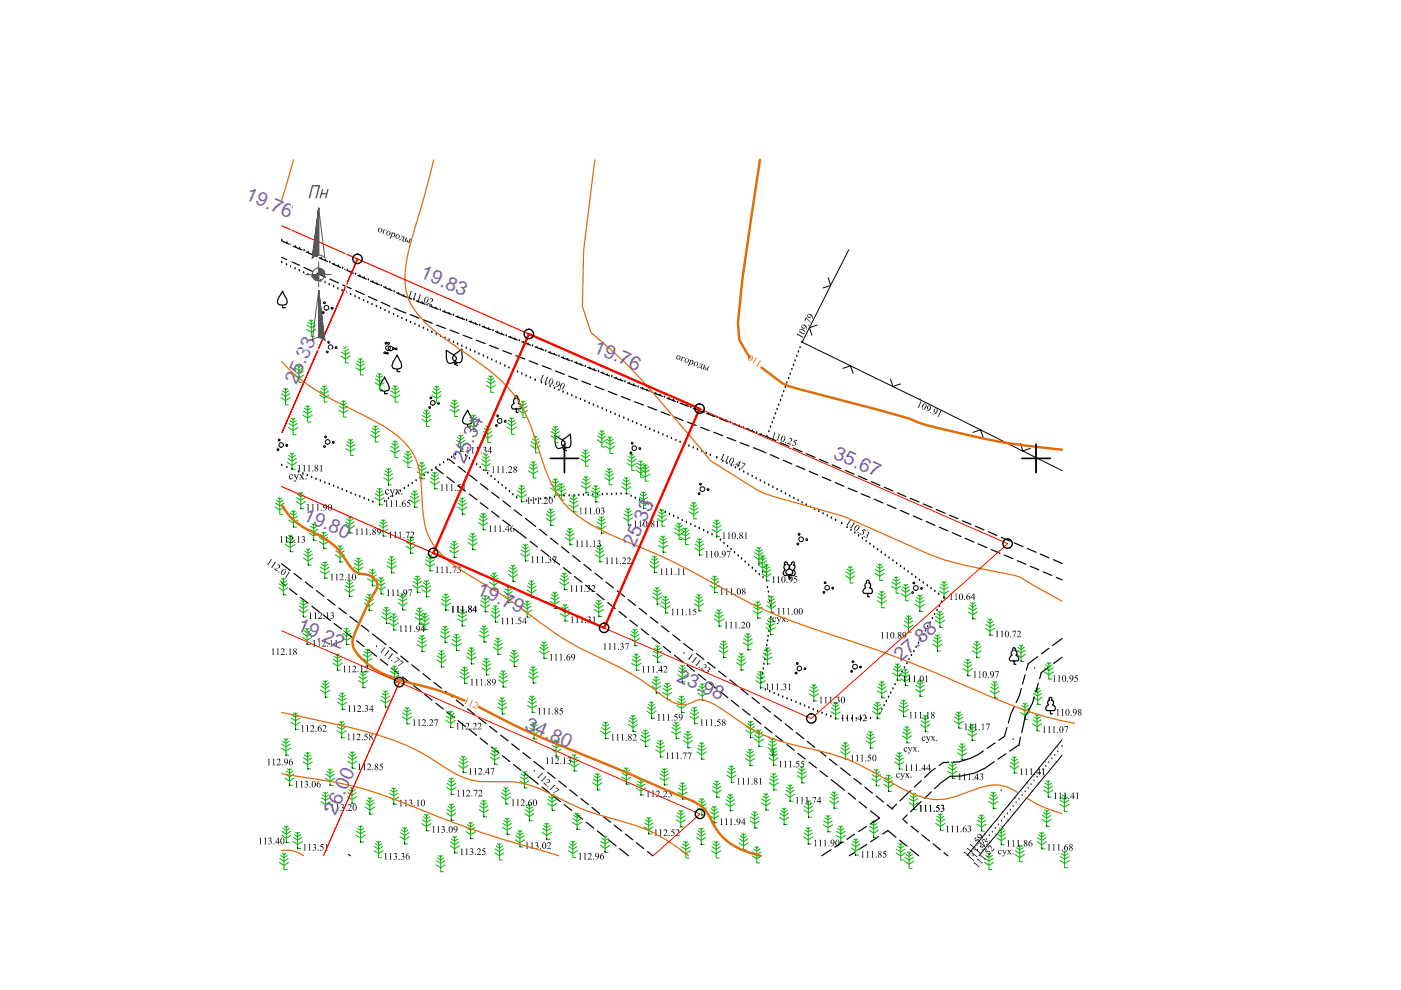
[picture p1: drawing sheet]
<svg xmlns="http://www.w3.org/2000/svg" width="297mm" height="210mm" viewBox="0 0 297 210" stroke-linecap="round" stroke-linejoin="round" font-family="sans-serif">
<defs><g id="words">
<g font-size="4.1" fill="#735cb8">
<text x="51.9" y="42.2" transform="rotate(24 51.9 42.2)">19.76</text>
<text x="88.9" y="58.7" transform="rotate(24 88.9 58.7)">19.83</text>
<text x="125.6" y="74.5" transform="rotate(24 125.6 74.5)">19.76</text>
<text x="62.9" y="81.6" transform="rotate(-66 62.9 81.6)">25.33</text>
<text x="176.5" y="97.1" transform="rotate(24 176.5 97.1)">35.67</text>
<text x="64.1" y="110.2" transform="rotate(24 64.1 110.2)">19.80</text>
<text x="134.5" y="116.2" transform="rotate(-66 134.5 116.2)">25.33</text>
<text x="100.9" y="125.9" transform="rotate(24 100.9 125.9)">19.79</text>
<text x="62.8" y="133.6" transform="rotate(24 62.8 133.6)">19.22</text>
<text x="191" y="140.3" transform="rotate(-40 191 140.3)">27.88</text>
<text x="143.3" y="144.4" transform="rotate(24 143.3 144.4)">23.98</text>
<text x="111.1" y="154.6" transform="rotate(24 111.1 154.6)">34.80</text>
<text x="71.2" y="173.1" transform="rotate(-66 71.2 173.1)">26.00</text>
</g>
</g></defs>
<g fill="none" stroke="#000" stroke-width=".25">
<path d="M59.7 51.1l1.6 .7M59.7 54.6l1.1 .4M61.7 55.5l1.8 .8M62.2 52.2l1.8 .8M64.4 56.7l1.9 .8M64.9 53.4l1.9 .8M67.2 57.9l1.8 .9M67.6 54.7l1.9 .8M69.9 59.2l1.9 .8M70.4 55.9l1.8 .8M73.1 57.1l1.8 .9M75.9 58.4l1.8 .8"/>
<path d="M78.6 59.6l1.8 .8M72.6 60.4l1.9 .8M75.4 61.6l1.8 .8M78.1 62.9l1.8 .8M80.9 64.1l1.8 .8M81.3 60.8l1.8 .8M83.6 65.3l2.5 1.1M84.1 62.1l3.2 1.3M87 66.7l1.9 .7M88.3 63.8l1.8 .7M89.8 67.8l1.9 .7M91.1 64.9l1.8 .7"/>
<path d="M92.6 68.9l1.8 .7M93.9 66l1.8 .7M95.4 70l1.9 .7M96.6 67.1l1.9 .7M98.2 71.1l1.9 .7M99.4 68.1l1.9 .7M101 72.1l1.9 .8M102.2 69.2l1.9 .7M103.8 73.2l1.9 .8M105 70.3l1.9 .7M106.6 74.3l1.9 .8M107.8 71.4l1.9 .7"/>
<path d="M109.4 75.4l1.9 .7M110.6 72.5l1.9 .7M112.2 76.5l1.8 .7M113.4 73.5l1.9 .8M115 77.6l1.8 .7M116.2 74.6l1.9 .8M117.8 78.7l1.8 .7M119 75.7l1.9 .8M120.6 79.8l1.8 .7M121.8 76.8l1.9 .7M124.6 77.9l1.8 .7M127.4 79l1.8 .7"/>
<path d="M92.3 99.2l1.6 1.3M95.2 97.4l1.2 .9M97.2 98.9l1.5 1.2M123.4 80.8l1.8 .7M126.2 81.9l1.8 .7M128.9 83l1.9 .7M130.2 80.1l1.9 .7M131.7 84.1l1.9 .7M133 81.2l1.9 .7M134.5 85.2l1.9 .7M135.8 82.2l1.9 .7M137.4 86.2l1.8 .8"/>
<path d="M138.6 83.3l1.9 .7M140.2 87.3l1.8 .8M141.4 84.4l1.9 .7M143 88.4l1.8 .8M144.2 85.5l1.9 .7M145.8 89.5l1.8 .7M147 86.6l1.8 .7M148.5 90.6l1.9 .7M149.8 87.6l1.8 .7M151.3 91.7l1.9 .7M152.6 88.7l1.8 .8M154.1 92.8l1.9 .7"/>
<path d="M155.4 89.8l1.8 .8M156.9 93.9l1.9 .7M158.2 90.9l1.8 .7M159.7 94.9l2.7 1.1M161 92l3.5 1.4M163.3 96.4l1.8 .8M165.4 93.9l1.9 .7M166.1 97.6l1.8 .8M168.2 95l1.9 .8M168.8 98.8l1.8 .7M170.9 96.2l1.9 .8M171.6 99.9l1.8 .8"/>
<path d="M173.7 97.4l1.9 .8M176.4 98.6l1.9 .8M179.2 99.7l1.9 .8M59.7 119.5l1.9 1.4M94.7 101.1l1.6 1.2M97.1 102.9l1.6 1.2M99.5 104.7l1.6 1.3M99.5 100.7l1.6 1.2M101.9 106.6l1.6 1.2M101.9 102.6l1.6 1.2M104.2 108.4l1.6 1.2M104.3 104.4l1.5 1.2"/>
<path d="M106.6 110.3l1.6 1.2M106.6 106.2l1.6 1.2M109 112.1l2.6 2M109 108.1l1.6 1.2M111.4 109.9l2.2 1.7M112.4 114.8l1.6 1.2M114.4 112.2l1.6 1.3M114.8 116.6l1.5 1.3M116.7 114.1l1.6 1.3M117.1 118.5l1.6 1.2M119.1 116l1.6 1.2M121.4 117.8l1.6 1.3"/>
<path d="M123.8 119.7l1.5 1.2M174.3 101.1l1.8 .8M177.1 102.3l1.8 .8M179.8 103.5l1.9 .8M182 100.9l1.8 .8M182.6 104.7l1.8 .8M184.7 102.1l1.9 .8M185.3 105.8l1.9 .8M187.5 103.3l1.8 .8M188.1 107l1.8 .8M190.2 104.5l1.9 .8M190.9 108.2l1.8 .8"/>
<path d="M193 105.7l1.9 .7M193.6 109.4l1.9 .8M195.7 106.8l1.9 .8M196.4 110.6l1.8 .8M198.5 108l1.9 .8M199.1 111.8l1.9 .8M201.3 109.2l1.8 .8M201.9 112.9l1.9 .8M204 110.4l1.9 .8M204.6 114.1l1.9 .8M206.8 111.5l1.8 .9M207.4 115.3l1.9 .8"/>
<path d="M209.6 112.7l1.8 .8M210.1 116.5l1.9 .8M212.3 113.9l1.8 .8M212.9 117.7l1.9 .7M215.1 115.1l1.8 .8M215.7 118.9l1.8 .7M217.8 116.3l1.9 .8M220.6 117.5l1.8 .8M223.4 118.7l1.8 .8M59.7 123.6l.9 .6M61.4 124.8l1.5 1.3M62.4 121.6l1.5 1.2"/>
<path d="M63.8 126.7l1.5 1.2M64.7 123.4l1.6 1.2M66.1 128.5l1.6 1.3M67.1 125.2l1.6 1.2M68.5 130.3l1.6 1.3M69.5 127.1l1.5 1.2M70.9 132.2l1.5 1.2M71.8 128.9l1.6 1.2M73.2 134l1.6 1.3M74.2 130.7l1.6 1.3M75.6 135.8l1.6 1.3M76.6 132.6l1.6 1.2"/>
<path d="M78 137.7l1.8 1.4M79 134.4l2.8 2.3M80.6 139.8l1.6 1.2M82.6 137.2l1.6 1.3M85 139.1l1.5 1.3M119.5 120.4l1.5 1.2M121.8 122.2l1.6 1.2M124.2 124.1l1.5 1.2M126.2 121.5l1.5 1.3M126.5 125.9l1.6 1.3M128.5 123.4l1.5 1.2M128.9 127.8l1.5 1.2"/>
<path d="M130.9 125.3l1.5 1.2M131.2 129.6l1.6 1.3M133.2 127.1l1.5 1.3M133.6 131.5l1.5 1.3M135.6 129l1.5 1.2M135.9 133.4l1.6 1.2M137.9 130.9l1.6 1.2M138.3 135.2l1.6 1.2M140.3 132.7l1.5 1.2M140.6 137.1l1.6 1.2M142.6 134.6l1.6 1.2M143 138.9l1.9 1.6"/>
<path d="M144.9 136.4l2 1.5M147.7 138.6l1.5 1.2M218.4 120.1l1.9 .7M220 139.2l-2 1.5-.4 1.4M221.2 121.2l1.8 .8M222.4 137.5l-1.6 1.1M223.9 122.4l1.3 .5M225.2 139.4l-1.8 1.3M225.2 135.4l-2 1.5M83 141.6l1.5 1.3M85.3 143.5l1.6 1.2M87.3 141l1.6 1.2"/>
<path d="M87.7 145.4l1.6 1.2M89.7 142.8l1.5 1.3M90 147.2l1.6 1.3M92 144.7l1.6 1.2M92.4 149.1l1.6 1.2M94.4 146.6l1.6 1.2M94.7 150.9l1.6 1.3M96.7 148.4l1.6 1.2M97.1 152.8l1.6 1.3M99.1 150.3l1.6 1.2M99.5 154.6l1.5 1.3M101.4 152.1l1.6 1.3"/>
<path d="M101.8 156.5l1.6 1.3M103.8 154l1.6 1.2M104.2 158.4l1.5 1.2M106.2 155.9l1.5 1.2M108.5 157.7l1.6 1.3M110.9 159.6l1.5 1.2M145.7 141.1l1.5 1.2M148 142.9l1.6 1.3M150 140.4l1.6 1.2M150.4 144.8l1.5 1.3M152.4 142.3l1.5 1.2M152.7 146.6l1.6 1.3"/>
<path d="M154.7 144.1l1.6 1.3M155.1 148.5l1.5 1.3M157.1 146l1.5 1.3M157.4 150.4l1.6 1.2M159.4 147.9l1.6 1.2M159.8 152.2l1.5 1.3M161.8 149.7l1.5 1.3M162.1 154.1l1.6 1.3M164.1 151.6l1.6 1.3M164.5 156l1.5 1.2M166.5 153.5l1.5 1.2M166.8 157.9l1.6 1.2"/>
<path d="M168.8 155.3l1.6 1.3M169.2 159.7l1.5 1.3M171.2 157.2l1.5 1.3M173.5 159l1.6 1.3M208.5 159.2a11.4 11.4 0 0 1-6.4 2.4M210.9 157.5l-1.6 1.2M213.3 159.8l-1.7 1.2M213.5 154.3l-.5 1.8-1.2 .9M215 149.9l-.7 1.6-.5 1.8M216.4 156.3l-.4 1.6-1.9 1.4M216.5 146l-.3 1.4-.8 1.6M217.3 143.1l-.5 1.9"/>
<path d="M219.3 147.7l-.4 1.3-1.5 2.8-.8 3.5M220.1 144.9l-.5 1.9M222.6 141.3l-1.8 1.3-.4 1.3M106.5 160.2l1.6 1.3M108.9 162.1l1.5 1.2M111.3 164l2.8 2.2M113.2 161.5l2.2 1.7M114.9 166.9l1.6 1.2M116.1 163.7l1.6 1.3M117.3 168.7l1.5 1.3M118.5 165.6l1.6 1.3M119.6 170.6l1.6 1.2"/>
<path d="M120.8 167.5l1.6 1.2M122 172.5l1.5 1.2M123.2 169.3l1.6 1.3M124.3 174.3l1.6 1.3M125.5 171.2l1.6 1.3M126.7 176.2l1.5 1.3M127.9 173.1l1.6 1.2M129 178.1l1.6 1.2M130.2 175l1.6 1.2M131.4 179.9l1.9 1.5M132.6 176.8l1.6 1.3M134.9 178.7l1.6 1.2"/>
<path d="M171.5 161.6l1.6 1.2M173.9 163.4l1.5 1.3M175.9 161l1.5 1.2M176.2 165.3l2.8 2.3M178.2 162.8l2.1 1.6M178.7 178.5l-1.7 1.1M179.8 168.1l1.6 1.3M181.1 165.1l1.5 1.2M181.2 176.9l-1.7 1.1M182.2 170l1.5 1.3M183.4 166.9l1.6 1.2M183.7 175.3l-1.7 1"/>
<path d="M183.8 179l-1.7 1.1M184.5 171.9l2 1.5-2 1.3M185.8 168.8l1.5 1.3M186.3 177.4l-1.7 1.1M187.1 176.8l1.2-.7 1.6 1.4M188.1 170.6l1.2 1M190.1 170.5l-1 .9M190.7 178.1l1.6 1.3M191.6 173.9l.8 .6M192.3 172.8l-.9 .9M193.1 167.6l-2.3 2.2M193.2 175.2l1.5 1.2"/>
<path d="M195.3 170l-2.3 2.1M195.3 165.5l-1.5 1.4M195.5 177l1.6 1.3M197.4 167.9l-1.4 1.4M197.8 178.9l1.6 1.3M198.3 162.9l-.9 .6-1.4 1.3M201.1 161.6l-1.1 .1-.9 .6M210.8 161.5a12.7 12.7 0 0 1-9.4 3.1l-1.9 1.4-1.3 1.2M73.9 181.1l.4 .3M137.3 180.6l1.1 .8M176.2 180.2l-2 1.2M181.2 180.7l-1.1 .7"/>
<path d="M193 180l1.8 1.4M200.2 180.8l.8 .6"/>
</g>
<path d="M170.1 72.6l10.2 5-1.6 .5M180.9 79.2l-.6-1.6 9 4.4 1.6-.6M188.8 80.3l.5 1.7 18.6 9.1-1.6 .6M208.4 92.8l-.5-1.7 8.9 4.5M216.3 94l.6 1.6 8.3 4.2M218.4 95.1l-1.5 .5" fill="none" stroke="#000" stroke-width=".21"/>
<g fill="none" stroke="#000" stroke-width=".3">
<path d="M59.7 55.7h.1M59.7 51h.1M60.7 56.1h.1M60.8 51.5h.1M61.6 56.6h.1M61.7 51.9h.1M62.6 57h.1M62.7 52.3h.1M63.5 57.4h.1M63.5 52.7h.1M64.4 57.8h.1M64.5 53.1h.1"/>
<path d="M65.3 58.3h.1M65.4 53.6h.1M66.2 58.7h.1M66.3 54h.1M67.1 59.1h.1M67.2 54.4h.1M68 59.5h.1M68.1 54.8h.1M68.9 59.9h.1M69 55.2h.1M69.9 55.6h.1M70.8 56h.1"/>
<path d="M71.8 56.4h.1M72.6 56.9h.1M73.6 57.3h.1M74.5 57.7h.1M75.4 58.1h.1M76.3 58.5h.1M77.2 58.9h.1M78.1 59.4h.1M79 59.8h.1M69.8 60.4h.1M70.7 60.8h.1M71.6 61.2h.1"/>
<path d="M72.5 61.6h.1M73.4 62.1h.1M74.3 62.4h.1M75.3 62.9h.1M76.2 63.3h.1M77.1 63.7h.1M78 64.1h.1M78.9 64.6h.1M79.8 65h.1M79.9 60.2h.1M80.7 65.4h.1M80.9 60.6h.1"/>
<path d="M81.6 65.8h.1M81.7 61h.1M82.5 66.3h.1M82.7 61.4h.1M83.4 66.7h.1M83.6 61.8h.1M84.3 67.1h.1M84.5 62.3h.1M85.2 67.5h.1M85.6 62.7h.1M86.1 67.9h.1M86.8 63.2h.1"/>
<path d="M87 68.4h.1M87.8 63.6h.1M88 68.7h.1M88.7 64h.1M88.9 69.2h.1M89.6 64.3h.1M89.8 69.6h.1M90.6 64.7h.1M90.7 70h.1M91.5 65h.1M91.6 70.4h.1M92.4 65.4h.1"/>
<path d="M92.5 70.9h.1M93.3 65.7h.1M93.4 71.3h.1M94.3 66.1h.1M94.3 71.7h.1M95.2 72.1h.1M95.2 66.5h.1M96.1 72.6h.1M96.1 66.8h.1M97 73h.1M97.1 67.2h.1M97.9 73.4h.1"/>
<path d="M98 67.6h.1M98.8 73.8h.1M98.9 67.9h.1M99.7 74.3h.1M99.9 68.3h.1M100.7 74.6h.1M100.8 68.7h.1M101.6 75.1h.1M101.7 69h.1M102.5 75.5h.1M102.7 69.4h.1M103.4 75.9h.1"/>
<path d="M103.6 69.7h.1M104.3 76.3h.1M104.5 70.1h.1M105.2 76.8h.1M105.5 70.4h.1M106.1 77.2h.1M106.4 70.8h.1M107 77.6h.1M107.3 71.2h.1M107.9 78h.1M108.2 71.5h.1M108.8 78.4h.1"/>
<path d="M109.2 71.9h.1M109.7 78.9h.1M110.1 72.3h.1M110.6 79.3h.1M111 72.6h.1M111.5 79.7h.1M112 73h.1M112.9 73.4h.1M113.8 73.7h.1M114.8 74.1h.1M115.7 74.4h.1M116.6 74.8h.1"/>
<path d="M117.6 75.1h.1M118.5 75.5h.1M119.4 75.9h.1M120.4 76.2h.1M121.3 76.6h.1M122.2 77h.1M123.1 77.3h.1M124.1 77.7h.1M125.1 78.1h.1M126 78.4h.1M126.9 78.8h.1M127.8 79.1h.1"/>
<path d="M128.8 79.5h.1M129.7 79.8h.1M167.6 79.3h.1M167.9 78.4h.1M168.2 77.4h.1M168.6 76.5h.1M169 75.6h.1M169.3 74.6h.1M169.6 73.7h.1M170.1 72.6h.1M59.7 98.7h.1M60.8 99.1h.1"/>
<path d="M61.9 99.5h.1M91.6 99.7h.1M92.4 99.2h.1M93.3 98.6h.1M94.1 98.1h.1M94.9 97.5h.1M95.8 97h.1M96.6 96.4h.1M97.7 95.7h.1M98.7 96.6h.1M99.5 97.2h.1M100.3 97.9h.1"/>
<path d="M101 98.5h.1M101.8 99.1h.1M102.6 99.8h.1M112.4 80.1h.1M113.5 80.6h.1M114.8 81.2h.1M115.7 81.5h.1M116.6 82h.1M117.6 82.3h.1M118.5 82.7h.1M119.4 83.1h.1M120.3 83.5h.1"/>
<path d="M121.2 83.9h.1M122.1 84.3h.1M123.1 84.7h.1M124 85.1h.1M124.9 85.5h.1M125.8 85.9h.1M126.7 86.3h.1M127.7 86.7h.1M128.6 87.1h.1M129.5 87.5h.1M130.4 87.8h.1M130.6 80.2h.1"/>
<path d="M131.3 88.3h.1M131.6 80.6h.1M132.2 88.6h.1M132.5 80.9h.1M133.2 89h.1M133.4 81.3h.1M134.1 89.5h.1M134.4 81.7h.1M135 89.8h.1M135.3 82h.1M135.9 90.2h.1M136.2 82.4h.1"/>
<path d="M136.9 90.6h.1M137.2 82.8h.1M137.8 91h.1M138.1 83.1h.1M138.7 91.4h.1M139 83.5h.1M139.6 91.8h.1M140 83.8h.1M140.5 92.2h.1M140.9 84.2h.1M141.4 92.6h.1M141.8 84.5h.1"/>
<path d="M142.4 93h.1M142.7 84.9h.1M143.3 93.4h.1M143.7 85.3h.1M144.2 93.8h.1M144.6 85.6h.1M145.1 94.1h.1M145.5 86h.1M146.1 94.6h.1M146.5 86.4h.1M147 95h.1M147.4 86.7h.1"/>
<path d="M147.9 95.3h.1M148.3 87.1h.1M148.8 95.7h.1M149.3 87.5h.1M149.7 96.1h.1M150.2 87.8h.1M150.6 96.5h.1M151.1 88.2h.1M152 97.1h.1M152.1 88.5h.1M153 88.9h.1M153.2 97.8h.1"/>
<path d="M153.9 89.2h.1M154.1 98.3h.1M154.9 89.6h.1M155 98.7h.1M155.8 90h.1M155.9 99.2h.1M156.7 90.3h.1M156.8 99.6h.1M157.6 90.7h.1M158.6 91.1h.1M159.5 91.4h.1M160.4 91.8h.1"/>
<path d="M161.4 92.2h.1M162.6 92.6h.1M163 91.5h.1M163.4 90.6h.1M163.7 89.6h.1M164.1 88.7h.1M164.4 87.8h.1M164.8 86.8h.1M165.1 85.9h.1M165.5 84.9h.1M165.8 84h.1M166.2 83.1h.1"/>
<path d="M166.5 82.1h.1M166.8 81.2h.1M167.2 80.3h.1M63.3 100.1h.1M64.2 100.5h.1M65.2 100.8h.1M66.1 101.2h.1M67 101.6h.1M67.9 102h.1M68.9 102.4h.1M69.8 102.7h.1M70.7 103.1h.1"/>
<path d="M71.7 103.5h.1M72.6 103.8h.1M73.5 104.2h.1M74.4 104.6h.1M75.4 105h.1M76.3 105.3h.1M77.2 105.7h.1M78.1 106.1h.1M79.1 106.5h.1M80.5 107h.1M81.5 106.3h.1M82.4 105.7h.1"/>
<path d="M83.2 105.2h.1M84 104.7h.1M84.9 104.1h.1M85.7 103.6h.1M86.6 103h.1M87.4 102.5h.1M88.2 101.9h.1M89.1 101.4h.1M89.9 100.8h.1M90.7 100.3h.1M103.4 100.4h.1M104.1 101h.1"/>
<path d="M104.9 101.7h.1M105.7 102.3h.1M106.5 103h.1M107.2 103.6h.1M108 104.2h.1M108.8 104.9h.1M109.5 105.5h.1M110.6 106.4h.1M111.6 106.3h.1M112.6 106.1h.1M113.6 106h.1M114.6 105.8h.1"/>
<path d="M115.6 105.7h.1M116.6 105.6h.1M117.6 105.4h.1M118.6 105.3h.1M119.6 105.2h.1M120.7 105.1h.1M121.7 105.1h.1M122.7 105h.1M123.7 105h.1M124.7 105h.1M125.7 104.9h.1M126.7 104.9h.1"/>
<path d="M127.7 104.9h.1M128.7 104.8h.1M129.7 104.8h.1M130.7 104.8h.1M131.7 104.7h.1M132.8 104.7h.1M133.8 105.2h.1M134.7 105.6h.1M135.6 106h.1M136.5 106.5h.1M137.4 106.9h.1M138.3 107.3h.1"/>
<path d="M139.2 107.8h.1M140.1 108.2h.1M141.1 108.6h.1M141.9 109.1h.1M142.8 109.5h.1M143.8 109.9h.1M144.7 110.4h.1M145.5 110.8h.1M146.5 111.2h.1M147.4 111.6h.1M148.3 112.1h.1M149.2 112.5h.1"/>
<path d="M150.1 112.9h.1M151 113.4h.1M152 113.8h.1M152.7 114.5h.1M153.5 115.2h.1M154.3 115.9h.1M155 116.5h.1M155.7 117.2h.1M156.5 117.9h.1M157.2 118.5h.1M157.7 100.1h.1M158 119.2h.1"/>
<path d="M158.6 100.5h.1M158.8 119.8h.1M159.5 101h.1M160.3 101.5h.1M161.2 101.9h.1M162.1 102.4h.1M163 102.9h.1M163.9 103.3h.1M164.8 103.8h.1M165.7 104.3h.1M166.5 104.7h.1M167.4 105.2h.1"/>
<path d="M168.3 105.7h.1M169.2 106.1h.1M170.1 106.6h.1M170.9 107.1h.1M171.8 107.5h.1M172.7 108h.1M173.6 108.5h.1M174.5 108.9h.1M175.4 109.4h.1M176.3 109.9h.1M177.2 110.3h.1M178.4 111h.1"/>
<path d="M179.6 111.8h.1M180.4 112.4h.1M181.2 113h.1M182 113.6h.1M182.8 114.2h.1M183.6 114.8h.1M184.4 115.4h.1M185.3 116h.1M186.1 116.5h.1M186.9 117.1h.1M187.7 117.7h.1M188.5 118.3h.1"/>
<path d="M189.3 118.9h.1M190.1 119.5h.1M159.5 120.5h.1M160.2 121.2h.1M161 121.8h.1M161.8 122.5h.1M162.1 139.9h.1M162.3 138.9h.1M162.4 137.9h.1M162.5 123.1h.1M162.6 136.9h.1M162.7 124.6h.1"/>
<path d="M162.7 135.9h.1M162.9 134.9h.1M162.9 125.6h.1M163 133.9h.1M163.1 126.5h.1M163.2 132.9h.1M163.2 127.5h.1M163.3 132h.1M163.4 128.5h.1M163.4 130.9h.1M163.6 129.9h.1M190.9 120.1h.1"/>
<path d="M191.7 120.7h.1M192.5 121.2h.1M192.7 139.9h.1M193.3 139h.1M193.3 121.8h.1M193.8 138.1h.1M194.1 122.4h.1M194.2 137.2h.1M194.7 136.4h.1M194.9 123h.1M195.2 135.5h.1M195.7 134.6h.1"/>
<path d="M195.7 123.6h.1M196.2 133.8h.1M196.6 124.2h.1M196.7 132.9h.1M197.2 132h.1M197.4 124.8h.1M197.7 131.1h.1M198.2 130.3h.1M198.2 125.4h.1M198.7 129.4h.1M199 126h.1M199.2 128.6h.1"/>
<path d="M199.6 127.7h.1M200.2 126.8h.1M161.2 145.8h.1M161.4 144.8h.1M161.5 143.8h.1M161.7 142.8h.1M161.8 141.8h.1M162 140.8h.1M162.3 146.3h.1M163.2 146.6h.1M164.1 147h.1M165.1 147.4h.1"/>
<path d="M165.9 147.8h.1M166.9 148.2h.1M167.8 148.5h.1M168.7 148.9h.1M169.7 149.3h.1M170.6 149.7h.1M171.5 150.1h.1M172.4 150.5h.1M173.4 150.8h.1M174.3 151.2h.1M175.2 151.6h.1M176.1 152h.1"/>
<path d="M177.2 152.4h.1M178.6 152.4h.1M179.6 152.4h.1M180.6 152.4h.1M181.6 152.4h.1M182.6 152.4h.1M183.6 152.4h.1M184.6 152.4h.1M186 152.4h.1M186.5 151.4h.1M187 150.5h.1M187.5 149.6h.1"/>
<path d="M187.9 148.7h.1M188.4 147.8h.1M188.8 146.9h.1M189.3 146.1h.1M189.8 145.2h.1M190.3 144.2h.1M190.8 143.3h.1M191.3 142.5h.1M191.8 141.6h.1M192.3 140.7h.1"/>
</g>
<g fill="none" stroke="#00b800" stroke-width=".21">
<path d="M60.9 98l1 .6 1-.6M61 97.2l.9 .5 .9-.5M61.2 96.6l.7 .4 .7-.4M61.5 96.1l.4 .3 .4-.3M61.9 96v3.5h.7M81.7 99.8l.6 .5 .8-.5M82 99.4l.3 .3 .5-.3M82.3 99.3v3.5h.7M88.5 99.2l1 .5 .8-.5M88.7 98.6l.8 .4 .6-.4M89 98.1l.5 .2 .3-.2M89.5 98v3.5h.6"/>
<path d="M96.7 94.2l1 .6 1-.6M96.8 93.4l.9 .5 .9-.5M97 92.8l.7 .4 .7-.4M97.3 92.3l.4 .3 .4-.3M97.7 92.2v3.5h.6M102.1 98.3l.9 .6 1-.6M102.2 97.5l.8 .5 .9-.5M102.4 96.8l.6 .4 .7-.4M102.6 96.4l.4 .2 .4-.2M103 96.3v3.5h.7M58.3 107.5l1 .7 1-.7M58.4 106.7l.9 .5 .9-.5"/>
<path d="M58.6 106l.7 .5 .7-.5M58.9 105.6l.4 .3 .4-.3M59.3 105.5v3.6h.6M60.5 115.4l1.1 .7 .9-.7M60.7 114.6l.9 .5 .8-.5M60.8 114l.8 .4 .6-.4M61.1 113.5l.5 .3 .3-.3M61.2 110.3l1 .6 1-.6M61.3 109.4l.9 .6 .9-.6M61.5 108.8l.7 .4 .7-.4M61.6 113.5v3.5h.6M61.8 108.3l.4 .3 .4-.3"/>
<path d="M62.2 108.3v3.5h.7M62.8 106.3l1 .7 1-.7M62.9 105.5l.9 .5 .9-.5M63.1 104.9l.7 .4 .7-.4M63.4 104.4l.4 .3 .4-.3M63.8 104.4v3.5h.6M64.3 118.3l1 .7 1-.7M64.4 117.5l.9 .5 1-.5M64.6 116.8l.7 .5 .7-.5M64.9 116.4l.4 .3 .4-.3M65.3 116.3v3.5h.7M65.5 113l1 .7 1-.7"/>
<path d="M65.6 112.2l.9 .6 .9-.6M65.8 111.6l.7 .4 .7-.4M66.1 111.1l.4 .3 .4-.3M66.5 111v3.6h.6M67.6 114.8l1 .6 1-.6M67.7 114l.9 .5 .9-.5M67.9 113.3l.7 .5 .7-.5M68.2 119.6l.7 .5 .7-.5M68.2 112.9l.4 .3 .4-.3M68.5 119.2l.4 .2 .4-.2M68.6 112.8v3.5h.7M68.9 119.1v3.5h.6"/>
<path d="M71.1 117.6l1 .7 1-.7M71.2 116.8l.9 .5 .9-.5M71.4 116.2l.7 .4 .7-.4M71.7 115.7l.4 .3 .4-.3M72.1 115.7v3.5h.6M73.2 111.5l1 .6 .9-.6M73.3 110.7l.9 .5 .9-.5M73.5 110l.7 .5 .6-.5M73.8 109.6l.4 .3 .4-.3M74.2 109.5v3.5h.6M75.1 119.4l.9 .6 .9-.6M75.3 118.8l.7 .5 .7-.5"/>
<path d="M75.6 118.3l.4 .3 .4-.3M76 118.3v3.5h.7M79.5 105.5l1 .6 .9-.6M79.5 104.7l1 .5 .9-.5M79.8 104.1l.7 .4 .7-.4M80.1 103.6l.4 .2 .4-.2M80.3 112.2l.9 .6 1.1-.6M80.3 111.3l.9 .6 1-.6M80.5 103.5v3.5h.6M80.6 110.7l.6 .4 .8-.4M80.9 110.2l.3 .3 .5-.3M81.2 110.2v3.5h.7"/>
<path d="M81.4 101.3l.9 .6 1.1-.6M81.4 100.5l.9 .5 1-.5M82 120l1 .6 1-.6M82.1 119.1l.9 .6 .9-.6M82.3 118.5l.7 .5 .7-.5M82.6 118l.4 .3 .4-.3M83 118v3.5h.7M86.1 115.8l.9 .6 1.1-.6M86.1 114.9l.9 .6 1-.6M86.4 114.3l.6 .5 .8-.5M86.7 113.8l.3 .3 .5-.3M86.9 106l1 .7 1-.7"/>
<path d="M87 105.2l.9 .6 .9-.6M87 113.8v3.5h.7M87.2 104.6l.7 .4 .7-.4M87.5 104.1l.4 .3 .4-.3M87.9 104.1v3.5h.7M88.4 100l1.1 .6 .9-.6M90.2 119.5l1 .6 1-.6M90.3 118.7l.9 .6 .9-.6M90.5 118.1l.7 .4 .7-.4M90.8 117.6l.4 .3 .4-.3M91.2 102.1l1 .6 1-.6M91.2 117.6v3.4h.6"/>
<path d="M91.3 101.3l.9 .6 .8-.6M91.5 100.7l.7 .4 .7-.4M91.8 100.2l.4 .3 .4-.3M92.2 100.1v3.5h.6M95.3 116.7l1 .6 1-.6M95.4 115.9l.9 .5 .9-.5M95.6 115.2l.7 .5 .7-.5M95.9 114.8l.4 .3 .4-.3M96.3 114.7v3.5h.6M97 107.5l1 .7 1-.7M97.1 106.7l.9 .5 .9-.5M97.3 106l.7 .5 .7-.5"/>
<path d="M97.6 105.6l.4 .3 .4-.3M98 105.5v3.6h.6M99.2 115.1l1 .6 1-.6M99.4 114.2l.8 .6 .9-.6M99.5 113.6l.7 .4 .7-.4M99.8 113.1l.4 .3 .4-.3M100.2 113v3.5h.7M101.4 110.8l1 .6 1-.6M101.6 110l.8 .5 .9-.5M101.7 109.3l.7 .5 .7-.5M102 108.9l.4 .3 .4-.3M102.4 108.8v3.5h.7"/>
<path d="M108.4 119.8l.4 .3 .4-.3M108.8 119.8v3.5h.6M109.6 104.9l1 .6 1-.6M109.7 104.1l.9 .5 .9-.5M109.9 103.4l.7 .4 .7-.4M110.2 103l.4 .2 .4-.2M110.4 117.4l1 .6 1-.6M110.5 116.6l.9 .5 .9-.5M110.6 102.9v3.5h.6M110.7 116l.7 .4 .7-.4M111 115.4l.4 .3 .4-.3M111.4 115.4v3.5h.6"/>
<path d="M115.8 109.9l1 .6 1-.6M115.9 109.1l.9 .5 .8-.5M116.1 108.4l.7 .5 .7-.5M116.4 108l.4 .2 .4-.2M116.8 107.9v3.5h.6M118 104.5l1 .6 1-.6M118.1 103.7l.9 .5 .9-.5M118.3 103l.7 .5 .7-.5M118.6 102.6l.4 .2 .4-.2M119 102.5v3.5h.6M119.8 114l1 .6 1-.6M119.9 113.2l.9 .5 .9-.5"/>
<path d="M120.1 112.5l.7 .4 .7-.4M120.4 112.1l.4 .2 .4-.2M120.6 107.1l1 .6 1-.6M120.7 106.2l.9 .6 .9-.6M120.8 112v3.5h.7M120.9 105.6l.7 .4 .7-.4M121.2 105.1l.4 .3 .4-.3M121.6 105.1v3.4h.7M123.2 103l1 .6 1-.6M123.3 102.2l.9 .5 .9-.5M123.5 101.5l.7 .4 .7-.4M123.8 101l.4 .3 .4-.3"/>
<path d="M124.2 101v3.5h.7M125.3 104.9l1 .6 1-.6M125.4 104.1l.9 .5 .9-.5M125.6 103.5l.7 .4 .7-.4M125.9 103l.4 .3 .4-.3M126.2 117.6l1 .6 .9-.6M126.3 116.8l.9 .5 .9-.5M126.3 102.9v3.5h.7M126.5 116.1l.7 .5 .6-.5M126.5 111.5l1 .7 1-.7M126.6 110.7l.9 .6 .9-.6M126.7 115.7l.5 .3 .4-.3"/>
<path d="M126.8 110.1l.7 .4 .7-.4M127.1 109.6l.4 .3 .4-.3M127.2 115.6v3.5h.6M127.5 109.6v3.4h.6M131.8 103.2l1 .6 1-.6M131.9 102.4l.9 .5 .9-.5M132.1 101.7l.7 .5 .7-.5M132.2 109.8l1 .6 1-.6M132.3 109l.9 .5 .9-.5M132.4 101.3l.4 .2 .4-.2M132.5 108.3l.7 .5 .7-.5M132.8 107.8l.4 .3 .4-.3"/>
<path d="M132.8 101.2v3.5h.6M133.2 107.8v3.5h.6M135.5 106.3l.9 .6 1-.6M135.6 105.4l.8 .6 .9-.6M135.8 104.8l.6 .4 .7-.4M136.1 104.3l.3 .3 .5-.3M136.4 104.3v3.5h.7M137.8 119.9l1 .6 .9-.6M137.9 119l.9 .6 .9-.6M138.1 118.4l.7 .5 .6-.5M138.3 117.9l.5 .3 .3-.3M138.8 117.9v3.5h.6"/>
<path d="M139.6 115.6l1 .6 1-.6M139.7 114.8l.9 .5 .9-.5M139.9 114.1l.7 .5 .7-.5M140.2 113.7l.4 .3 .4-.3M140.6 113.6v3.5h.6M147.3 116.2l1 .6 1-.6M147.4 115.4l.9 .5 .9-.5M147.6 114.7l.7 .4 .7-.4M147.9 114.3l.4 .2 .4-.2M148.3 114.2v3.5h.6M151 112.2l1 .7 1-.7M151.1 111.4l.9 .6 .9-.6"/>
<path d="M151.3 110.8l.7 .4 .7-.4M151.6 110.3l.4 .3 .4-.3M152 110.2v3.5h.6M159.9 118l1 .7 1-.7M160 117.2l.9 .5 .9-.5M160.2 116.5l.7 .5 .7-.5M160.5 116.1l.4 .3 .4-.3M160.7 119.8l1 .6 1-.6M160.8 118.9l.9 .6 .9-.6M160.9 116v3.5h.6M161 118.3l.7 .4 .7-.4M161.3 117.8l.4 .3 .4-.3"/>
<path d="M161.7 117.8v3.5h.6M162.1 119.7l.4 .3 .4-.3M162.5 119.7v3.4h.7M59.1 124.6l1 .6 .9-.6M59.2 123.8l.9 .5 .9-.5M59.4 123.1l.7 .5 .6-.5M59.7 122.6l.4 .3 .4-.3M60.1 122.6v3.5h.6M63.3 129.3l1 .6 1-.6M63.4 128.5l.9 .5 .9-.5M63.6 127.8l.7 .5 .7-.5M63.9 127.3l.4 .3 .4-.3"/>
<path d="M64.1 135.2l1 .6 1-.6M64.2 134.3l.9 .6 .9-.6M64.3 127.3v3.5h.6M64.4 133.7l.7 .5 .7-.5M64.7 133.2l.4 .3 .4-.3M65.1 133.2v3.5h.6M67.9 121.1l1 .6 1-.6M67.9 120.3l1 .5 .9-.5M70.7 139.8l.8 .5 .9-.5M70.9 139.1l.6 .5 .7-.5M71.1 138.7l.4 .3 .4-.3M71.5 138.6v3.5h.7"/>
<path d="M72.5 135.2l1 .6 1-.6M72.6 134.3l.9 .6 .9-.6M72.8 133.7l.7 .5 .7-.5M73.1 133.2l.4 .3 .4-.3M73.1 125l1 .6 1-.6M73.2 124.1l.9 .6 .9-.6M73.4 123.5l.7 .5 .7-.5M73.5 133.2v3.5h.6M73.7 123l.4 .3 .4-.3M74.1 123v3.4h.6M75 120.3l1 .6 1-.6M76.9 139.6l1 .6 1-.6"/>
<path d="M77 138.8l.9 .5 .9-.5M77.2 138.1l.7 .5 .7-.5M77.3 127.9l1 .7 .9-.7M77.4 127.1l.9 .6 .9-.6M77.5 137.7l.4 .2 .4-.2M77.6 126.5l.7 .4 .7-.4M77.9 126l.4 .3 .4-.3M77.9 137.6v3.5h.6M77.9 122.7l1.1 .6 .9-.6M78 121.9l1 .5 .8-.5M78.2 121.2l.8 .5 .6-.5M78.3 125.9v3.6h.6"/>
<path d="M78.5 120.8l.5 .2 .3-.2M79 120.7v3.5h.6M79.8 124.4l1 .7 .9-.7M79.9 123.6l.9 .5 .9-.5M80.1 122.9l.7 .5 .6-.5M80.4 122.5l.4 .3 .4-.3M80.8 122.4v3.5h.6M80.9 130.7l1 .6 1-.6M81 129.9l.9 .5 .9-.5M81.2 129.2l.7 .5 .7-.5M81.5 128.8l.4 .2 .4-.2M81.9 128.7v3.5h.7"/>
<path d="M82.5 132.1l1 .6 1-.6M82.6 131.2l.9 .6 .9-.6M82.8 130.6l.7 .5 .7-.5M83.1 130.1l.4 .3 .4-.3M83.5 130.1v3.5h.6M84.4 127.8l1 .6 1-.6M84.5 127l.9 .5 .9-.5M84.7 126.3l.7 .5 .7-.5M85 125.9l.4 .3 .4-.3M85.4 125.8v3.5h.6M87.5 124.1l1 .6 1-.6M87.6 123.3l.9 .5 .9-.5"/>
<path d="M87.8 122.6l.7 .5 .7-.5M88 130.9l1 .6 1-.6M88.1 122.2l.4 .2 .4-.2M88.1 130l.9 .6 .9-.6M88.3 129.4l.7 .4 .7-.4M88.5 136.7l1 .6 1-.6M88.5 122.1v3.5h.6M88.6 135.8l.9 .6 .9-.6M88.6 128.9l.4 .3 .4-.3M88.8 135.2l.7 .4 .7-.4M89 128.9v3.5h.6M89.1 134.7l.4 .3 .4-.3"/>
<path d="M89.1 132l1 .6 1-.6M89.2 131.1l.9 .6 .9-.6M89.4 125.1l1 .5 1-.5M89.4 130.5l.7 .4 .7-.4M89.5 134.7v3.5h.6M89.5 124.2l.9 .6 .9-.6M89.7 130l.4 .3 .4-.3M89.7 123.6l.7 .4 .7-.4M90 123.1l.4 .3 .4-.3M90.1 130v3.5h.6M90.4 123.1v3.4h.7M92.6 139.9l1 .6 1-.6"/>
<path d="M92.7 139.1l.9 .6 .9-.6M92.9 138.5l.7 .4 .7-.4M93.2 138l.4 .3 .4-.3M93.4 134.7l1 .7 1-.7M93.5 133.9l.9 .6 .9-.6M93.5 127.9l1 .6 1-.6M93.6 137.9v3.5h.6M93.6 127l.9 .6 .9-.6M93.7 133.3l.7 .4 .6-.4M93.8 126.4l.7 .5 .7-.5M94 132.8l.4 .3 .4-.3M94.1 125.9l.4 .3 .4-.3"/>
<path d="M94.4 132.8v3.5h.6M94.5 125.9v3.5h.7M95.8 136.4l1 .6 1-.6M95.9 135.6l.9 .5 .9-.5M96.1 135l.7 .4 .7-.4M96.4 134.5l.4 .2 .4-.2M96.8 134.5v3.4h.6M97 131.2l1 .6 1-.6M97.1 130.4l.9 .5 .9-.5M97.3 129.8l.7 .4 .7-.4M97.6 129.3l.4 .3 .4-.3M98 129.2v3.5h.6"/>
<path d="M98.9 139.3l1 .6 1-.6M99 138.4l.9 .6 .9-.6M99.2 137.8l.7 .4 .7-.4M99.5 137.3l.4 .3 .4-.3M99.9 137.3v3.5h.7M101.6 134.7l1 .6 1-.6M101.7 133.8l.9 .6 .9-.6M101.9 128.2l1 .7 .9-.7M101.9 127.4l1 .5 .9-.5M101.9 133.2l.7 .4 .7-.4M102.2 126.7l.7 .5 .6-.5M102.2 132.7l.4 .3 .4-.3"/>
<path d="M102.4 126.3l.5 .3 .4-.3M102.6 132.6v3.5h.7M102.7 139.7l.4 .2 .4-.2M102.9 126.2v3.5h.6M103.1 139.6v3.5h.7M103.8 123.4l.9 .7 1-.7M103.8 122.6l.9 .5 1-.5M104.1 122l.6 .4 .8-.4M104.1 130.4l.9 .6 1-.6M104.1 129.5l.9 .6 .9-.6M104.4 121.5l.3 .3 .5-.3M104.4 128.9l.6 .5 .7-.5"/>
<path d="M104.6 137.2l1 .7 1-.7M104.6 128.4l.4 .3 .5-.3M104.7 136.4l.9 .6 .9-.6M104.7 121.5v3.5h.7M104.9 135.8l.7 .4 .7-.4M105 128.4v3.5h.7M105.2 135.3l.4 .3 .4-.3M105.6 135.3v3.5h.6M106.8 126.3l.9 .6 1.1-.6M106.8 125.4l.9 .6 .9-.6M107.1 124.8l.6 .4 .8-.4M107.4 124.3l.3 .3 .5-.3"/>
<path d="M107.7 124.3v3.5h.7M107.8 121.8l1 .6 1-.6M107.9 120.9l.9 .6 .8-.6M108 139.8l1 .7 1-.7M108.1 120.4l.7 .4 .7-.4M108.1 139l.9 .5 .9-.5M108.3 138.3l.7 .5 .7-.5M108.6 137.9l.4 .3 .4-.3M109 137.8v3.5h.6M110.8 129.4l1 .6 .9-.6M110.9 128.5l.9 .6 .8-.6M111.1 127.9l.7 .5 .6-.5"/>
<path d="M111.4 127.4l.4 .3 .4-.3M111.7 125.1l1 .6 1-.6M111.8 127.4v3.5h.6M111.8 124.2l.9 .6 .9-.6M112 123.6l.7 .5 .7-.5M112.3 123.1l.4 .3 .4-.3M112.7 123.1v3.5h.6M114.3 138.1l1 .6 1-.6M114.4 137.2l.9 .6 .9-.6M114.6 136.7l.7 .4 .7-.4M114.9 136.1l.4 .3 .4-.3M115.3 136.1v3.5h.7"/>
<path d="M116.6 127.5l1 .6 1-.6M116.8 126.7l.8 .6 .9-.6M116.9 126.1l.7 .4 .7-.4M117.2 125.6l.4 .3 .4-.3M117.6 125.5v3.5h.7M118.7 123.5l.9 .6 1.1-.6M118.7 122.7l.9 .5 .9-.5M118.8 130.1l1 .7 1-.7M118.9 129.3l.9 .6 .9-.6M119 122l.6 .5 .8-.5M119.1 128.7l.7 .4 .7-.4M119.3 121.5l.3 .3 .5-.3"/>
<path d="M119.4 128.2l.4 .3 .4-.3M119.6 121.5v3.5h.7M119.8 128.1v3.6h.6M126 129.2l1 .6 .9-.6M126.1 128.4l.9 .5 .8-.5M126.3 127.8l.7 .4 .6-.4M126.6 127.3l.4 .3 .4-.3M127 127.2v3.5h.6M133.6 135.4l1 .6 1-.6M133.7 134.5l.9 .6 .9-.6M133.9 133.9l.7 .5 .7-.5M134 139.8l.9 .5 .9-.5"/>
<path d="M134.2 133.4l.4 .3 .4-.3M134.2 139.1l.7 .5 .7-.5M134.5 138.7l.4 .3 .4-.3M134.6 133.4v3.5h.6M134.9 138.6v3.5h.7M138.3 126.5l1 .7 1-.7M138.4 138.9l1 .6 1-.6M138.4 125.7l.9 .6 .9-.6M138.5 138l.9 .6 .9-.6M138.6 125.1l.7 .4 .7-.4M138.7 137.4l.7 .4 .7-.4M138.9 124.6l.4 .3 .4-.3"/>
<path d="M139 136.9l.4 .3 .4-.3M139.3 124.5v3.6h.7M139.4 136.9v3.5h.6M140.1 128.4l1 .7 1-.7M140.2 127.6l.9 .5 .9-.5M140.4 127l.7 .4 .7-.4M140.7 126.5l.4 .3 .4-.3M141.1 126.4v3.6h.6M147.2 128l1 .6 .9-.6M147.3 127.2l.9 .5 .9-.5M147.5 126.5l.7 .5 .6-.5M147.7 126.1l.5 .2 .3-.2"/>
<path d="M148.2 126v3.5h.6M150.5 124.1l1 .7 1-.7M150.6 123.3l.9 .5 .9-.5M150.8 122.6l.7 .5 .7-.5M151.1 122.2l.4 .3 .4-.3M151.4 131.2l1 .7 1-.7M151.5 122.1v3.5h.6M151.5 130.4l.9 .6 .9-.6M151.7 129.8l.7 .4 .7-.4M152 129.3l.4 .3 .4-.3M152.4 129.2v3.6h.7M152.4 137.9l1 .6 1-.6"/>
<path d="M152.5 137.1l.9 .5 .9-.5M152.7 136.4l.7 .5 .7-.5M153 136l.4 .2 .4-.2M153.4 135.9v3.5h.7M156.3 139.7l.8 .6 .9-.6M156.5 139.1l.6 .4 .7-.4M156.8 138.6l.3 .3 .5-.3M157.1 138.5v3.5h.7M157.6 136.3l1 .6 1-.6M157.6 135.4l1 .6 .9-.6M157.9 134.8l.7 .5 .7-.5M158.2 134.3l.4 .3 .4-.3"/>
<path d="M158.6 134.3v3.5h.6M159.7 129.5l1 .7 .9-.7M159.8 128.7l.9 .5 .8-.5M160 128.1l.7 .4 .6-.4M160.3 127.6l.4 .3 .4-.3M160.7 127.6v3.5h.6M161.5 121.7l1 .6 1-.6M161.6 120.8l.9 .6 .9-.6M161.7 139.3l1 .6 1-.6M161.8 138.4l.9 .6 .9-.6M161.8 120.2l.7 .4 .7-.4M162 137.8l.7 .4 .7-.4"/>
<path d="M162.3 137.3l.4 .3 .4-.3M162.4 133.1l1 .5 1-.5M162.5 132.2l.9 .6 .9-.6M162.6 128.4l.9 .6 1-.6M162.6 127.6l.9 .5 .9-.5M162.7 137.3v3.5h.6M162.7 131.6l.7 .4 .7-.4M162.9 127l.6 .4 .7-.4M163 131.1l.4 .3 .4-.3M163.2 126.4l.3 .3 .5-.3M163.4 131.1v3.4h.6M163.5 126.4v3.5h.7"/>
<path d="M191.6 132.5l1 .6 1-.6M191.7 131.7l.9 .5 .9-.5M191.9 131l.7 .5 .7-.5M192.2 130.6l.4 .3 .4-.3M192.6 130.5v3.5h.7M194.1 128.1l.9 .7 1-.7M194.1 127.3l.9 .5 .9-.5M194.4 126.7l.6 .4 .7-.4M194.6 126.2l.4 .3 .5-.3M195 126.2v3.5h.7M197.7 136.6l1.1 .6 .9-.6M197.8 135.7l1 .6 .8-.6"/>
<path d="M198 135.1l.8 .5 .6-.5M198.3 131.5l1 .7 1-.7M198.3 134.6l.5 .3 .3-.3M198.4 130.7l.9 .6 .9-.6M198.6 130.1l.7 .4 .7-.4M198.8 134.6v3.4h.6M198.9 129.6l.4 .3 .4-.3M199.2 125.3l1 .6 .9-.6M199.3 129.5v3.6h.6M199.3 124.5l.9 .5 .8-.5M199.5 123.8l.7 .5 .6-.5M199.8 123.4l.4 .3 .4-.3"/>
<path d="M200.2 123.3v3.5h.6M204.8 139.8l.4 .3 .4-.3M205.2 139.8v3.5h.6M205.3 129.8l.9 .5 1-.5M205.4 128.9l.8 .6 .9-.6M205.6 128.3l.6 .4 .7-.4M205.9 127.8l.3 .3 .5-.3M206.1 138l1 .6 1-.6M206.2 137.1l.9 .6 .9-.6M206.2 127.8v3.4h.7M206.4 136.5l.7 .4 .7-.4M206.7 136l.4 .3 .4-.3"/>
<path d="M207.1 135.9v3.5h.6M208.9 133.2l1 .6 1-.6M209 132.4l.9 .5 .9-.5M209.2 131.7l.7 .5 .7-.5M209.5 131.3l.4 .2 .4-.2M209.9 131.2v3.5h.6M215.5 138.7l1 .7 1-.7M215.6 137.9l.9 .5 .9-.5M215.8 137.2l.7 .5 .7-.5M216.1 136.8l.4 .3 .4-.3M216.5 136.7v3.6h.6M59.6 158.6l1 .6 1-.6"/>
<path d="M59.7 157.8l.9 .5 1-.5M59.9 157.1l.7 .5 .7-.5M60.2 156.7l.4 .2 .4-.2M60.6 156.6v3.5h.7M61.6 153.1l1.1 .7 .9-.7M61.8 152.3l.9 .5 .8-.5M61.9 151.6l.8 .5 .6-.5M62.2 151.2l.5 .3 .3-.3M62.7 151.1v3.5h.6M64.9 159.6l.3 .3 .5-.3M65.2 159.5v3.5h.7M68 146.3l1 .6 1-.6"/>
<path d="M68.1 145.5l.9 .5 .9-.5M68.3 144.8l.7 .5 .7-.5M68.6 144.4l.4 .3 .4-.3M69 144.3v3.5h.6M70.6 140.6l.9 .6 1-.6M71.5 154.9l.9 .6 1-.6M71.5 154.1l.9 .5 .9-.5M71.6 148.9l1 .6 .9-.6M71.7 148l.9 .6 .8-.6M71.8 153.5l.6 .4 .7-.4M71.9 147.4l.7 .5 .6-.5M72.1 153l.3 .2 .5-.2"/>
<path d="M72.1 146.9l.5 .3 .3-.3M72.4 153v3.4h.7M72.6 146.9v3.5h.6M74 159.9l.7 .5 .7-.5M74.3 159.4l.4 .3 .4-.3M74.7 159.4v3.5h.7M76 144.3l1 .6 .9-.6M76.1 143.5l.9 .5 .9-.5M76.3 142.8l.7 .5 .6-.5M76.5 142.4l.5 .2 .3-.2M77 142.3v3.5h.6M80.7 148.5l1 .6 1-.6"/>
<path d="M80.8 147.6l.9 .6 .9-.6M81 147l.7 .4 .7-.4M81.3 146.5l.4 .3 .4-.3M81.7 146.4v3.5h.6M82.6 143.2l1 .6 1-.6M82.7 142.3l.9 .6 .9-.6M82.9 141.7l.7 .5 .7-.5M83.2 141.2l.4 .3 .4-.3M83.6 141.2v3.5h.6M85.3 152l1 .6 1-.6M85.4 151.1l.9 .6 .9-.6M85.6 150.5l.7 .5 .7-.5"/>
<path d="M85.9 150l.4 .3 .4-.3M86.3 150v3.5h.6M94.5 152.7l1 .7 1-.7M94.7 151.9l.8 .5 .9-.5M94.8 151.3l.7 .4 .7-.4M95.1 150.8l.4 .3 .4-.3M95.5 150.7v3.6h.7M97.5 143.4l1 .6 1-.6M97.6 142.6l.9 .5 .9-.5M97.8 141.9l.7 .5 .7-.5M98.1 141.5l.4 .2 .4-.2M98.5 141.4v3.5h.6"/>
<path d="M102.2 141.6l.9 .6 1-.6M102.2 140.8l.9 .5 .9-.5M102.4 140.1l.7 .4 .7-.4M104 159.7l.9 .6 .9-.6M104.2 159.1l.7 .4 .7-.4M104.5 158.6l.4 .3 .4-.3M104.9 158.5v3.6h.6M105.5 149.9l1 .6 .9-.6M105.6 149.1l.9 .5 .9-.5M105.7 144.2l1 .6 1-.6M105.8 143.3l.9 .6 .9-.6M105.8 148.4l.7 .4 .6-.4"/>
<path d="M106 142.7l.7 .5 .7-.5M106.1 148l.4 .2 .4-.2M106.3 142.2l.4 .3 .4-.3M106.5 147.9v3.5h.6M106.7 142.2v3.5h.6M111.8 149.6l1 .6 1-.6M111.9 148.7l.9 .6 .9-.6M112.1 143.3l.9 .6 1-.6M112.1 148.1l.7 .4 .7-.4M112.1 142.5l.9 .5 1-.5M112.2 155.2l1 .6 1-.6M112.3 154.3l.9 .6 .9-.6"/>
<path d="M112.4 141.9l.6 .4 .7-.4M112.4 147.6l.4 .3 .4-.3M112.5 153.7l.7 .4 .7-.4M112.6 141.4l.4 .2 .5-.2M112.8 153.2l.4 .3 .4-.3M112.8 147.5v3.5h.7M113 141.3v3.5h.7M113.2 153.2v3.5h.6M116.9 158.8l1 .7 1-.7M117 158l.9 .5 .9-.5M117.2 157.4l.7 .4 .7-.4M117.5 156.9l.4 .3 .4-.3"/>
<path d="M117.9 156.8v3.6h.6M121.8 160v3.5h.6M127.4 155.1l1 .6 1-.6M127.5 154.3l.9 .5 .9-.5M127.7 153.6l.7 .5 .7-.5M128 153.1l.4 .3 .4-.3M128.4 153.1v3.5h.6M133.2 153.6l1 .6 1-.6M133.3 152.8l.9 .5 .9-.5M133.5 152.1l.7 .5 .7-.5M133.8 151.7l.4 .3 .4-.3M133.9 140.6l1 .6 1-.6"/>
<path d="M134.2 151.6v3.5h.6M135.8 156.8l1 .6 1-.6M135.9 155.9l.9 .6 .9-.6M136.1 155.3l.7 .4 .7-.4M136.4 154.8l.4 .3 .4-.3M136.8 154.7v3.5h.7M137.2 150.8l.9 .6 1-.6M137.2 149.9l.9 .6 .9-.6M137.5 149.4l.6 .4 .7-.4M137.7 148.8l.4 .3 .4-.3M138.1 148.8v3.5h.7M138.1 145.5l1 .6 1-.6"/>
<path d="M138.2 144.6l.9 .6 .9-.6M138.4 144l.7 .4 .7-.4M138.7 143.5l.4 .3 .4-.3M139 159l1 .6 1-.6M139.1 158.1l.9 .6 .9-.6M139.1 143.5v3.4h.6M139.3 157.5l.7 .4 .7-.4M139.6 157l.4 .3 .4-.3M140 157v3.5h.6M140.5 146.8l1 .6 1-.6M140.6 146l.9 .5 .9-.5M140.8 145.3l.7 .5 .7-.5"/>
<path d="M141.1 144.9l.4 .3 .4-.3M141.5 144.8v3.5h.6M142.4 155.1l.9 .6 1-.6M142.5 154.3l.8 .5 .9-.5M142.7 153.6l.6 .5 .7-.5M143 153.2l.3 .3 .5-.3M143.3 153.1v3.5h.7M143.5 149.6l1 .6 1-.6M143.6 148.8l.9 .5 .9-.5M143.7 143l1 .7 1-.7M143.8 142.2l.9 .5 .8-.5M143.8 148.1l.7 .4 .7-.4"/>
<path d="M144 141.6l.7 .4 .6-.4M144.1 147.6l.4 .3 .4-.3M144.3 141.1l.4 .3 .4-.3M144.5 147.6v3.5h.6M144.7 141.1v3.5h.6M144.9 157l.9 .6 1-.6M144.9 156.2l.9 .5 .9-.5M145.2 155.5l.6 .5 .7-.5M145.5 155.1l.3 .3 .5-.3M145.8 155v3.5h.7M146.3 151.9l.9 .6 1-.6M146.3 151.1l.9 .5 .9-.5"/>
<path d="M146.6 150.5l.6 .4 .7-.4M146.9 150l.3 .2 .5-.2M147.2 149.9v3.5h.7M147.8 159.4l1 .7 .9-.7M147.9 158.6l.9 .6 .8-.6M147.9 146.9l1 .7 1-.7M148 146.1l.9 .5 .9-.5M148.1 158l.7 .4 .6-.4M148.2 145.5l.7 .4 .7-.4M148.4 157.5l.4 .3 .4-.3M148.5 145l.4 .3 .4-.3M148.8 157.4v3.6h.6"/>
<path d="M148.9 144.9v3.6h.6M156.2 140.5l.9 .6 1-.6M158.1 160l.9 .5 .9-.5M158.2 154.9l.9 .6 1-.6M158.2 154.1l.9 .5 .9-.5M158.3 159.3l.7 .5 .7-.5M158.5 153.4l.6 .5 .7-.5M158.6 158.9l.4 .2 .4-.2M158.7 153l.4 .2 .4-.2M159 158.8v3.5h.6M159.1 152.9v3.5h.7M159.9 156.7l1 .7 1-.7"/>
<path d="M160 155.9l.9 .5 .9-.5M160.2 155.2l.7 .5 .7-.5M160.3 144.3l.9 .6 1-.6M160.4 143.5l.8 .5 .9-.5M160.5 154.8l.4 .3 .4-.3M160.6 142.8l.6 .5 .7-.5M160.8 142.4l.4 .3 .4-.3M160.9 154.7v3.5h.6M161.2 142.3v3.5h.7M162.8 158.5l.9 .6 1-.6M162.9 157.7l.8 .5 .9-.5M163.1 157.1l.6 .4 .7-.4"/>
<path d="M163.1 159.9l.9 .5 .9-.5M163.3 159.2l.7 .5 .7-.5M163.3 156.6l.4 .2 .4-.2M163.6 158.8l.4 .2 .4-.2M163.7 156.5v3.5h.7M164 158.7v3.5h.6M171.5 147.1l1.1 .6 .9-.6M171.7 146.3l.9 .5 .8-.5M171.9 145.6l.7 .5 .6-.5M172.1 145.2l.5 .3 .3-.3M172.6 145.1v3.5h.6M176.2 150.9l1 .6 .9-.6"/>
<path d="M176.3 150.1l.9 .5 .9-.5M176.5 149.4l.7 .5 .6-.5M176.7 149l.5 .2 .3-.2M177.2 148.9v3.5h.6M178.2 159.4l1 .6 1-.6M178.3 158.6l.9 .5 .9-.5M178.5 157.9l.7 .5 .7-.5M178.8 157.4l.4 .3 .4-.3M179.2 157.4v3.5h.7M183.6 157.1l1 .6 .9-.6M183.7 156.3l.9 .5 .9-.5M183.9 155.6l.7 .4 .7-.4"/>
<path d="M184.2 155.2l.4 .2 .4-.2M184.6 155.1v3.5h.6M185 150.8l1 .7 1-.7M185.1 150l.9 .6 .9-.6M185.3 149.4l.7 .4 .7-.4M185.6 148.9l.4 .3 .4-.3M186 146.5l.9 .6 1.1-.6M186 148.8v3.6h.6M186.1 145.6l.8 .6 .9-.6M186.3 145l.6 .4 .8-.4M186.6 144.5l.3 .3 .5-.3M186.9 144.5v3.5h.7"/>
<path d="M189.3 142.7l1 .6 1-.6M189.4 141.9l.9 .5 .9-.5M189.6 141.2l.7 .5 .7-.5M189.9 140.8l.4 .3 .4-.3M190.3 159.6l.4 .3 .4-.3M190.3 140.7v3.5h.6M190.6 150.4l1 .6 1-.6M190.7 159.6v3.5h.6M190.7 149.6l.9 .6 .9-.6M190.9 149l.7 .4 .7-.4M191 143.8l.9 .7 1.1-.7M191.1 143l.8 .6 1-.6"/>
<path d="M191.2 148.5l.4 .3 .4-.3M191.3 142.4l.6 .4 .8-.4M191.3 156l1 .6 1-.6M191.4 155.2l.9 .5 .9-.5M191.6 148.4v3.5h.6M191.6 141.9l.3 .3 .5-.3M191.6 154.6l.7 .4 .7-.4M191.9 154.1l.4 .2 .4-.2M191.9 141.9v3.5h.7M192.3 154v3.5h.6M194.1 146.1l1 .7 .9-.7M194.2 145.3l.9 .5 .9-.5"/>
<path d="M194.4 144.7l.7 .4 .6-.4M194.7 144.2l.4 .3 .4-.3M195.1 144.1v3.6h.6M195.2 153.6l1 .7 .9-.7M195.3 152.8l.9 .6 .9-.6M195.5 152.2l.7 .4 .7-.4M195.8 151.7l.4 .3 .4-.3M196.2 151.6v3.6h.6M202.3 152.9l1 .6 1-.6M202.4 152.1l.9 .5 .9-.5M202.6 151.4l.7 .5 .7-.5M202.9 151l.4 .3 .4-.3"/>
<path d="M203 159.6l1 .6 1-.6M203.1 158.8l.9 .5 .9-.5M203.3 150.9v3.5h.6M203.3 158.2l.7 .4 .7-.4M203.6 157.7l.4 .2 .4-.2M204 157.6v3.5h.6M204.2 141.8l1 .6 1-.6M204.3 140.9l.9 .6 .9-.6M204.5 140.3l.7 .5 .7-.5M205.1 155.5l1 .6 1-.6M205.2 154.7l.9 .5 .9-.5M205.4 154.1l.7 .4 .7-.4"/>
<path d="M205.7 153.6l.4 .3 .4-.3M206.1 153.5v3.5h.7M209.9 146.5l1 .6 1-.6M210 145.6l.9 .6 .9-.6M210.2 145l.7 .5 .7-.5M210.5 144.5l.4 .3 .4-.3M210.9 144.5v3.5h.6M216.3 151l1 .7 1-.7M216.4 150.2l.9 .5 .9-.5M216.6 149.6l.7 .4 .7-.4M216.9 149.1l.4 .3 .4-.3M217.3 149.1v3.5h.6"/>
<path d="M218.9 153.5l1 .6 1-.6M219 152.6l.9 .6 .9-.6M219 147.9l1 .6 1-.6M219.1 147l.9 .6 .9-.6M219.2 152l.7 .4 .7-.4M219.3 146.4l.7 .5 .7-.5M219.5 151.5l.4 .3 .4-.3M219.6 145.9l.4 .3 .4-.3M219.9 151.5v3.5h.6M220 145.9v3.5h.6M59.7 177.1l1 .7 1-.7M59.8 176.3l.9 .5 .9-.5"/>
<path d="M60 175.6l.7 .5 .7-.5M60.3 175.2l.4 .3 .4-.3M60.4 165l1 .6 1-.6M60.5 164.1l.9 .6 .9-.6M60.7 175.1v3.5h.6M60.7 163.5l.7 .5 .7-.5M61 163l.4 .3 .4-.3M61.4 163v3.5h.6M62.1 178.4l1 .6 1-.6M62.2 177.6l.9 .5 .9-.5M62.4 177l.7 .4 .7-.4M62.7 176.5l.4 .2 .4-.2"/>
<path d="M63.1 176.4v3.5h.7M64.3 161.5l.9 .6 1-.6M64.3 160.7l.9 .5 .9-.5M64.6 160.1l.6 .4 .7-.4M68 170l1 .6 1-.6M68.1 169.2l.9 .5 .9-.5M68.3 168.5l.7 .5 .7-.5M68.6 168l.4 .3 .4-.3M69 165l1 .7 1-.7M69 168v3.5h.6M69.1 164.2l.9 .5 .9-.5M69.3 163.5l.7 .5 .7-.5"/>
<path d="M69.6 163.1l.4 .3 .4-.3M70 163v3.5h.7M73.7 168.9l.9 .6 1-.6M73.7 161.4l1 .6 1-.6M73.7 168.1l.9 .5 .9-.5M73.8 160.5l.9 .6 .9-.6M74 167.4l.6 .5 .7-.5M74.3 167l.3 .3 .5-.3M74.6 166.9v3.5h.7M75.4 177.1l1.1 .6 .9-.6M75.5 176.2l1 .6 .8-.6M75.7 175.6l.8 .4 .6-.4"/>
<path d="M76 175.1l.5 .3 .3-.3M76.5 175v3.6h.6M77.4 171.1l1 .6 1-.6M77.5 170.3l.9 .6 .9-.6M77.7 169.7l.7 .4 .7-.4M78 169.2l.4 .3 .4-.3M78.4 169.1v3.5h.6M79.4 179.5l.9 .5 .9-.5M79.6 178.9l.7 .4 .6-.4M79.8 178.4l.5 .3 .3-.3M80.3 178.4v3.5h.6M82.5 169l1 .6 1-.6"/>
<path d="M82.6 168.2l.9 .5 .9-.5M82.8 167.6l.7 .4 .7-.4M83.1 167.1l.4 .2 .4-.2M83.5 167v3.5h.6M84.8 177.4l1 .7 1-.7M84.9 176.6l.9 .5 .9-.5M85.1 175.9l.7 .5 .7-.5M85.4 175.5l.4 .3 .4-.3M85.8 175.4v3.5h.6M89.4 174.6l1 .7 1-.7M89.5 173.8l.9 .6 .9-.6M89.7 173.2l.7 .4 .7-.4"/>
<path d="M90 172.7l.4 .3 .4-.3M90.4 172.6v3.5h.7M94.7 172.4l1 .7 .9-.7M94.7 167l1 .6 1-.6M94.7 171.6l1 .5 .9-.5M94.8 166.1l.9 .6 .9-.6M95 170.9l.7 .5 .7-.5M95 165.5l.7 .4 .7-.4M95.3 170.5l.4 .3 .4-.3M95.3 165l.4 .3 .4-.3M95.4 179.3l1 .7 1-.7M95.5 178.5l.9 .6 .9-.6"/>
<path d="M95.7 164.9v3.5h.7M95.7 170.4v3.5h.6M95.7 177.9l.7 .4 .7-.4M96 177.4l.4 .3 .4-.3M96.4 177.3v3.5h.7M97.2 162.3l1 .6 1-.6M97.3 161.5l.9 .5 .9-.5M97.5 160.8l.7 .5 .7-.5M97.8 160.4l.4 .3 .4-.3M98.2 160.3v3.5h.6M98.8 176.3l1 .7 1-.7M98.9 175.5l.9 .5 .9-.5"/>
<path d="M99.1 174.8l.7 .5 .7-.5M99.4 174.4l.4 .3 .4-.3M99.8 174.3v3.5h.6M101.6 171.7l1 .6 .9-.6M101.7 170.9l.9 .5 .9-.5M101.9 170.2l.7 .4 .7-.4M102.2 169.8l.4 .2 .4-.2M102.6 169.7v3.5h.6M103.9 160.5l1 .7 1-.7M105.2 179.4l.7 .4 .7-.4M105.5 178.9l.4 .3 .4-.3M105.9 178.9v3.4h.6"/>
<path d="M106.3 169l.9 .6 1-.6M106.3 168.1l.9 .6 1-.6M106.5 175.4l1 .6 1-.6M106.6 167.5l.6 .4 .8-.4M106.6 174.6l.9 .5 .9-.5M106.8 173.9l.7 .5 .7-.5M106.8 167l.4 .3 .5-.3M107.1 173.5l.4 .3 .4-.3M107.2 167v3.5h.7M107.5 173.4v3.5h.7M109.3 178.1l.9 .6 1.1-.6M109.3 177.2l.9 .6 .9-.6"/>
<path d="M109.6 176.6l.6 .4 .8-.4M109.9 176.1l.3 .3 .5-.3M110.2 165.5l1 .7 .9-.7M110.2 176.1v3.5h.7M110.3 164.7l.9 .6 .9-.6M110.5 164.1l.7 .4 .6-.4M110.8 163.6l.4 .3 .4-.3M111.2 163.5v3.5h.6M111.3 172.5l.9 .6 1-.6M111.3 171.7l.9 .6 .9-.6M111.5 171.1l.7 .4 .7-.4M111.8 170.6l.4 .3 .4-.3"/>
<path d="M112.2 170.5v3.5h.7M114.9 176.5l1 .6 1-.6M115 175.6l.9 .6 .9-.6M115.2 175l.7 .5 .7-.5M115.5 174.5l.4 .3 .4-.3M115.9 174.5v3.5h.7M116.1 170.3l1 .6 1-.6M116.2 169.5l.9 .6 .9-.6M116.4 168.9l.7 .4 .7-.4M116.7 168.4l.4 .3 .4-.3M117.1 168.4v3.4h.6M120.6 179.5l.9 .5 .8-.5"/>
<path d="M120.8 162l1 .6 .9-.6M120.8 178.9l.7 .4 .7-.4M120.9 161.2l.9 .5 .8-.5M121.1 160.5l.7 .5 .6-.5M121.1 178.4l.4 .2 .4-.2M121.3 160l.5 .3 .3-.3M121.3 174.4l1 .6 1-.6M121.5 173.5l.8 .6 .9-.6M121.5 178.3v3.5h.6M121.6 172.9l.7 .5 .7-.5M121.9 172.4l.4 .3 .4-.3M122.3 172.4v3.5h.7"/>
<path d="M125.6 166l1.1 .6 .9-.6M125.8 165.1l.9 .6 .9-.6M125.9 164.5l.8 .5 .6-.5M126.2 164l.5 .3 .3-.3M126.7 164v3.5h.6M127.3 179.2l1 .7 1-.7M127.4 178.4l.9 .5 .9-.5M127.6 177.8l.7 .4 .7-.4M127.9 177.3l.4 .3 .4-.3M128.3 177.2v3.6h.6M131.8 164.8l1 .6 1-.6M131.9 163.9l.9 .6 .9-.6"/>
<path d="M132.1 163.3l.7 .4 .7-.4M132.4 162.8l.4 .3 .4-.3M132.8 162.8v3.5h.6M134.9 167.1l1 .6 1-.6M135 166.2l.9 .6 .9-.6M135.2 165.6l.7 .5 .7-.5M135.5 165.1l.4 .3 .4-.3M135.9 165.1v3.5h.6M136.5 175.3l1 .6 1-.6M136.7 174.5l.8 .5 .9-.5M136.8 173.9l.7 .4 .7-.4M137.1 173.4l.4 .3 .4-.3"/>
<path d="M137.5 173.3v3.5h.7M139.9 164.9l.9 .6 1-.6M140 164.1l.8 .5 .9-.5M140.2 163.4l.6 .5 .7-.5M140.5 163l.3 .3 .5-.3M140.8 162.9v3.5h.7M143.4 173.8l1 .7 .9-.7M143.5 173l.9 .5 .8-.5M143.7 172.3l.7 .5 .6-.5M143.7 167.9l1 .6 1-.6M143.8 167.1l.9 .5 .9-.5M144 171.9l.4 .3 .4-.3"/>
<path d="M144 166.5l.7 .4 .7-.4M144.3 166l.4 .2 .4-.2M144.4 171.8v3.5h.6M144.5 179.6l.9 .5 .9-.5M144.7 165.9v3.5h.6M144.7 178.9l.7 .5 .7-.5M145 178.4l.4 .3 .4-.3M145.4 178.4v3.5h.7M147.7 177.6l1 .6 .9-.6M147.8 176.7l.9 .6 .9-.6M147.8 171.3l1 .6 1-.6M147.9 170.4l.9 .6 .9-.6"/>
<path d="M148 176.1l.7 .5 .7-.5M148.1 169.8l.7 .5 .7-.5M148.3 175.6l.4 .3 .4-.3M148.4 169.3l.4 .3 .4-.3M148.7 175.6v3.5h.6M148.8 169.3v3.5h.6M150.5 172.9l.9 .7 1-.7M150.5 172.1l.9 .6 .9-.6M150.7 171.5l.7 .4 .7-.4M151 167.6l1 .5 1-.5M151 179.5l.8 .6 .9-.6M151 171l.4 .3 .4-.3"/>
<path d="M151.1 166.7l.9 .6 .9-.6M151.2 178.9l.6 .5 .7-.5M151.3 166.1l.7 .4 .7-.4M151.4 170.9v3.6h.7M151.4 178.4l.4 .3 .4-.3M151.6 165.6l.4 .3 .4-.3M151.8 178.4v3.5h.7M152 165.6v3.4h.6M153.8 170.4l1 .6 1-.6M153.9 169.5l.9 .6 .9-.6M154.1 164.4l1 .6 .9-.6M154.1 168.9l.7 .4 .7-.4"/>
<path d="M154.2 163.5l.9 .6 .9-.6M154.4 162.9l.7 .4 .6-.4M154.4 168.4l.4 .3 .4-.3M154.6 162.4l.5 .3 .3-.3M154.8 168.4v3.5h.6M155.1 162.3v3.6h.6M156.7 178.7l.9 .6 1-.6M156.8 177.9l.8 .5 .9-.5M157 177.2l.6 .5 .7-.5M157.2 176.8l.4 .3 .4-.3M157.6 176.7v3.5h.7M158 160.8l1 .6 1-.6"/>
<path d="M159 174.1l1 .6 1-.6M159.1 173.2l.9 .6 .9-.6M159.3 172.6l.7 .4 .7-.4M159.6 172.1l.4 .3 .4-.3M160 172.1v3.5h.7M160.1 179.5l.3 .3 .5-.3M160.4 179.5v3.5h.7M161.4 170.2l1 .7 1-.7M161.5 169.4l.9 .6 .9-.6M161.7 168.8l.7 .4 .7-.4M162 168.3l.4 .3 .4-.3M162.4 168.2v3.5h.6"/>
<path d="M163 160.7l1 .6 1-.6M163.1 165.9l.9 .7 1.1-.7M163.2 165.1l.8 .6 1-.6M163.4 164.5l.6 .4 .8-.4M163.7 164l.3 .3 .5-.3M164 164v3.5h.7M165.3 173.3l.9 .6 1-.6M165.4 172.5l.8 .5 .9-.5M165.6 171.8l.6 .5 .7-.5M165.8 171.4l.4 .3 .4-.3M166.2 171.3v3.5h.7M166.5 168.4l1 .6 1-.6"/>
<path d="M166.6 167.6l.9 .5 .9-.5M166.8 166.9l.7 .4 .7-.4M167.1 166.5l.4 .2 .4-.2M167.5 166.4v3.5h.6M169 164.5l1 .6 1-.6M169.1 163.6l.9 .6 .9-.6M169.3 163l.7 .4 .7-.4M169.6 162.5l.4 .3 .4-.3M170 162.5v3.5h.6M170.4 177.5l1 .6 1-.6M170.4 171.7l1 .7 1-.7M170.5 176.6l.9 .6 .9-.6"/>
<path d="M170.5 170.9l.9 .6 .9-.6M170.7 176l.7 .4 .7-.4M170.7 170.3l.7 .4 .7-.4M171 175.5l.4 .3 .4-.3M171 169.8l.4 .3 .4-.3M171.4 175.4v3.5h.6M171.4 169.8v3.5h.6M174.5 174.9l1.1 .6 .9-.6M174.6 174l1 .6 .8-.6M174.8 173.4l.8 .4 .6-.4M175.1 172.9l.5 .3 .3-.3M175.6 172.9v3.5h.6"/>
<path d="M175.9 169.8l1 .7 .9-.7M176 169l.9 .5 .9-.5M176.2 168.4l.7 .4 .6-.4M176.4 167.9l.5 .3 .3-.3M176.9 167.9v3.5h.6M177.3 177.1l1 .6 .9-.6M177.4 176.3l.9 .5 .9-.5M177.6 175.6l.7 .5 .6-.5M177.8 175.2l.5 .2 .3-.2M178.3 175.1v3.5h.6M180.5 179.8l.9 .6 1-.6M180.6 179l.8 .5 .9-.5"/>
<path d="M180.8 178.4l.6 .4 .7-.4M181 177.9l.4 .3 .4-.3M181.4 177.8v3.5h.7M184.2 176l1.1 .7 .9-.7M184.4 175.2l.9 .6 .8-.6M184.5 174.6l.8 .4 .6-.4M184.8 165.1l1 .6 1-.6M184.8 174.1l.5 .3 .3-.3M184.9 164.3l.9 .5 .9-.5M185.1 163.6l.7 .5 .7-.5M185.3 174v3.5h.6M185.4 163.2l.4 .2 .4-.2"/>
<path d="M185.8 163.1v3.5h.6M187.4 166.3l1 .6 1-.6M187.5 165.5l.9 .5 .9-.5M187.7 164.8l.7 .5 .7-.5M188 164.3l.4 .3 .4-.3M188.4 164.3v3.5h.6M189.7 161.5l1 .7 .9-.7M189.8 160.7l.9 .6 .9-.6M190 160.1l.7 .4 .6-.4M190.3 179.4l.7 .4 .6-.4M190.5 178.9l.5 .3 .3-.3M191 178.9v3.5h.6"/>
<path d="M192.7 170.2l1 .6 .9-.6M192.8 169.3l.9 .6 .9-.6M193 168.7l.7 .4 .7-.4M193.3 168.2l.4 .3 .4-.3M193.7 168.1v3.6h.6M198.4 174.6l1 .6 1-.6M198.5 173.7l.9 .6 .9-.6M198.7 173.1l.7 .4 .7-.4M199 172.6l.4 .3 .4-.3M199.4 172.6v3.5h.6M201 163.5l.9 .6 1-.6M201 162.7l.9 .5 .9-.5"/>
<path d="M201.3 162.1l.6 .4 .7-.4M201.5 161.6l.4 .2 .5-.2M201.9 161.5v3.5h.7M207.1 174.8l1 .5 1-.5M207.2 173.9l.9 .6 .9-.6M207.4 173.3l.7 .4 .7-.4M207.7 172.8l.4 .3 .4-.3M208.1 172.8v3.4h.6M209.6 169.9l1 .7 1-.7M209.7 169.1l.9 .6 .9-.6M209.9 168.5l.7 .4 .7-.4M210.2 168l.4 .3 .4-.3"/>
<path d="M210.6 167.9v3.6h.6M211.3 177.6l1 .6 1-.6M211.4 176.8l.9 .5 .8-.5M211.6 176.1l.7 .5 .7-.5M211.9 175.7l.4 .3 .4-.3M212.3 175.6v3.5h.6M214.1 162.4l1 .6 .9-.6M214.2 161.6l.9 .5 .8-.5M214.4 161l.7 .4 .6-.4M214.7 160.5l.4 .3 .3-.3M215.1 160.4v3.5h.6M215.5 179.7l.7 .5 .7-.5"/>
<path d="M215.8 179.2l.4 .3 .4-.3M216.2 179.2v3.5h.6M219.9 178.5l1 .6 1-.6M220 177.6l.9 .6 .9-.6M220.2 177l.7 .5 .7-.5M220.5 176.5l.4 .3 .4-.3M220.9 176.5v3.5h.6M220.9 173.7l1 .7 1-.7M221 172.9l.9 .5 .9-.5M221.2 167.5l1.1 .6 .9-.6M221.2 172.3l.7 .4 .7-.4M221.3 166.7l1 .6 .8-.6"/>
<path d="M221.5 166l.8 .5 .6-.5M221.5 171.8l.4 .3 .4-.3M221.8 165.6l.5 .3 .3-.3M221.9 171.7v3.6h.6M222.3 165.5v3.5h.6M224.7 170.5l1 .7 1-.7M224.8 169.7l.9 .5 .9-.5M225 169l.7 .5 .7-.5M225.3 168.6l.4 .3 .4-.3M225.7 168.5v3.5h.6M59.2 182.9l1 .6 1-.6M59.3 182l.9 .6 .9-.6"/>
<path d="M59.5 181.4l.7 .4 .7-.4M59.8 180.9l.4 .3 .4-.3M60.2 180.8v3.6h.6M79.3 180.3l1 .7 .9-.7M92.4 183.3l1 .7 1-.7M92.5 182.5l.9 .5 .9-.5M92.7 181.9l.7 .4 .7-.4M93 181.4l.4 .3 .4-.3M93.4 181.4v3.4h.7M104.9 180.8l1 .6 .9-.6M105 180l.9 .6 .9-.6M120.5 180.3l1 .6 1-.6"/>
<path d="M144.4 180.4l1 .6 1-.6M150.9 180.4l.9 .6 1-.6M159.5 181.5l.9 .6 1.1-.6M159.6 180.6l.8 .6 1-.6M159.8 180l.6 .4 .8-.4M190 180.8l1 .7 .9-.7M190.1 180l.9 .6 .9-.6M191.8 182.6l.9 .6 1.1-.6M191.9 181.8l.8 .5 .9-.5M192.1 181.1l.6 .5 .8-.5M192.4 180.6l.3 .3 .5-.3M192.7 180.6v3.5h.7"/>
<path d="M208.7 182.8l1 .7 1-.7M208.8 182l.9 .5 .9-.5M209 181.4l.7 .4 .7-.4M209.3 180.9l.4 .3 .4-.3M209.7 180.8v3.6h.6M215.2 181.2l1 .6 1-.6M215.3 180.4l.9 .5 .9-.5M224.7 182.5l1 .6 1-.6M224.8 181.6l.9 .6 .9-.6M225 181l.7 .4 .7-.4M225.3 180.5l.4 .3 .4-.3M225.7 180.5v3.5h.7"/>
</g>
<g fill="none" stroke="#000" stroke-width=".21">
<path d="M224.3 159.4h.1M225.2 156.8l-20.2 24.6M225.2 158.2h.1M207.9 179.5h.1M208.5 178.8h.1M209.1 178h.1M209.8 177.2h.1M210.4 176.4h.1M211 175.6h.1M211.7 174.9h.1M212.3 174.1h.1M212.9 173.3h.1"/>
<path d="M213.6 172.6h.1M214.2 171.8h.1M214.8 171h.1M215.4 170.2h.1M216.1 169.5h.1M216.7 168.7h.1M217.3 167.9h.1M218 167.1h.1M218.6 166.4h.1M219.2 165.6h.1M219.9 164.8h.1M220.5 164h.1"/>
<path d="M221.1 163.2h.1M221.7 162.5h.1M222.4 161.7h.1M223 160.9h.1M223.6 160.1h.1M225.2 160.1l-17.6 21.3M206.3 181.4h.1M207.3 180.3h.1"/>
</g>
<g fill="#000">
<path d="M222.6 159.7l.5 .4zM223.9 158.2l.5 .4zM206.2 179.8l.5 .5zM207.4 178.3l.5 .4zM208.7 176.8l.5 .4zM209.9 175.2l.5 .4zM209.6 178.2l.5 .4zM211.2 173.7l.5 .4zM210.9 176.7l.5 .3zM212.5 172.1l.5 .5zM212.1 175.1l.6 .4zM213.7 170.6l.5 .4z"/>
<path d="M213.4 173.5l.6 .4zM215 169l.5 .4zM214.7 172l.5 .4zM216.3 167.5l.5 .4zM216 170.5l.5 .4zM217.6 165.9l.5 .4zM217.3 169l.5 .3zM218.8 164.4l.5 .4zM218.5 167.4l.6 .4zM220.1 162.8l.5 .4zM219.8 165.9l.5 .3zM221.4 161.3l.5 .4z"/>
<path d="M221.1 164.3l.5 .4zM222.3 162.8l.6 .4zM223.6 161.2l.6 .4zM208.3 179.7l.6 .4z"/>
</g>
<path d="M222.7 150.7h.8l.2-.3v-.5l-.6-.5 .3-.3v-.3l-.5-.3 .1-.5-.2-.1-.4 .1 .1 .5a.54 .54 0 0 0-.4 .4 .54 .54 0 0 0 .2 .5 .79 .79 0 0 0-.4 1.3h.8v.6h.4" fill="none" stroke="#000" stroke-width=".25"/>
<g fill="none" stroke="#000" stroke-width=".21">
<path d="M85.6 62.7h.1M170.1 72.6h.1M61.9 99.5h.1M97.7 95.7h.1M103 99.8h.1M113.5 80.6h.1M152 97.1h.1M162.6 92.6h.1M195.1 84.8h.1M61.6 117h.1M62.2 111.8h.1M63.8 107.9h.1"/>
<path d="M65.4 119.8h.1M66.5 114.6h.1M68.7 116.3h.1M72.1 119.2h.1M74.2 113h.1M80.5 107.1h.1M81.3 113.7h.1M82.4 102.8h.1M87.1 117.3h.1M87.9 107.6h.1M89.5 101.5h.1M92.2 103.7h.1"/>
<path d="M96.3 118.2h.1M98 109.1h.1M100.2 116.6h.1M102.4 112.4h.1M110.6 106.4h.1M111.4 119h.1M116.8 111.5h.1M119.6 105.2h.1M120.9 115.5h.1M121.6 108.6h.1M124.2 104.6h.1M126.3 106.5h.1"/>
<path d="M127.2 119.2h.1M127.6 113.1h.1M132.8 104.7h.1M133.2 111.4h.1M136.5 107.9h.1M140.6 117.2h.1M148.3 117.8h.1M152 113.8h.1M160.9 119.6h.1M178.4 111h.1M60.1 126.1h.1M64.3 130.8h.1"/>
<path d="M65.1 136.7h.1M68.9 122.6h.1M73.5 136.7h.1M74.1 126.5h.1M76 121.8h.1M78.3 129.5h.1M79 124.2h.1M79.8 137.1h.1M80.8 125.9h.1M82 132.2h.1M83.1 121.5h.1M83.5 133.6h.1"/>
<path d="M85.4 129.3h.1M88.5 125.6h.1M89 132.4h.1M89.5 138.2h.1M90.1 133.5h.1M90.4 126.6h.1M91.2 121.1h.1M94.4 136.3h.1M94.5 129.4h.1M96.8 138h.1M98 132.8h.1M102.7 136.2h.1"/>
<path d="M102.9 129.8h.1M104.8 125h.1M105.1 131.9h.1M105.6 138.8h.1M107.8 127.8h.1M108.8 123.4h.1M111.8 130.9h.1M112.7 126.7h.1M115.4 139.7h.1M117.6 129.1h.1M119.7 125.1h.1M119.8 131.7h.1"/>
<path d="M127 130.8h.1M134.6 136.9h.1M138.8 121.5h.1M139.4 128.1h.1M141.1 130h.1M145 138.6h.1M148.2 129.6h.1M151.5 125.7h.1M152.4 132.8h.1M153.5 139.5h.1M158.6 137.9h.1M160.7 131.1h.1"/>
<path d="M161.7 121.4h.1M162.5 123.1h.1M163.4 134.7h.1M163.6 129.9h.1M192.7 134h.1M195 129.7h.1M198.8 138.1h.1M199.3 133.1h.1M200.2 126.8h.1M206.2 131.2h.1M207.1 139.4h.1M209.9 134.7h.1"/>
<path d="M62.7 154.7h.1M69 147.9h.1M71.5 142.1h.1M72.4 156.5h.1M72.6 150.5h.1M77 145.8h.1M77.9 141.1h.1M81.7 149.9h.1M83.7 144.7h.1M86.3 153.5h.1M93.6 141.4h.1M95.5 154.3h.1"/>
<path d="M98.6 144.9h.1M99.9 140.8h.1M103.2 143.1h.1M106.5 151.4h.1M106.7 145.7h.1M109 141.4h.1M112.9 151.1h.1M113.1 144.9h.1M113.2 156.7h.1M128.4 156.6h.1M134.2 155.2h.1M134.9 142.2h.1"/>
<path d="M136.9 158.3h.1M138.2 152.4h.1M139.1 147h.1M139.4 140.5h.1M141.5 148.4h.1M143.4 156.7h.1M144.5 151.1h.1M144.7 144.6h.1M145.9 158.6h.1M147.3 153.5h.1M148.9 148.5h.1M157.1 142.1h.1"/>
<path d="M159.1 156.5h.1M160.9 158.3h.1M161.2 145.9h.1M162.7 140.9h.1M172.6 148.7h.1M177.2 152.5h.1M184.5 158.7h.1M186 152.4h.1M187 148h.1M190.3 144.2h.1M191.6 151.9h.1M192 145.4h.1"/>
<path d="M192.3 157.5h.1M195.1 147.7h.1M196.2 155.2h.1M203.3 154.4h.1M205.2 143.3h.1M206.1 157h.1M210.9 148h.1M214.8 156.8h.1M216.5 140.3h.1M217.3 152.5h.1M219.4 141.7h.1M219.9 154.9h.1"/>
<path d="M220 149.4h.1M222.4 144h.1M222.8 151.3h.1M60.7 160.2h.1M60.7 178.7h.1M61.4 166.5h.1M63.1 179.9h.1M65.3 163.1h.1M69 171.5h.1M70 166.5h.1M74.6 170.4h.1M74.7 162.9h.1"/>
<path d="M76.5 178.6h.1M78.4 172.6h.1M83.5 170.5h.1M85.8 178.9h.1M90.4 176.1h.1M95.7 168.4h.1M95.7 173.9h.1M98.2 163.8h.1M99.8 177.8h.1M102.6 173.2h.1M104.9 162.1h.1M107.3 170.5h.1"/>
<path d="M107.5 177h.1M110.2 179.6h.1M111.2 167h.1M112.2 174h.1M113.3 163.5h.1M115.9 178h.1M117.1 171.8h.1M117.9 160.4h.1M121.8 163.5h.1M122.3 175.9h.1M126.7 167.5h.1M132.8 166.3h.1"/>
<path d="M135.9 168.6h.1M137.5 176.8h.1M140 160.5h.1M140.9 166.5h.1M144.4 175.3h.1M144.7 169.5h.1M148.7 179.1h.1M148.8 161h.1M148.8 172.8h.1M151.4 174.5h.1M152 169.1h.1M154.9 172h.1"/>
<path d="M155.1 165.9h.1M159 162.4h.1M160.1 175.6h.1M162.4 171.8h.1M163.7 160.1h.1M164 162.3h.1M164.1 167.6h.1M166.2 174.9h.1M167.5 170h.1M170 166h.1M171.4 179h.1M171.4 173.4h.1"/>
<path d="M175.5 176.4h.1M176.8 171.5h.1M178.2 178.7h.1M179.2 161h.1M185.2 177.6h.1M185.8 166.6h.1M188.4 167.8h.1M190.7 163.1h.1M193.7 171.7h.1M199.4 176h.1M202 165h.1M204 161.1h.1"/>
<path d="M208.1 176.2h.1M210.6 171.5h.1M212.3 167.6h.1M212.3 179.1h.1M215.1 163.9h.1M220.9 180h.1M221.9 175.2h.1M222.3 169h.1M96.4 180.8h.1M128.3 180.7h.1M157.6 180.3h.1M181.4 181.4h.1"/>
</g>
<g fill="#000">
<path d="M81.2 48.6l.8 .2-.1 .3-.1-.3-.3-.1-.2 .7 .1 .2-.5-.2h.3l.2-.6zM86.9 61.8h.4l-.4 1.1 .1 .3-.5-.2 .2-.1 .3-.9zM87.8 62.1h.5l-.5 1.1 .2 .3-.5-.2h.2l.3-.9zM88.8 62.5l.4-.1-.4 1.2 .1 .2-.5-.1 .2-.1 .4-.9zM91.1 63.4l.2-.2 .4 .1 .1 .5-.9 .5 .7 .2-.2 .2-.7-.3 .9-.6a.29 .29 0 0 0-.1-.4 .29 .29 0 0 0-.4 .1zM114.9 79.5h.4l-.5 1.2 .1 .2-.5-.2 .2-.1 .4-.9zM115.8 79.9h.4l-.5 1.2 .2 .2-.5-.2h.2l.4-.9v-.2zM144.5 75.6l.7 .2-.1 .3v-.2l-.3-.2-.3 .7 .1 .2-.4-.2h.2l.2-.6zM169 70.8l1.1 .5 .2-.1-.2 .5v-.2l-1-.5-.1 .2zM170.9 67.3l1 1v.2l-.9-1-.3 .5 .1 .2-.2-.3zM63.2 98.7l.3-.1v1.3h.2h-.5h.2v-1.2zM64.2 98.7l.4-.1v1.3h.2h-.6l.2-.1v-1z"/>
<path d="M65.2 98.7l.4-.1v1.3h.2h-.5h.1v-1.1zM67.8 98.7l.4-.1v1.3h.2h-.5h.1v-1.1zM98.9 94.9l.4-.2v1.3l.2 .1h-.6l.2-.2v-1zM99.9 94.9l.4-.2v1.4h.2h-.5h.2v-1.1zM101 94.9l.3-.2v1.3l.2 .1h-.5h.2v-1.2zM102.4 94.9l.3-.2a.31 .31 0 0 1 .4 .2 .31 .31 0 0 1-.2 .4 .46 .46 0 0 1 .1 .7 .46 .46 0 0 1-.6 .1l.1-.1a.3 .3 0 0 0 .5-.2 .3 .3 0 0 0-.4-.3v-.1a.28 .28 0 0 0 .3-.2 .28 .28 0 0 0-.1-.3 .28 .28 0 0 0-.4 .1zM104.3 99l.3-.2v1.3l.3 .1h-.6l.2-.1v-.9zM105.3 99l.4-.2v1.4h.2h-.5h.1v-1.1zM106.4 99l.3-.2v1.3l.2 .1h-.5h.2v-1.2zM107.8 99h.1a.42 .42 0 0 1 .6 .1 .42 .42 0 0 1-.3 .6l-.2 .4 .6-.1-.1 .2h-.8l.7-.8a.31 .31 0 0 0-.2-.4 .31 .31 0 0 0-.4 .2zM153.2 96.3h.4l-.5 1.1 .1 .2-.5-.2h.2l.4-.9zM154.1 96.7h.4l-.5 1.1 .1 .2-.5-.2h.2l.4-.8 .1-.3z"/>
<path d="M157.4 98l.7 .4-1 1h-.1l.9-1-.5-.2-.2 .1zM164 91.7h.4l-.4 1.2 .1 .2-.5-.2 .2-.1 .3-.8 .1-.2zM165 92.1l.4-.1-.5 1.3 .2 .1-.5-.1 .2-.1 .3-1zM167.3 93l.4-.2 .2 .3v.4l-.9 .5 .8 .1-.2 .2-.8-.3 .9-.6v-.3l-.1-.1-.4 .1zM168.1 93.6l.5-.4 .4 .2-.6 .1 .3 .3v.4l-.3 .3h-.4l-.1-.2 .2 .1a.38 .38 0 0 0 .5-.4 .38 .38 0 0 0-.5-.4zM195 85.1h.4l-.5 1.1v.3l-.4-.3h.2l.4-.8zM199.2 87.1h.4l-.5 1.2 .1 .1-.5-.2h.2l.4-.9zM57.3 118.5l.4 .1-.8 1.1 .1 .2-.4-.4h.3l.5-.8zM58.1 119.2l.4 .1-.8 1 .1 .2-.4-.3 .3-.1 .6-.8zM59.4 113.8l.4-.1v1.3l.1 .1h-.5l.2-.1v-1.1zM60.5 113.8l.3-.1v1.3l.2 .1h-.5l.2-.1v-1.1zM61.4 113.8l.4-.1 .3 .2-.1 .5-.5 .5 .7-.1-.1 .3h-.8l.6-.9a.31 .31 0 0 0-.2-.4 .31 .31 0 0 0-.4 .2z"/>
<path d="M63 113.8l.4-.1v1.3l.2 .1h-.5l.1-.1v-1.1zM64.1 113.7h.1a.29 .29 0 0 1 .4 .2 .29 .29 0 0 1-.2 .4l.2 .1 .1 .4-.4 .3a.16 .16 0 0 1-.2 .1 .16 .16 0 0 1-.1-.3l.3 .1a.33 .33 0 0 0 .2-.4 .33 .33 0 0 0-.4-.2l.1-.1a.26 .26 0 0 0 .3-.2 .26 .26 0 0 0-.2-.3 .26 .26 0 0 0-.3 .2zM65 107l.4-.2v1.4h.2h-.5h.1v-1.1zM66.1 107l.3-.2v1.4h.2h-.5h.2v-1.1zM67.1 107l.4-.2v1.4h.1h-.5h.2v-1.1zM75.4 112.2l.4-.2v1.3l.1 .1h-.5h.2v-1.2zM76.5 112.2l.3-.2v1.4h.2h-.5l.2-.1v-1zM77.5 112.2l.4-.2v1.3l.1 .1h-.5l.2-.1v-1.1zM81.7 106.2l.4-.2v1.4h.2h-.6h.2v-1.1zM82.5 112.9l.4-.2v1.3l.2 .1h-.5l.1-.1v-1.1zM82.8 106.2l.3-.2v1.3l.2 .1h-.5h.1v-1.2zM83.5 112.9l.4-.2v1.3l.2 .1h-.5l.1-.1v-1.1z"/>
<path d="M83.8 106.2l.4-.2v1.4h.1h-.5h.2v-1.1zM84.6 112.9l.3-.2v1.3l.2 .1h-.5l.2-.2v-1zM86.1 112.7h.7l-.4 1.4h-.2l.5-1.2h-.6l-.1 .2zM86.5 106.1h.5l-.6 .3 .6 .4v.3l-.3 .3a.22 .22 0 0 1-.2 .1 .22 .22 0 0 1-.2-.2h.1a.35 .35 0 0 0 .5-.3 .35 .35 0 0 0-.5-.4h-.1zM87.1 112.8l.4-.1 .3 .2-.1 .5-.5 .6 .6-.2v.3h-.8l.6-.8v-.3l-.4-.1-.2 .2zM93.4 102.8l.4-.1v1.3l.2 .1h-.5l.1-.1v-1.1zM94.4 102.8l.4-.1v1.3l.2 .1h-.5l.2-.1v-1.2zM95.5 102.8l.4-.1v1.3l.2 .1h-.6l.2-.2v-1zM97.2 102.7h.5l-.6 .3 .6 .4v.4l-.3 .2a.2 .2 0 0 1-.3 .1 .2 .2 0 0 1-.1-.2h.2a.35 .35 0 0 0 .3-.4 .35 .35 0 0 0-.4-.2l-.2-.1zM98.1 102.8l.4-.1v1.3l.1 .1h-.5l.2-.2v-1zM103.7 111.5l.4-.1v1.3l.1 .1h-.5l.2-.1v-1.1zM104.7 111.5l.4-.1v1.2l.1 .2h-.5l.2-.1v-1.2z"/>
<path d="M105.7 111.5l.4-.1v1.3l.2 .1h-.5l.2-.1v-1.1zM111.8 105.5l.4-.1v1.3l.2 .1h-.6l.2-.1v-1.1zM112.6 118.1l.4-.2v1.4h.2h-.5h.2v-1.1zM112.9 105.5l.3-.1v1.3l.2 .1h-.5l.2-.1v-1.1zM113.7 118.1l.3-.2v1.4h.2h-.5h.2v-1.1zM113.9 105.5l.4-.1v1.3l.1 .1h-.5l.2-.1v-1.1zM114.7 118.1l.4-.2v1.4h.2h-.5h.1v-1.1zM116.2 118.1l.3-.2a.31 .31 0 0 1 .3 .3 .31 .31 0 0 1-.2 .3l.3 .2v.3l-.4 .3a.18 .18 0 0 1-.2 .1 .18 .18 0 0 1-.1-.2 .33 .33 0 0 0 .6-.2 .33 .33 0 0 0-.5-.3l.2-.2a.25 .25 0 0 0 0-.4 .25 .25 0 0 0-.3 .2zM115.4 105.5h.6v.5l-.5 .6 .7-.1-.1 .3h-.9l.7-.9-.2-.4-.4 .3zM117.3 118h.7l-.4 1.4h-.2l.5-1.2h-.6l-.2 .1zM122.1 114.7l.4-.1v1.3l.1 .1h-.5l.2-.1v-1.1zM122.9 107.8l.3-.2v1.2l.2 .2h-.5l.2-.2v-.8z"/>
<path d="M123.1 114.7l.4-.1v1.2l.2 .2h-.6l.2-.1v-1.2zM123.9 107.8l.4-.2v1.3l.2 .1h-.5l.1-.1v-1.1zM124.2 114.7l.3-.1v1.3l.2 .1h-.5l.2-.1v-1.1zM125 107.8l.3-.2v1.3l.2 .1h-.5h.1v-1.2zM125.7 114.7l.4-.1v1.2l.2 .2h-.6l.2-.3v-.8zM126.7 114.7l.2-.1a.31 .31 0 0 1 .4 .1 .31 .31 0 0 1-.2 .4l.2 .1 .1 .4-.4 .4a.17 .17 0 0 1-.2 0 .17 .17 0 0 1-.1-.2 .3 .3 0 0 0 .5-.2 .3 .3 0 0 0-.4-.3v-.1a.28 .28 0 0 0 .4-.2 .28 .28 0 0 0-.2-.3 .28 .28 0 0 0-.4 .2zM127.5 107.7h.1a.31 .31 0 0 1 .4 0 .31 .31 0 0 1-.1 .5l.2 .2v.4l-.2 .2h-.5l.1-.2 .3 .2 .2-.2v-.3l-.4-.2 .2-.1a.27 .27 0 0 0 0-.4 .27 .27 0 0 0-.4 .1zM128.4 118.3l.4-.1v1.3l.2 .1h-.6l.3-.2v-1zM129.5 118.3l.3-.1v1.3l.2 .1h-.5l.2-.1v-1.1zM130.5 118.3l.4-.1v1.2l.1 .2h-.5l.2-.1v-1.1zM132 118.3l.5-.1 .2 .2-.1 .4-.5 .6 .7-.1-.1 .3h-.8l.5-.7a.31 .31 0 0 0 0-.5 .31 .31 0 0 0-.5 .2zM133.1 118.3l.4-.1 .2 .2-.1 .5-.5 .5 .7-.1-.1 .3h-.8l.6-.9a.3 .3 0 0 0-.2-.4 .3 .3 0 0 0-.4 .3z"/>
<path d="M134.5 110.5l.3-.1v1.3l.2 .1h-.5l.2-.1v-1.1zM135.5 110.5l.3-.1v1.2l.2 .2h-.5l.2-.1v-1.2zM139.1 110.5l.4-.1v1.3l.2 .1h-.6l.2-.1v-1.1zM149.6 117l.3-.2v1.3l.2 .1h-.5l.2-.1v-1.1zM150.6 117l.4-.2v1.3l.1 .1h-.5l.2-.1v-1.1zM153.2 113l.4-.1v1.2l.2 .2h-.6l.2-.1v-1.2zM154.2 116.8h.7l-.4 1.4h-.2l.5-1.2h-.5l-.2 .1zM154.3 113l.3-.1v1.3l.2 .1h-.5l.2-.2v-1zM157.9 113l.3-.1v1.3l.2 .1h-.5l.2-.1v-1.1zM180 110.2h.4l-.7 1.1 .1 .2-.4-.3h.2l.6-.9zM180.9 110.7l.4 .1-.7 1v.3l-.4-.3h.2l.6-.8zM182.7 112.5l.5-.3 .4 .3-.6-.1 .2 .6-.3 .4-.6-.1-.1-.2h.2a.36 .36 0 0 0 .6 0 .36 .36 0 0 0-.2-.6z"/>
<path d="M183.7 112.8h.1a.32 .32 0 0 1 .5 .1 .32 .32 0 0 1-.4 .4v.5l-.4 .2a.26 .26 0 0 1-.3-.1 .26 .26 0 0 1 0-.3l.1 .1a.31 .31 0 0 0 .5 .1 .31 .31 0 0 0-.2-.5h.3a.26 .26 0 0 0 .2-.4 .26 .26 0 0 0-.4-.1zM57.6 137.6l.4-.1v1.3l.2 .1h-.5l.1-.1v-1.1zM58.6 137.6l.4-.1v1.2l.2 .2h-.5l.1-.1v-1.2zM58.7 119.8l.4-.1 .3 .2-.1 .5-1 .3 .7 .2-.3 .2-.6-.4 1-.3a.32 .32 0 0 0 0-.5 .32 .32 0 0 0-.4-.1zM59.6 137.5h.5l.2 .3-.1 .4-.5 .5 .7-.1-.1 .3h-.8l.7-1-.3-.3-.4 .2zM61 121.2l.4 .1-.7 1 .1 .3-.4-.3h.2l.6-.8zM61.3 137.6l.3-.1v1.2l.2 .2h-.5l.1-.1v-1.2zM65.6 130l.3-.2v1.3l.2 .1h-.5l.1-.1v-1.1zM66.3 135.8l.4-.1v1.3l.2 .1h-.5l.1-.1v-1.1zM66.6 130l.4-.2v1.3l.1 .1h-.5l.2-.1v-1.1zM67.4 135.8l.3-.1v1.2l.2 .2h-.5l.2-.2v-.9zM67.5 130l.2-.2h.3l.2 .2v.5l-.6 .6 .7-.2-.1 .3h-.8l.6-.8a.3 .3 0 0 0-.1-.4 .3 .3 0 0 0-.4 .2z"/>
<path d="M68.4 135.8l.4-.1 .2 .2v.5l-.5 .5 .6-.1-.1 .3h-.8l.6-.8a.33 .33 0 0 0-.1-.5 .33 .33 0 0 0-.5 .3zM69.2 130l.4-.2v1.3l.1 .1h-.5l.2-.1v-1.1zM70 135.8l.3-.1v1.1l.2 .3h-.5l.2-.2v-.9zM70.1 130l.5-.2 .2 .3-.2 .3 .2 .2v.3l-.3 .3a.19 .19 0 0 1-.3 .1 .19 .19 0 0 1-.1-.2h.1a.31 .31 0 0 0 .5-.2 .31 .31 0 0 0-.4-.3l.3-.3a.26 .26 0 0 0-.2-.4 .26 .26 0 0 0-.3 .2zM70.1 121.8l.4-.2v1.3l.2 .1h-.6l.2-.1v-1.1zM71 135.8l.4-.1v1.3l.1 .1h-.5l.2-.1v-1.1zM71.2 121.8l.3-.2v1.3l.2 .1h-.5l.1-.1v-1.1zM72.1 121.8l.4-.2 .3 .4-.1 .3-.5 .6 .7-.1-.1 .2h-.8l.5-.6 .1-.4a.3 .3 0 0 0-.3-.2 .3 .3 0 0 0-.3 .2zM73.7 121.8l.4-.2v1.3l.2 .1h-.6h.2v-1.2zM81.3 137.2l.4 .1-.7 .9v.3l-.4-.3 .2 .1 .6-.8v-.2zM82 125.1l.4-.1v1.3l.2 .1h-.6l.3-.2v-1zM82.1 137.9l.4 .1-.8 .9 .1 .2-.4-.3 .2 .1 .6-.8 .1-.2z"/>
<path d="M83 138.5l.4 .1-.8 1v.2l-.4-.4 .2 .1 .1-.1 .6-.7zM83.1 125.1l.3-.1v1.3l.2 .1h-.5l.2-.1v-1.2zM84.1 125.1l.4-.1v1.2l.1 .2h-.5l.2-.1v-1.2zM83.9 139.5l.3-.1 .6 .4-1.2 .8-.1-.1 1.1-.7-.4-.3zM84.7 132.8l.4-.2v1.3l.2 .1h-.5l.1-.1v-1.1zM84.7 140.2l.3-.2 .6 .5-1.2 .8-.1-.1 1.1-.7-.4-.3zM85.8 132.8l.3-.2v1.3l.2 .1h-.5l.2-.1v-1zM86.7 125h.7l-.4 1.4h-.2l.4-1.3h-.5l-.2 .2zM86.8 132.8l.4-.2v1.3l.1 .1h-.5l.2-.1v-1.1zM92.4 120.2l.4-.1v1.3l.2 .1h-.5l.1-.1v-1.1zM93.5 120.2l.3-.1v1.2l.2 .2h-.5l.2-.2v-.9zM94.5 120.2l.4-.1v1.3l.1 .1h-.5l.2-.1v-1.1z"/>
<path d="M95.8 128.6l.3-.2v1.3l.2 .1h-.5h.1v-1.2zM95.8 128.6l.3-.2v1.3l.2 .1h-.5h.2v-1.2zM96 120.1h.7l-.4 1.4h-.1l.4-1.2h-.5l-.2 .1zM96.8 128.6l.4-.2v1.4h.1h-.5h.2v-1.1zM96.8 128.6l.4-.2v1.4h.2h-.6l.2-.1v-1zM96.9 120.3l.3-.2 .4 .1-.1 .5 .2 .1v.4l-.3 .3a.19 .19 0 0 1-.3 .1 .19 .19 0 0 1-.1-.3h.1a.3 .3 0 0 0 .5-.2 .3 .3 0 0 0-.4-.3l.2-.1a.25 .25 0 0 0 0-.5 .25 .25 0 0 0-.4 .2zM97.8 128.6l.4-.2v1.3l.1 .1h-.5h.2v-1.2zM97.8 128.6l.4-.2v1.4h.2h-.5h.1v-1.2zM106.3 131.1l.4-.2v1.3l.1 .1h-.5l.2-.1v-1zM107.3 131.1l.4-.2v1.3l.2 .1h-.5l.1-.1v-1.1zM108.4 131.1l.3-.2v1.3l.2 .1h-.5l.1-.1v-1.1zM110.1 130.9h.5l-.1 .2h-.4l-.1 .2 .5 .4v.4l-.3 .2a.19 .19 0 0 1-.3 .1 .19 .19 0 0 1 0-.3l.3 .1a.42 .42 0 0 0 .1-.5 .42 .42 0 0 0-.5-.2z"/>
<path d="M116.6 138.8l.4-.2v1.4h.1h-.5h.2v-1.1zM117.6 138.8l.4-.2v1.3l.2 .1h-.6h.2v-1.2zM118.7 138.8l.3-.2v1.4h.2h-.5h.2v-1.1zM120.9 124.2l.4-.1v1.3l.2 .1h-.6l.2-.1v-1.1zM121.1 130.9l.3-.2v1.3l.2 .1h-.5l.1-.1v-1.1zM122 124.2l.3-.1v1.3l.2 .1h-.5l.1-.1v-1.2zM122.1 130.9l.4-.2v1.3l.1 .1h-.5l.2-.1v-1.1zM123 124.2l.4-.1v1.3l.1 .1h-.5l.2-.2v-1zM123.1 130.9l.4-.2v1.3l.2 .1h-.6l.2-.1v-1.1zM124.5 124.2l.1-.1a.32 .32 0 0 1 .5 .1 .32 .32 0 0 1-.2 .5l.2 .2v.3l-.3 .3a.21 .21 0 0 1-.2 0 .21 .21 0 0 1-.1-.2l.1 .1a.32 .32 0 0 0 .4-.3 .32 .32 0 0 0-.4-.3l.2-.1a.28 .28 0 0 0 0-.5 .28 .28 0 0 0-.4 .2zM124.7 130.7h.2a.31 .31 0 0 1 .3 .2 .31 .31 0 0 1-.1 .4l.2 .3-.1 .3-.3 .2-.4-.1h.5a.32 .32 0 0 0 .1-.4 .32 .32 0 0 0-.3-.2 .25 .25 0 0 0 .3-.2 .25 .25 0 0 0-.2-.3 .25 .25 0 0 0-.3 .1zM125.7 130.9l.4-.2v1.3l.1 .1h-.5l.2-.1v-1.1z"/>
<path d="M125.5 124.2l.4-.1 .3 .3-.1 .4-.5 .5 .7-.1-.1 .3h-.9l.7-.8a.32 .32 0 0 0-.2-.5 .32 .32 0 0 0-.4 .3zM128 136.5l.4-.1v1.2l.1 .2h-.5l.2-.1v-1.2zM129 136.5l.4-.1v1.3l.2 .1h-.5l.1-.1v-1.1zM130.1 136.5l.3-.1v1.3l.2 .1h-.5l.2-.1v-1.2zM131.5 136.5l.2-.1h.4l.1 .3-.2 .2 .2 .3-.2 .5-.5 .1-.1-.2h.2a.3 .3 0 0 0 .5-.2 .3 .3 0 0 0-.4-.3v-.1a.28 .28 0 0 0 .3-.2 .28 .28 0 0 0-.2-.3 .28 .28 0 0 0-.3 .2zM132.6 136.4h.8l-.5 1.4 .3-1.3-.6 .1-.1 .1zM140 120.7l.4-.2v1.3l.1 .1h-.5l.2-.1v-1.1zM141.1 120.7l.3-.2v1.3l.2 .1h-.5l.2-.1v-1.1zM142.1 120.7l.4-.2v1.3l.1 .1h-.5l.2-.1v-1.1zM142.4 129.2l.3-.2v1.3l.2 .1h-.5l.2-.1v-1zM143.4 129.2l.4-.2v1.3l.1 .1h-.5l.2-.1v-1.1zM143.6 120.7l.4-.2v1.3l.2 .1h-.5l.1-.1v-1.1z"/>
<path d="M144.4 129.2l.4-.2v1.3l.1 .1h-.5l.2-.1v-1.1zM144.7 120.7l.3-.2v1.3l.2 .1h-.5l.2-.1v-1.1zM146 129.2l.3-.2v1.3l.2 .1h-.5l.2-.1v-1.1zM146.5 138.7l.4 .1-.8 .9 .1 .3-.4-.4 .2 .1 .6-.7v-.2zM147.3 139.3l.4 .1-.7 .9v.3l-.4-.3h.2l.6-.8zM147.2 129.1h.5l-.6 .3 .3 .1 .3 .3-.1 .4-.3 .2a.21 .21 0 0 1-.2 .1 .21 .21 0 0 1-.2-.2h.1a.35 .35 0 0 0 .6-.3 .35 .35 0 0 0-.5-.4h-.2zM148.2 140h.3l-.8 1.1 .1 .2-.4-.4h.3l.6-.7zM152.8 124.9l.3-.2v1.3l.2 .1h-.5l.2-.1v-1.1zM153.7 132l.4-.2v1.3l.1 .1h-.5l.2-.1v-1.1zM153.8 124.9l.4-.2v1.3l.1 .1h-.5l.2-.1v-1zM154.7 132l.4-.2v1.4h.2h-.6l.2-.1v-1zM154.8 124.9l.4-.2v1.3l.2 .1h-.5l.1-.1v-1.1z"/>
<path d="M155.7 132l.4-.2v1.3l.2 .1h-.5l.2-.1v-1.1zM155.8 125.9l.2 .2h-.2zM157.2 132l.4-.2 .3 .3-.1 .4-.5 .6 .7-.1-.1 .2h-.8l.7-.9a.33 .33 0 0 0-.3-.3 .33 .33 0 0 0-.4 .2zM163.7 122.3l.4-.1v1.3l.2 .1h-.5l.2-.2v-1zM164.8 122.3l.3-.1v1.2l.2 .2h-.5l.2-.1v-1.2zM164.8 129.1l.4-.2v1.4h.2h-.5l.2-.1v-1zM165.9 129.1l.3-.2v1.4h.2h-.5h.2v-1.2zM166.9 129.1l.4-.2v1.2l.2 .2h-.6l.2-.2v-.9zM168.6 122.2h.4v.1h-.4l-.1 .3 .4 .1 .1 .2v.4l-.3 .2a.21 .21 0 0 1-.2 .1 .21 .21 0 0 1-.1-.2l.3 .1 .2-.3-.2-.4-.4-.1zM186.8 134.2l.4-.2v1.3l.2 .1h-.5l.1-.1v-1.1zM187.9 134.2l.3-.2v1.3l.2 .1h-.5l.1-.1v-1.1zM201.4 126l.4-.2v1.3l.1 .1h-.5l.2-.1v-1.1z"/>
<path d="M202.4 126l.4-.2v1.2l.2 .2h-.6l.2-.2v-.9zM211.1 133.9l.4-.2v1.3l.2 .1h-.5l.1-.1v-1.1zM212.2 133.9l.4-.2v1.3l.1 .1h-.5l.2-.1v-1zM214.7 133.7h.7l-.4 1.4h-.1l.4-1.2h-.5l-.2 .2zM215.8 133.8l.4-.1 .2 .2-.1 .6-.5 .5 .7-.2-.1 .3h-.8l.6-.7a.31 .31 0 0 0-.1-.5 .31 .31 0 0 0-.5 .2zM63.9 153.9l.4-.2v1.3l.1 .1h-.5l.2-.1v-1.1zM64.9 153.9l.4-.2v1.3l.1 .1h-.5h.2v-1.2zM65.9 153.9l.2-.2 .4 .2v.5l-.5 .6 .7-.1-.1 .2h-.9l.7-.8-.1-.4-.5 .2zM68.5 153.8l.3-.1 .4 .3-.2 .5-.4 .4h.7l-.1 .2h-.8l.6-.8-.2-.4-.4 .2zM72.8 141.3l.4-.2v1.4h.1h-.5h.2v-1.1zM73.7 155.7l.3-.2v1.3l.3 .1h-.6l.2-.1v-.9zM73.8 141.3l.4-.2v1.2l.2 .2h-.6l.2-.1v-.9z"/>
<path d="M73.8 149.6l.4-.1v1.2l.1 .2h-.5l.2-.1v-1.1zM74.7 155.7l.4-.2v1.3l.2 .1h-.5l.1-.1v-1.1zM74.8 149.6l.4-.1v1.3l.2 .1h-.5l.2-.1v-1.1zM74.8 141.2h.1a.44 .44 0 0 1 .6 .3 .44 .44 0 0 1-.3 .5l-.3 .4 .7-.1-.1 .2h-.8l.6-.7v-.3a.32 .32 0 0 0-.3-.2 .32 .32 0 0 0-.3 .2zM76.4 141.3l.4-.2v1.4h.2h-.6l.2-.1v-1zM75.7 155.6l.4-.1 .3 .2-.2 .6-.4 .5 .7-.1-.1 .2h-.8l.6-.7a.31 .31 0 0 0-.2-.5 .31 .31 0 0 0-.4 .2zM75.8 149.7l.1-.2h.4l.2 .2-.1 .5-.5 .5 .7-.1-.1 .3h-.8l.6-.8a.3 .3 0 0 0-.2-.4 .3 .3 0 0 0-.4 .2zM77.4 149.6l.5-.1 .1 .1-.2 .5 .2 .1 .1 .3-.4 .4-.4-.1h.5l.1-.1a.32 .32 0 0 0-.1-.3 .32 .32 0 0 0-.3-.2 .26 .26 0 0 0 .3-.2 .26 .26 0 0 0-.1-.3 .26 .26 0 0 0-.4 .1zM77.5 155.6h.5l-.6 .3 .4 .1 .1 .3v.4l-.3 .2a.2 .2 0 0 1-.2 .1 .2 .2 0 0 1-.1-.2 .35 .35 0 0 0 .5-.3 .35 .35 0 0 0-.4-.4h-.2zM77.4 141.2h.1a.44 .44 0 0 1 .6 .3 .44 .44 0 0 1-.3 .5l-.3 .4 .6-.1v.2h-.8l.4-.5 .2-.5a.31 .31 0 0 0-.3-.2 .31 .31 0 0 0-.3 .2zM87.5 152.7l.4-.2v1.3l.2 .1h-.5l.2-.1v-1.1zM88.6 152.7l.3-.2v1.3l.2 .1h-.5l.2-.1v-1.1z"/>
<path d="M89.5 152.6l.4-.1 .4 .3-.1 .4-.6 .6 .7-.2-.1 .3h-.8l.6-.8a.32 .32 0 0 0-.1-.4 .32 .32 0 0 0-.4 .2zM91.1 152.6l.4-.1a.64 .64 0 0 1-.2 1.1l-.1 .2 .7-.2-.1 .3h-.8l.6-.8a.31 .31 0 0 0-.2-.4 .31 .31 0 0 0-.4 .2zM92.2 152.5h.7l-.4 1.4h-.2l.5-1.2h-.6l-.2 .2zM96.8 153.4l.4-.2v1.4h.1h-.5h.2v-1.1zM97.8 153.4l.4-.2v1.4h.1h-.5h.2v-1.1zM98.8 153.4l.3-.2 .4 .4-.2 .5-.5 .4 .8-.1-.2 .2h-.8l.7-.7a.33 .33 0 0 0-.2-.5 .33 .33 0 0 0-.4 .2zM99.8 144.1l.4-.2v1.3l.1 .1h-.5l.2-.1v-1.1zM100.8 144.1l.4-.2v1.3l.1 .1h-.5l.2-.1v-1.1zM100.3 153.4l.5-.1a.62 .62 0 0 1-.3 1l-.1 .2 .7-.1-.1 .2h-.8l.6-.8a.31 .31 0 0 0-.2-.4 .31 .31 0 0 0-.4 .2zM101.9 144.1l.3-.2v1.3l.2 .1h-.5l.2-.2-.1-1zM101.3 153.4l.4-.2 .4 .4-.2 .5-.5 .4 .8-.1-.2 .2h-.8l.6-.5 .1-.4a.3 .3 0 0 0-.3-.3 .3 .3 0 0 0-.3 .2zM114.1 150.2l.4-.1v1.3l.1 .1h-.5l.2-.2v-.9z"/>
<path d="M115.1 150.2l.4-.1v1.3l.2 .1h-.6l.2-.1v-1.1zM116.2 150.2l.3-.1v1.2l.2 .2h-.5l.1-.1v-1.2zM118.9 150.1h.5l-.6 .4 .5 .2 .1 .4-.1 .2a.4 .4 0 0 1-.7 0h.1a.33 .33 0 0 0 .5-.1 .33 .33 0 0 0-.2-.5l-.4-.1zM129.7 155.8l.3-.2v1.3l.2 .1h-.5h.1v-1.2zM130.7 155.8l.4-.2v1.3l.1 .1h-.5l.2-.1v-1zM131.7 155.8l.4-.2v1.3l.1 .1h-.5l.2-.1v-1.1zM134.2 155.7l.4-.1 .3 .3v.4l-.6 .6 .7-.1-.1 .2h-.8l.5-.5 .1-.4a.3 .3 0 0 0-.2-.3 .3 .3 0 0 0-.3 .2zM136.2 141.4l.3-.2v1.3l.2 .1h-.5l.2-.1v-1.1zM137.2 141.4l.4-.2v1.3l.2 .1h-.6l.2-.1v-1.1zM138.3 141.4l.3-.2v1.3l.2 .1h-.5l.1-.1v-1.1zM139.4 151.5l.4-.1v1.3l.2 .1h-.6l.2-.1v-1.1zM140.4 151.5l.4-.1v1.3l.2 .1h-.5l.1-.1v-1.1z"/>
<path d="M141.3 159.7l.3-.2v1.3l.2 .1h-.5l.2-.1v-1.1zM141.5 151.5l.3-.1v1.2l.2 .2h-.5l.1-.1v-1.1zM140.8 141.3l.3-.1 .3 .2v.4l-.6 .7 .7-.2-.1 .3h-.8l.7-.9a.3 .3 0 0 0-.3-.4 .3 .3 0 0 0-.3 .3zM142.3 159.7l.4-.2v1.3l.1 .1h-.5l.2-.1v-1.1zM143.3 159.7l.4-.2v1.3l.2 .1h-.5l.2-.1v-1.1zM143.2 151.4h.5l-.1 .2h-.4l-.1 .2 .5 .3v.4l-.3 .2a.18 .18 0 0 1-.3 .1 .18 .18 0 0 1 0-.2l.3 .1 .2-.2v-.4l-.6-.2zM144.9 159.6h.7l-.5 1.4 .3-1.3h-.5l-.2 .2zM145.9 159.6h.7l-.4 1.4h-.1l.4-1.3h-.6l-.1 .2zM148.5 152.7l.4-.2v1.3l.2 .1h-.6l.2-.1v-1.1zM149.1 141l.5-.2 .2 .3v.3l-.2 .2-.9 .2 .7 .3-.3 .1-.6-.5 .9-.1a.33 .33 0 0 0 .2-.5 .33 .33 0 0 0-.5-.1zM149.6 152.7l.3-.2v1.3l.2 .1h-.5l.1-.1v-1.1zM150 141.6l.2-.1a.31 .31 0 0 1 .4 .3 .31 .31 0 0 1-.4 .3 .45 .45 0 0 1-.3 .6 .45 .45 0 0 1-.5-.4l.1 .1a.3 .3 0 0 0 .5 .1 .3 .3 0 0 0-.1-.5 .29 .29 0 0 0 .5-.2 .29 .29 0 0 0-.4-.2z"/>
<path d="M150.6 152.7l.4-.2v1.3l.1 .1h-.5l.2-.1v-1.1zM152.3 152.5h.5l-.6 .4 .5 .2 .1 .4-.3 .4h-.5v-.1l.1-.1a.32 .32 0 0 0 .5-.2 .32 .32 0 0 0-.3-.4h-.3zM162.5 145.1l.4-.2v1.3l.1 .1h-.5l.2-.1v-1.1zM163.5 145.1l.4-.2v1.3l.1 .1h-.5h.2v-1.2zM164.5 145.1l.4-.2v1.3l.2 .1h-.5l.2-.1v-1zM166 145.1l.3-.2 .4 .2-.2 .4 .2 .2v.4l-.3 .2h-.4l-.1-.1h.2a.29 .29 0 0 0 .5-.1 .29 .29 0 0 0-.3-.4l-.1-.1a.26 .26 0 0 0 .3-.2 .26 .26 0 0 0-.2-.3 .26 .26 0 0 0-.3 .1zM167.1 145.1l.4-.2v1.3l.2 .1h-.5l.1-.1v-1.1zM173.8 147.9l.4-.2v1.3l.1 .1h-.5l.2-.1v-1.1zM174.8 147.9l.4-.2v1.3l.1 .1h-.5h.2v-1.2zM175.9 147.9l.3-.2v1.3l.2 .1h-.5l.2-.1v-1zM177.3 147.9l.2-.2 .5 .2-.2 .4 .2 .2v.3l-.4 .3h-.3l.1-.1a.32 .32 0 0 0 .5-.2 .32 .32 0 0 0-.4-.4l.2-.1a.24 .24 0 0 0 0-.4 .24 .24 0 0 0-.4 .1zM178.4 151.7l.4-.2v1.3l.1 .1h-.5l.2-.1v-1.1z"/>
<path d="M179.5 151.7l.3-.2v1.3l.2 .1h-.5l.1-.1v-1.1zM180.5 151.7l.3-.2v1.3l.2 .1h-.5l.2-.1v-1.1zM183 151.6l.4-.1 .3 .3-.1 .4-.6 .5h.8l-.2 .2h-.8l.6-.6 .1-.5a.25 .25 0 0 0-.2-.2 .25 .25 0 0 0-.3 .2l-.1 .1zM191.5 143.4l.4-.2v1.3l.2 .1h-.5l.1-.1v-1.1zM192.6 143.4l.3-.2v1.3l.2 .1h-.5l.1-.1v-1.1zM192.8 151.1l.4-.2v1.3l.2 .1h-.5l.1-.1v-1.1zM193.6 143.4l.4-.2v1.3l.1 .1h-.5l.2-.1v-1.1zM193.9 151.1l.3-.2v1.3l.2 .1h-.5h.2v-1.2zM194.9 151.1l.4-.2v1.4h.2h-.6l.2-.1v-1zM196.2 143.4l.4-.2v1.3l.1 .1h-.5l.2-.1v-1.1zM196.5 151.1l.3-.2v1.3l.2 .1h-.5h.1v-1.2zM204.5 153.5l.4-.1v1.3l.2 .1h-.5l.1-.1v-1.1z"/>
<path d="M205.6 153.5l.3-.1v1.2l.2 .2h-.5l.1-.1v-1.1zM206.4 142.5l.4-.2v1.3l.2 .1h-.5l.1-.1v-1.1zM206.6 153.5l.4-.1v1.3l.1 .1h-.5l.2-.1v-1.1zM207.5 142.5l.3-.2v1.2l.2 .2h-.5l.2-.2v-.9zM208.2 153.5l.3-.1v1.2l.2 .2h-.5l.2-.2-.1-1zM209.1 153.4h.8l-.5 1.4h-.1l.4-1.2h-.5l-.2 .2zM211 142.3h.8l-.5 1.4h-.1l.4-1.2h-.5l-.2 .2zM221.1 154.1l.4-.1v1.2l.2 .2h-.6l.2-.1v-1.2zM222.2 154.1l.3-.1v1.3l.2 .1h-.5l.2-.1v-1.1zM223.2 154.1l.4-.1v1.2l.1 .2h-.5l.2-.1v-1.2zM223.3 143.3l.3-.2v1.2l.2 .2h-.5l.2-.1v-.9zM224 150.5l.4-.2v1.4h.1h-.5l.2-.1v-1z"/>
<path d="M224.3 143.3l.4-.2v1.3l.1 .1h-.5l.2-.1v-1.1zM225 150.5l.4-.2v1.3l.2 .1h-.6l.2-.1v-1.1zM225.8 154h.7l-.5 1.4 .3-1.3-.7 .2zM228.1 143.2h.5l-.6 .3 .3 .1 .3 .4-.1 .3-.4 .3a.17 .17 0 0 1-.2 0 .17 .17 0 0 1 0-.2 .37 .37 0 0 0 .6-.3 .37 .37 0 0 0-.6-.4h-.1zM54.9 177.8l.4-.2v1.3l.2 .1h-.6l.2-.1v-1.1zM56 177.8l.3-.2v1.3l.2 .1h-.5l.2-.1v-1.1zM56.7 161l.4-.1v1.3l.2 .1h-.5l.1-.1v-1.1zM56.9 177.7l.5-.1 .2 .3-.2 .3 .2 .2-.1 .5-.5 .1-.1-.2 .4 .1 .2-.2-.1-.2-.3-.2a.27 .27 0 0 0 .3-.3 .27 .27 0 0 0-.4-.2l-.1 .1zM57.8 161l.3-.1v1.2l.2 .2h-.5l.2-.1v-1.2zM58.8 160.9h.4l.2 .2-.1 .5-.5 .5h.6l.1-.1-.1 .3h-.8l.7-.9-.2-.4-.5 .2zM62.7 165.7l.3-.1v1.2l.2 .2h-.5l.1-.1v-1.2zM63.7 165.7l.4-.1v1.3l.1 .1h-.5l.2-.2v-1z"/>
<path d="M64.3 179.1l.4-.2v1.4h.2h-.5l.2-.1v-1zM64.6 165.7l.2-.1a.31 .31 0 0 1 .4 .1 .31 .31 0 0 1-.1 .5l.2 .1v.3l-.3 .3a.2 .2 0 0 1-.2 .1 .2 .2 0 0 1-.2-.2 .3 .3 0 0 0 .5-.2 .3 .3 0 0 0-.3-.3l.2-.2a.27 .27 0 0 0-.1-.4 .27 .27 0 0 0-.3 .2zM65.4 179.1l.3-.2v1.4h.2h-.5h.2v-1.1zM66.4 179h.1a.31 .31 0 0 1 .5 .1 .31 .31 0 0 1-.2 .4l.2 .2v.3l-.3 .3a.19 .19 0 0 1-.3 .1 .19 .19 0 0 1-.1-.2l.3 .1a.31 .31 0 0 0 .3-.4 .31 .31 0 0 0-.4-.2v-.1a.28 .28 0 0 0 .3-.2 .28 .28 0 0 0-.1-.3 .28 .28 0 0 0-.4 .1zM68.1 178.9h.5l-.1 .3h-.4l-.1 .1 .5 .3 .1 .4-.4 .3h-.4l.2-.1a.36 .36 0 0 0 .5-.4 .36 .36 0 0 0-.6-.3zM69 179.1l.3-.2v1.2l.3 .2h-.6l.2-.1v-1zM70.3 170.6l.3-.1v1.2l.2 .2h-.5l.2-.2v-.8zM71.3 170.6l.4-.1v1.3l.1 .1h-.5l.2-.1v-1.1zM72.2 170.7l.3-.2a.3 .3 0 0 1 .3 .2 .3 .3 0 0 1-.1 .4l.2 .2v.3l-.3 .3a.18 .18 0 0 1-.2 .1 .18 .18 0 0 1-.1-.3 .3 .3 0 0 0 .5-.1 .3 .3 0 0 0-.3-.4l.1-.1a.24 .24 0 0 0 0-.4 .24 .24 0 0 0-.4 .1zM73.9 170.6l.4-.1 .2 .3-.1 .4-.5 .5 .7-.1-.1 .3h-.8l.6-.9a.32 .32 0 0 0-.2-.4 .32 .32 0 0 0-.4 .3zM75.9 162.1l.4-.2v1.3l.2 .1h-.6l.2-.1v-1.1zM77 162.1l.3-.2v1.3l.2 .1h-.5l.2-.1v-1.1z"/>
<path d="M77.9 162.1l.2-.2h.3a.54 .54 0 0 1 .2 .6 .54 .54 0 0 1-.4 .4l-.2 .3 .7-.2-.1 .3h-.8l.6-.9a.31 .31 0 0 0-.2-.4 .31 .31 0 0 0-.3 .3zM80.7 161.9h.5l-.6 .4 .6 .3v.4l-.3 .3a.21 .21 0 0 1-.3 .1 .21 .21 0 0 1-.1-.3h.1a.34 .34 0 0 0 .5-.3 .34 .34 0 0 0-.5-.3l-.1-.1zM84.8 169.7l.3-.2v1.3l.2 .1h-.5h.1v-1.2zM85.8 169.7l.3-.2v1.4h.2h-.5l.2-.1v-1zM86.7 169.7l.2-.2a.31 .31 0 0 1 .4 .2 .31 .31 0 0 1-.1 .4l.2 .2v.3l-.3 .3a.19 .19 0 0 1-.3 .1 .19 .19 0 0 1-.1-.2h.1a.31 .31 0 0 0 .5-.2 .31 .31 0 0 0-.4-.3l.1-.2a.25 .25 0 0 0 .1-.4 .25 .25 0 0 0-.4 .1zM88.3 169.7l.4-.2v1.4h.2h-.5l.2-.1v-1zM91.7 175.3l.3-.2v1.3l.2 .1h-.5l.2-.1v-1.1zM92.7 175.3l.3-.2v1.3l.2 .1h-.5h.2v-1.2zM93.8 175.2h.3l.2 .3a.19 .19 0 0 0-.2 .2 .19 .19 0 0 0 .2 .2v.4l-.3 .2a.19 .19 0 0 1-.3 .1 .19 .19 0 0 1-.1-.2h.1a.31 .31 0 0 0 .5-.2 .31 .31 0 0 0-.4-.3l.1-.1a.28 .28 0 0 0 .2-.4 .28 .28 0 0 0-.5 0zM96.9 167.6l.4-.1v1.2l.2 .2h-.6l.3-.2v-.8zM98 167.6l.3-.1v1.3l.2 .1h-.5l.2-.2v-1.1zM99.5 163l.3-.2v1.3l.2 .1h-.5l.2-.1v-1.1z"/>
<path d="M98.9 167.6l.5-.1 .2 .2-.1 .4-.5 .6 .7-.1-.1 .3h-.8l.6-.9a.31 .31 0 0 0-.2-.4 .31 .31 0 0 0-.4 .3zM100.5 163l.4-.2v1.3l.1 .1h-.5l.2-.1v-1.1zM100.5 167.5h.8l-.5 1.4h-.1l.4-1.3h-.5l-.2 .2zM101.4 163l.3-.2a.52 .52 0 0 1 .5 .5 .52 .52 0 0 1-.4 .5l-.2 .2h.6v.2h-.9l.7-.8a.32 .32 0 0 0-.2-.4 .32 .32 0 0 0-.4 .2zM101.5 167.6l.5-.1 .2 .2-.1 .4-.5 .6 .7-.1-.1 .3h-.8l.6-.9a.31 .31 0 0 0-.2-.4 .31 .31 0 0 0-.4 .3zM102.4 179.9h.6l-.1 .1h-.5v.3h.3l.3 .4-.2 .4-.2 .2a.2 .2 0 0 1-.3 0 .2 .2 0 0 1-.1-.2l.4 .1 .2-.2-.1-.4-.5-.2zM104.1 162.9h.7l-.4 1.4 .2-1.3-.6 .2zM108.5 169.6l.4-.1v1.3l.2 .1h-.6l.2-.2v-.9zM109.5 169.6l.4-.1v1.3l.2 .1h-.5l.1-.1v-1.1zM110.5 169.5h.3l.4 .2-.1 .5-.5 .5 .7-.1-.1 .3h-.8l.6-.8a.3 .3 0 0 0-.2-.5 .3 .3 0 0 0-.4 .3zM111.5 178.7l.3-.1v1.3l.2 .1h-.5l.2-.1v-1.1zM112.5 178.7l.4-.1v1.3l.2 .1h-.6l.2-.2v-.9z"/>
<path d="M113.5 178.7l.2-.1a.3 .3 0 0 1 .4 .1 .3 .3 0 0 1-.2 .5h.2l.1 .4-.4 .4a.19 .19 0 0 1-.2 .1 .19 .19 0 0 1-.1-.3h.1a.3 .3 0 0 0 .4-.2 .3 .3 0 0 0-.4-.3v-.1a.28 .28 0 0 0 .4-.2 .28 .28 0 0 0-.2-.3 .28 .28 0 0 0-.4 .2zM114.7 163.8l.4 .2-.9 .8 .1 .3-.4-.4 .2 .1 .8-.8zM115.4 164.5l.5 .2-.9 .8v.3l-.4-.4h.3l.7-.7zM115.8 160.7l.4-.1v1.3l.1 .1h-.5l.2-.2v-1zM115.2 166l.9-.1a.31 .31 0 0 0 .3-.4 .31 .31 0 0 0-.4-.1l.3-.2 .3 .4-.3 .4h-.9l.6 .5-.2 .1zM116.8 160.7l.4-.1v1.2l.1 .2h-.5l.2-.1v-1.2zM116.1 178.6h.4l.3 .2-.1 .4-.5 .6 .6-.1v.3h-.8l.6-.9a.31 .31 0 0 0-.2-.4 .31 .31 0 0 0-.4 .2zM117.3 166.4l.4 .1-.9 .9v.2l-.3-.3h.2l.7-.7zM117.8 167.1l.3-.1 .5 .5-1.3 .6 1.1-.6zM117.7 160.7l.2-.1h.4l.1 .1v.4l-.5 .7 .7-.1-.2 .3h-.8l.7-.8-.1-.5h-.3l-.2 .3zM119.4 160.7l.4-.1v1.2l.1 .2h-.5l.2-.1v-1.2zM120.5 160.6h.1a.33 .33 0 0 1 .4 .2 .33 .33 0 0 1-.2 .4l.2 .1v.5l-.3 .2h-.3v-.2a.32 .32 0 0 0 .5-.1 .32 .32 0 0 0-.3-.4v-.1a.27 .27 0 0 0 .2-.2 .27 .27 0 0 0-.2-.3 .27 .27 0 0 0-.3 .2z"/>
<path d="M137.2 167.8l.3-.2v1.3l.2 .1h-.5h.1v-1.2zM138.2 167.8l.4-.2v1.3l.1 .1h-.5l.2-.1v-1zM138.8 176l.3-.2v1.4h.2h-.5l.2-.1v-1zM139.8 176l.4-.2v1.3l.1 .1h-.5h.2v-1.2zM139.1 167.7l.4-.1 .3 .3v.3l-.6 .7 .7-.2-.1 .3h-.8l.6-.7a.32 .32 0 0 0-.1-.5 .32 .32 0 0 0-.4 .2zM140.7 167.8l.4-.2 .3 .3-.1 .5-.5 .5 .7-.2-.1 .3h-.8l.6-.9a.31 .31 0 0 0-.2-.3 .31 .31 0 0 0-.4 .2zM140.8 175.9h.5l.2 .2-.2 .5-.5 .5 .8-.1-.2 .2h-.8l.7-.8a.32 .32 0 0 0-.2-.4 .32 .32 0 0 0-.4 .2zM141.7 167.8a.32 .32 0 0 1 .6-.1 .32 .32 0 0 1-.1 .5l.2 .1v.4l-.3 .3a.18 .18 0 0 1-.3 .1 .18 .18 0 0 1-.1-.2h.1a.32 .32 0 0 0 .5-.2 .32 .32 0 0 0-.4-.4l.2-.1a.27 .27 0 0 0 0-.4 .27 .27 0 0 0-.5 .1zM142.5 175.9h.5v.1h-.5v.2l.5 .4v.4l-.4 .2a.17 .17 0 0 1-.2 .1 .17 .17 0 0 1-.1-.3l.4 .1a.41 .41 0 0 0 .1-.5 .41 .41 0 0 0-.5-.2zM143.3 176l.4-.2 .4 .3-.2 .5-.5 .5 .7-.1-.1 .2h-.8l.6-.8a.32 .32 0 0 0-.1-.4 .32 .32 0 0 0-.4 .2zM152.7 173.7l.3-.2v1.3l.2 .1h-.5l.2-.1v-1.1zM153.7 173.7l.4-.2v1.3l.2 .1h-.5l.1-.1v-1.1z"/>
<path d="M154.8 173.7l.3-.2v1.3l.2 .1h-.5l.1-.1v-1.1zM156.3 165.1l.4-.2v1.3l.2 .1h-.6l.2-.1v-.9zM157.4 165.1l.3-.2v1.3l.2 .1h-.5l.2-.1v-1.1zM158.4 165.1l.4-.2v1.3l.1 .1h-.5h.2v-1.2zM161 165.1l.3-.2v1.3l.2 .1h-.5h.2v-1.2zM165.2 161.5l.4-.2v1.3l.2 .1h-.5l.1-.1v-1.1zM166.2 161.5l.4-.2v1.3l.2 .1h-.5l.2-.1v-1.1zM167.3 161.5l.4-.2v1.3l.2 .1h-.6l.2-.1v-1zM168.7 169.1l.4-.1v1.3h.2h-.5h.2v-1.1zM169 161.3h.5l-.6 .4 .6 .3v.4l-.3 .2a.2 .2 0 0 1-.3 .2 .2 .2 0 0 1-.1-.3l.2 .1a.37 .37 0 0 0 .3-.4 .37 .37 0 0 0-.4-.3l-.2-.1zM169.8 169.1l.3-.1v1.3h.2h-.5h.2v-1.1zM170.1 161.3h.4v.2h-.4l-.1 .2 .3 .1 .2 .3v.3l-.3 .2a.2 .2 0 0 1-.2 .2 .2 .2 0 0 1-.2-.3h.1a.35 .35 0 0 0 .5-.2 .35 .35 0 0 0-.4-.4l-.2-.1z"/>
<path d="M170.8 169.1l.4-.1v1.3h.2h-.6h.2v-1.1zM172.3 169h.8l-.5 1.4 .3-1.2h-.5l-.2 .1zM172.6 178.2l.4-.2v1.2l.2 .2h-.6l.2-.2v-1zM173.7 178.2l.3-.2v1.3l.2 .1h-.5l.2-.1v-1.1zM174.7 178.2l.3-.2v1.3l.2 .1h-.5h.2v-1.2zM180.5 160.1l.3-.1v1.3l.2 .1h-.5l.1-.1v-1.1zM181.5 160.1l.4-.1v1.3l.1 .1h-.5l.2-.1v-1.1zM182.5 160.1l.4-.1v1.3l.1 .1h-.5l.2-.1v-1.1zM184.2 160h.5v.2h-.5l-.1 .2 .4 .1 .2 .3-.1 .4-.2 .2a.17 .17 0 0 1-.3 .1 .17 .17 0 0 1 0-.3 .34 .34 0 0 0 .5-.2 .34 .34 0 0 0-.4-.4h-.2zM191.9 162.2l.4-.1v1.3h.2h-.5h.2v-1.1zM193 162.2l.3-.1v1.3h.2h-.5h.2v-1.1zM194 162.2l.4-.1v1.3h.2h-.5h.1v-1.1z"/>
<path d="M194.9 170.8l.4-.2v1.4h.2h-.5h.2v-1.1zM196 170.8l.3-.2v1.4h.2h-.5h.2v-1.1zM197 170.8l.4-.2v1.4h.2h-.6l.2-.1v-1zM197 170.8l.4-.2v1.3l.2 .1h-.6l.2-.1v-.9zM198.7 170.7h.5l-.6 .3 .6 .4v.3l-.3 .3a.21 .21 0 0 1-.3 .1 .21 .21 0 0 1-.1-.2 .37 .37 0 0 0 .6-.3 .37 .37 0 0 0-.6-.4zM198.7 170.7h.5l-.6 .3 .6 .4-.1 .4-.3 .2a.17 .17 0 0 1-.2 .1 .17 .17 0 0 1-.1-.2h.1a.35 .35 0 0 0 .5-.4 .35 .35 0 0 0-.6-.3zM199.5 170.8l.4-.2 .3 .3-.3 .3 .3 .3v.3l-.3 .2a.18 .18 0 0 1-.3 .2 .18 .18 0 0 1-.1-.3l.2 .1a.3 .3 0 0 0 .4-.4 .3 .3 0 0 0-.4-.2v-.1a.28 .28 0 0 0 .3-.2 .28 .28 0 0 0-.2-.3 .28 .28 0 0 0-.3 .1zM199.5 170.8l.2-.2 .3 .1 .2 .3-.3 .2 .3 .3-.2 .5-.4 .1-.2-.1 .2-.1a.32 .32 0 0 0 .5-.2 .32 .32 0 0 0-.4-.3v-.1a.27 .27 0 0 0 .3-.1 .27 .27 0 0 0-.1-.4 .27 .27 0 0 0-.4 .1zM200.7 175.2l.3-.2v1.3l.2 .1h-.5h.1v-1.2zM201.7 175.2l.4-.2v1.4h.1h-.5l.2-.1v-1zM202.7 175.2l.4-.2v1.4h.1h-.5h.2v-1.2zM203.2 164.2l.4-.2v1.4h.2h-.6l.2-.1v-1z"/>
<path d="M204.2 164.2l.4-.2v1.3l.2 .1h-.5l.1-.1v-1.1zM205.2 175.2l.2-.2a.33 .33 0 0 1 .4 .2 .33 .33 0 0 1-.1 .4l.2 .2v.3l-.3 .3a.19 .19 0 0 1-.3 .1 .19 .19 0 0 1-.1-.2 .32 .32 0 0 0 .6-.2 .32 .32 0 0 0-.4-.3l.1-.2a.25 .25 0 0 0 .1-.4 .25 .25 0 0 0-.4 .1zM205.3 164.2l.3-.2v1.2l.2 .2h-.5l.2-.2-.1-1zM205.7 178.9l1 .8h.2l-.3 .4 .1-.2-.9-.7-.1 .1zM206.9 177.5l.1 .2-.3 .3 .1 .2 .4-.2 .4 .1 .1 .5a.2 .2 0 0 1 0 .3 .2 .2 0 0 1-.3-.1h.1a.36 .36 0 0 0 0-.6 .36 .36 0 0 0-.6 .2h-.1l-.2-.5zM207.7 164.2l.3-.2h.2a.28 .28 0 0 1 .2 .3 .28 .28 0 0 1-.2 .3l.2 .2v.3l-.3 .3a.17 .17 0 0 1-.3 .1 .17 .17 0 0 1 0-.3l.1 .1a.31 .31 0 0 0 .5-.3 .31 .31 0 0 0-.5-.3l.3-.2a.26 .26 0 0 0-.1-.3 .26 .26 0 0 0-.4 .1zM208.4 178a.4 .4 0 0 1 .6 .3h.2l.3 .3v.3l-.4 .3v-.1l.3-.2a.31 .31 0 0 0-.2-.4 .31 .31 0 0 0-.4 .1v-.3a.26 .26 0 0 0-.3-.2 .26 .26 0 0 0-.1 .4zM209.2 179.9l.1 .1-.3 .4v.2l.7-.2 .2 .2 .1 .4-.2 .3-.3-.1 .3-.1 .1-.4-.5-.1-.3 .2-.3-.5zM209.5 179.4l.2-.1 .4 .1 .3 1 .3-.6 .2 .2-.6 .6-.1-.8a.33 .33 0 0 0-.4-.4 .33 .33 0 0 0-.2 .6zM213.5 178.3l.4-.2v1.3l.2 .1h-.5l.1-.1v-1.1zM214.6 178.3l.3-.2v1.2l.2 .2h-.5l.2-.2v-.9zM215.6 178.3l.4-.2v1.3l.2 .1h-.6l.2-.1v-1.1z"/>
<path d="M216.3 163.1l.4-.2v1.3l.1 .1h-.5l.2-.1v-1.1zM217.3 163.1l.4-.2v1.3l.1 .1h-.5h.2v-1.2zM218.4 163.1l.3-.2v1.3l.2 .1h-.5l.2-.1v-1zM220.9 163.1l.4-.2v1.3l.2 .1h-.5l.1-.1v-1.1zM222.1 179.1l.4-.2v1.4h.2h-.5h.1v-1.1zM223.2 179.1l.3-.2v1.3l.2 .1h-.5h.2v-1.2zM223.5 168.1l.4-.1v1.3l.1 .1h-.5l.2-.1v-1.1zM224.2 179.1l.4-.2v1.4h.1h-.5h.2v-1.1zM224.5 168.1l.4-.1v1.3l.1 .1h-.5l.2-.1v-1.1zM225.6 168.1l.3-.1v1.3l.2 .1h-.5l.2-.1v-1.1zM228.1 168.1l.4-.1v1.3l.2 .1h-.5l.1-.1v-1.1zM81.5 181l.4-.2v1.4h.1h-.5h.2v-1.1z"/>
<path d="M82.5 181l.4-.2v1.3l.2 .1h-.6h.2v-1.2zM83.5 181l.2-.1a.3 .3 0 0 1 .4 .1 .3 .3 0 0 1-.2 .4l.3 .3v.3l-.4 .3-.4-.1 .2-.1a.31 .31 0 0 0 .4-.2 .31 .31 0 0 0-.3-.3l.2-.2a.24 .24 0 0 0 0-.3 .24 .24 0 0 0-.4 0zM85 181.1l.3-.3 .4 .3-.2 .3 .2 .3v.4l-.4 .2-.3-.1 .1-.1a.31 .31 0 0 0 .5-.2 .31 .31 0 0 0-.4-.3v-.1a.28 .28 0 0 0 .3-.1 .28 .28 0 0 0-.1-.4 .28 .28 0 0 0-.4 .1zM97.7 180l.3-.1v1.2l.2 .2h-.5l.1-.1v-1.2zM98.7 180l.4-.1v1.3l.1 .1h-.5l.2-.2v-1zM99.7 180l.4-.1 .1 .4a.2 .2 0 0 0-.1 .2 .2 .2 0 0 0 .2 .1v.5l-.3 .2a.19 .19 0 0 1-.3 .1 .19 .19 0 0 1 0-.3l.1 .1a.31 .31 0 0 0 .4-.3 .31 .31 0 0 0-.4-.3l.3-.3a.26 .26 0 0 0-.2-.3 .26 .26 0 0 0-.3 .2zM101.2 180l.3-.1a.48 .48 0 0 1 .4 .4 .48 .48 0 0 1-.3 .5l-.3 .3 .7-.1-.1 .3h-.8l.6-.8-.1-.4a.26 .26 0 0 0-.2-.1 .26 .26 0 0 0-.2 .2zM122.7 181l.4-.2v1.4h.2h-.6l.2-.1v-1zM123.7 181l.4-.2v1.4h.2h-.5h.2v-1.2zM124.7 180.9l.5-.1 .2 .2-.1 .5-.5 .6 .7-.2-.1 .3h-.8l.6-.8a.31 .31 0 0 0-.2-.4 .31 .31 0 0 0-.4 .2zM182.7 180.6l.3-.2v1.3l.2 .1h-.5l.1-.1v-1.1zM183.7 180.6l.4-.2v1.3l.1 .1h-.5l.2-.1v-1.1z"/>
<path d="M184.7 180.6l.4-.2v1.3l.2 .1h-.6l.2-.1v-1.1zM187.5 180.4h.5l-.1 .2h-.4l-.1 .2 .5 .3-.1 .6-.2 .1a.18 .18 0 0 1-.3 .1 .18 .18 0 0 1 0-.3 .33 .33 0 0 0 .5-.2 .33 .33 0 0 0-.4-.4h-.2zM204.4 180.6l1 .8 .3-.1-.4 .4 .1-.2-.8-.6-.2-.1-.1 .1zM205.1 179.7l1 .9 .2-.1-.3 .4v-.2l-.7-.6-.2-.1-.1 .1zM205.4 181.5l1 .8 .2-.1-.3 .5 .1-.2-.8-.7-.2 .1zM206.1 180.7l1 .8h.2l-.3 .4v-.2l-.8-.7-.2 .1zM206.5 182.8l1 .8h.2l-.3 .4v-.2l-.7-.7-.2 .1zM206.8 180l.9 .7h.3l-.4 .4 .1-.2-.7-.6-.2-.1-.1 .1zM207.2 182.1l1 .7h.2l-.3 .4v-.3l-.8-.6-.2 .1zM207.9 181.3l1 .8 .2-.1-.4 .4 .1-.2-.7-.6-.3 .1z"/>
<path d="M80.1 48.8a.5 .5 0 0 1 1 0 .5 .5 0 0 1-1 0zM80.5 48.4l-.2 .5a.27 .27 0 0 0 .3 .3 .27 .27 0 0 0 .3-.4 .29 .29 0 0 0-.1-.3 .29 .29 0 0 0-.3-.1z"/>
<path d="M81.9 49.4a.5 .5 0 0 1 1 0 .5 .5 0 0 1-1 0zM82.3 49l-.2 .5a.27 .27 0 0 0 .3 .4 .27 .27 0 0 0 .2-.4v-.1a.29 .29 0 0 0 0-.3 .29 .29 0 0 0-.3-.1z"/>
<path d="M83 49.3h.3v.1a.42 .42 0 0 1 .5 .3 .42 .42 0 0 1-.3 .5l-.3 .1-.2-.2v.5l-.5-.1 .3-.2 .3-.9zM83.2 49.5l-.1 .4a.27 .27 0 0 0 .3 .3 .27 .27 0 0 0 .2-.4 .24 .24 0 0 0-.1-.3 .24 .24 0 0 0-.3 0z"/>
<path d="M83.8 50.1a.5 .5 0 0 1 1 0 .5 .5 0 0 1-1 0zM84.2 49.7l-.2 .5a.24 .24 0 0 0 .2 .3 .24 .24 0 0 0 .3-.2l.1-.1a.29 .29 0 0 0 0-.4 .29 .29 0 0 0-.4-.1z"/>
<path d="M85.1 50l.8 .2-.2 .2-.2 1-.1-.3-.4-.2-.5 .1 .6-.6zM85.3 50.1l-.4 .7 .3 .1 .4-.7z"/>
<path d="M86.7 50.5l.5 .2-.2 .1-.2 .6 .1 .2-.5-.2h.2l.3-.6zM86 50.3l.4 .2h-.2l-.1 .3h.2a.28 .28 0 0 1 .2 .4 .28 .28 0 0 1-.4 .1l-.5-.2h.3l.2-.6zM86.1 50.8l-.1 .4a.21 .21 0 0 0 .3-.1 .21 .21 0 0 0-.2-.3z"/>
<path d="M90.1 63.2l.3-.3a.61 .61 0 0 1 .5 .4 .61 .61 0 0 1-.2 .7l-.3 .3-.4-.1-.1-.7zM90.4 63l-.3 .7a.28 .28 0 0 0 0 .5 .28 .28 0 0 0 .4-.3l.2-.5a.23 .23 0 0 0 0-.3 .23 .23 0 0 0-.3-.1z"/>
<path d="M143.4 75.8a.46 .46 0 0 1 .9 0 .46 .46 0 0 1-.9 0zM143.7 75.4l-.1 .6a.21 .21 0 0 0 .2 .2 .21 .21 0 0 0 .2-.2l.1-.1a.29 .29 0 0 0 0-.4 .29 .29 0 0 0-.4-.1z"/>
<path d="M145.1 76.4a.5 .5 0 0 1 1 0 .5 .5 0 0 1-1 0zM145.5 76.1l-.2 .6a.33 .33 0 0 0 .5 .1 .33 .33 0 0 0 .1-.5l-.1-.2z"/>
<path d="M146.2 76.3h.4l-.1 .2 .1-.1a.42 .42 0 0 1 .5 .3 .42 .42 0 0 1-.3 .5l-.4 .1-.1-.2-.1 .5-.4-.1 .2-.2 .3-.9zM146.5 76.5l-.2 .4a.22 .22 0 0 0 .2 .3 .22 .22 0 0 0 .3-.2 .28 .28 0 0 0 0-.4 .28 .28 0 0 0-.3-.1z"/>
<path d="M147.1 77.1a.47 .47 0 0 1 .9 0 .47 .47 0 0 1-.9 0zM147.4 76.8l-.1 .4a.27 .27 0 0 0 .1 .4 .27 .27 0 0 0 .3-.3l.1-.2a.25 .25 0 0 0-.1-.3 .25 .25 0 0 0-.3 0z"/>
<path d="M148.3 77l.8 .3h-.2l-.2 1.1v-.3l-.5-.2-.4 .1 .5-.4 .2-.4zM148.5 77.1l-.4 .7 .3 .1h.1l.3-.7z"/>
<path d="M150 77.6l.4 .2h-.2l-.2 .6 .1 .2-.4-.2h.2l.2-.6zM149.2 77.3l.4 .2h-.2v.3l.2 .1a.28 .28 0 0 1 .2 .4 .28 .28 0 0 1-.5 0l-.4-.2h.2l.2-.6zM149.4 77.9l-.2 .3a.2 .2 0 0 0 .4 0 .2 .2 0 0 0-.2-.3z"/>
<path d="M169.5 69.9l.3-.2 .6 .2 .3 .4v.3l-.2 .2-.7-.2-.3-.3zM169.5 69.9l.1 .4 .6 .3a.26 .26 0 0 0 .5 0 .26 .26 0 0 0-.3-.4l-.5-.3z"/>
<path d="M170 69l.6-.2 .4 .4 .1 .3-.1 .6-.1-.8-.2-.1v.4l-.4 .1-.4-.3zM170.1 69a.33 .33 0 0 0 .2 .5 .33 .33 0 0 0 .4-.4z"/>
<path d="M171.2 66.7l.5-.2 .5 .3 .1 .4v.6v-.4l-.3-.5-.2 .5h-.4l-.2-.3zM171.3 66.7a.33 .33 0 0 0 .2 .5 .33 .33 0 0 0 .4-.4z"/>
<path d="M66.8 98.6h.4a.3 .3 0 0 1 .2 .3 .3 .3 0 0 1-.3 .3l.1 .1a.36 .36 0 0 1 .2 .5 .36 .36 0 0 1-.6 0 .36 .36 0 0 1 .2-.5l-.3-.3zM66.9 98.6v.4l.2 .1 .2-.1a.25 .25 0 0 0-.1-.3 .25 .25 0 0 0-.3-.1zM67 99.3l-.1 .2a.26 .26 0 0 0 .1 .4 .26 .26 0 0 0 .3-.2 .26 .26 0 0 0-.2-.3z"/>
<path d="M104 94.7l.1 .9h.2v.2h-.2v.3h-.2v-.3h-.5zM103.9 95l-.4 .6h.4z"/>
<path d="M108.9 98.9l.5-.1 .2 .3v.2l-.3 .2 .3 .2v.4l-.5 .1a.37 .37 0 0 1-.3-.3 .37 .37 0 0 1 .3-.4l-.3-.3zM109.1 98.9v.4l.2 .1 .1-.1a.23 .23 0 0 0 0-.3 .23 .23 0 0 0-.3-.1zM108.9 99.9a.3 .3 0 0 0 .6 0 .3 .3 0 0 0-.6 0z"/>
<path d="M116.6 80.4l.2-.1a.44 .44 0 0 1 .5 .1 .44 .44 0 0 1 0 .5l-.5 .7a.59 .59 0 0 1-.5-.5 .59 .59 0 0 1 .3-.6zM116.9 80.3l-.4 .9a.25 .25 0 0 0 .1 .4 .25 .25 0 0 0 .3-.4l.2-.5a.21 .21 0 0 0 .1-.3 .21 .21 0 0 0-.3-.1z"/>
<path d="M118 81l.2-.1a.48 .48 0 0 1 .5 .2 .48 .48 0 0 1 0 .6l-.5 .3h-.6h.4l.4-.3-.4-.1-.1-.4zM118.3 80.9l-.1 .3a.28 .28 0 0 0 .1 .4 .28 .28 0 0 0 .3-.4l-.1-.3z"/>
<path d="M118.9 81.5l.4-.3h.2l.2 .3v.5l-.4 .5a.52 .52 0 0 1-.6-.3 .52 .52 0 0 1 .2-.6zM119.3 81.3l-.4 .7a.28 .28 0 0 0 .1 .5 .28 .28 0 0 0 .3-.3l.2-.5a.23 .23 0 0 0 0-.3 .23 .23 0 0 0-.2-.1z"/>
<path d="M154.8 97.4l.3-.3a.46 .46 0 0 1 .5 .3 .46 .46 0 0 1-.1 .5l-.4 .5h-.3l-.2-.2zM155.1 97.3l-.3 .6a.27 .27 0 0 0 0 .4 .27 .27 0 0 0 .4-.3l.2-.5a.24 .24 0 0 0 0-.3 .24 .24 0 0 0-.3 .1z"/>
<path d="M156 98.3l1.1-.5-.4 .8 .1 .2h-.2l-.1 .3-.2-.1 .2-.3-.6-.2zM156.1 98.4l.4 .2 .3-.6z"/>
<path d="M165.8 92.5l.4-.2 .3 .3v.4l-.3 .5a.47 .47 0 0 1-.6 0 .47 .47 0 0 1 .1-.7zM166.1 92.4l-.4 .8a.27 .27 0 0 0 .2 .4 .27 .27 0 0 0 .3-.3l.1-.4a.28 .28 0 0 0 .1-.3 .28 .28 0 0 0-.3-.2z"/>
<path d="M195.6 85.8l.3-.2a.48 .48 0 0 1 .6 .2 .48 .48 0 0 1-.2 .6l-.3 .4h-.4l-.1-.7zM195.9 85.7l-.3 .6a.27 .27 0 0 0 .1 .5 .27 .27 0 0 0 .3-.4l.3-.4a.23 .23 0 0 0 0-.4 .23 .23 0 0 0-.4 .1z"/>
<path d="M196.6 86.1l.3-.2 .4 .1 .1 .7-.6 .5-.6-.1h.4l.4-.3h-.1a.38 .38 0 0 1-.4-.2 .38 .38 0 0 1 .1-.5zM196.9 86.1l-.1 .2a.25 .25 0 0 0 0 .4 .25 .25 0 0 0 .4-.3 .28 .28 0 0 0 0-.3 .28 .28 0 0 0-.3 0z"/>
<path d="M198 86.8l.2-.2h.4l.2 .6-.4 .5-.6 .1-.2-.1 .4 .1 .4-.3-.4-.2zM198.3 86.7l-.1 .3a.28 .28 0 0 0 .2 .4 .28 .28 0 0 0 .2-.4v-.3z"/>
<path d="M68.6 107l.4-.2 .3 .4v.7l-.6 .4-.2-.1h.3l.3-.5-.3 .1-.3-.2zM68.8 106.9l-.1 .4a.3 .3 0 0 0 .2 .4 .3 .3 0 0 0 .3-.2 .3 .3 0 0 0-.1-.4z"/>
<path d="M69.7 107l.3-.2 .4 .4v.8l-.4 .3-.2-.1-.2-.2-.1-.6zM69.9 106.9l-.2 .3 .1 .8a.2 .2 0 0 0 .2 .2 .2 .2 0 0 0 .1-.2l.1-.8-.1-.3z"/>
<path d="M79 112.1h.4a.33 .33 0 0 1 .3 .3 .33 .33 0 0 1-.3 .3l.3 .2v.3l-.2 .2h-.4l-.2-.3 .3-.4-.2-.2zM79 112.4a.25 .25 0 0 0 .5 0 .25 .25 0 0 0-.5 0zM79.2 112.8v.1a.27 .27 0 0 0-.1 .4 .27 .27 0 0 0 .5-.1 .27 .27 0 0 0-.3-.3z"/>
<path d="M80 112.2l.4-.2 .4 .4-.2 .8-.5 .3-.2-.1 .4-.1 .3-.5-.5 .1-.2-.2zM80.2 112.1l-.1 .4a.29 .29 0 0 0 .4 .3 .29 .29 0 0 0 .1-.5l-.2-.2z"/>
<path d="M85.3 106.4l.4-.3 .3-.1-.4 .3-.2 .4 .4-.1 .2 .1 .1 .3-.3 .4-.2 .1-.3-.2-.1-.5zM85.4 106.8v.2a.29 .29 0 0 0 .3 .4 .29 .29 0 0 0 .2-.5l-.2-.2z"/>
<path d="M107.7 111.4l.1 .9h.2v.1h-.2v.4h-.1v-.4h-.6zM107.7 111.6l-.5 .7h.5z"/>
<path d="M108.3 111.7l.4-.3h.3l-.2 .1-.4 .4h.4l.3 .3-.3 .6h-.3l-.3-.2zM108.4 112.1v.3a.28 .28 0 0 0 .4 .3 .28 .28 0 0 0 0-.5l-.2-.2z"/>
<path d="M116.5 105.5l.4-.1 .2 .3 .1 .7-.2 .3a.59 .59 0 0 1-.7-.2 .59 .59 0 0 1 .1-.7zM116.7 105.5l-.2 .2v.7a.26 .26 0 0 0 .3 .4 .27 .27 0 0 0 .2-.5v-.6z"/>
<path d="M126.4 107.8l.5-.2 .3 .3v.7l-.2 .4h-.4l-.2-.3zM126.7 107.7l-.2 .9a.28 .28 0 0 0 .3 .4 .28 .28 0 0 0 .2-.5v-.4a.29 .29 0 0 0 0-.3 .29 .29 0 0 0-.3-.1z"/>
<path d="M136.5 110.5l.4-.1 .3 .4v.7l-.3 .3h-.3l-.2-.4v-.5zM136.7 110.4l-.1 .3v.6a.28 .28 0 0 0 .2 .4 .28 .28 0 0 0 .2-.4v-.6z"/>
<path d="M138.1 110.4h.5v.4a.19 .19 0 0 0-.1 .2 .19 .19 0 0 0 .2 .2v.4l-.2 .2-.5-.2v-.3a.28 .28 0 0 0 .2-.3 .28 .28 0 0 0-.2-.2zM138.2 110.4l-.1 .3 .4 .2a.27 .27 0 0 0 0-.3 .27 .27 0 0 0-.3-.2zM138.3 111.1l-.1 .2a.28 .28 0 0 0 0 .4 .28 .28 0 0 0 .4-.1 .28 .28 0 0 0-.2-.4z"/>
<path d="M151.6 117l.4-.2 .3 .3v.8l-.3 .3h-.3l-.2-.3zM151.8 116.9l-.1 1a.24 .24 0 0 0 .3 .2 .24 .24 0 0 0 .1-.4v-.7z"/>
<path d="M153.1 116.9l.6-.1 .2 .4v.4l-.4 .5-.5 .1 .3-.1 .4-.5-.2 .1a.45 .45 0 0 1-.5-.3 .45 .45 0 0 1 .1-.5zM153.2 116.9v.3a.28 .28 0 0 0 .4 .3 .28 .28 0 0 0 0-.4l-.1-.3z"/>
<path d="M155.3 113l.1-.1 .5 .1 .1 .2-.1 .8a.42 .42 0 0 1-.5 .2 .42 .42 0 0 1-.2-.5zM155.4 112.9v1a.24 .24 0 0 0 .2 .3 .24 .24 0 0 0 .2-.4v-.6a.23 .23 0 0 0-.1-.2 .23 .23 0 0 0-.3-.1z"/>
<path d="M156.8 113l.2-.1a.33 .33 0 0 1 .5 .2 .33 .33 0 0 1-.3 .4l.2 .2 .1 .3-.4 .3a.37 .37 0 0 1-.4-.3 .37 .37 0 0 1 .3-.5l-.2-.2zM156.9 113v.2l.2 .3a.27 .27 0 0 0 .3-.4 .27 .27 0 0 0-.5-.1zM157.1 113.6l-.2 .2a.28 .28 0 0 0 .1 .4 .28 .28 0 0 0 .4-.2 .28 .28 0 0 0-.3-.3z"/>
<path d="M181.3 111.6l.3-.2a.49 .49 0 0 1 .6 .3 .49 .49 0 0 1-.3 .6l-.4 .3-.4-.2v-.3zM181.7 111.5l-.4 .5a.27 .27 0 0 0 0 .5 .27 .27 0 0 0 .4-.2l.3-.5a.23 .23 0 0 0 .1-.3 .23 .23 0 0 0-.4 0z"/>
<path d="M59.8 120.9l.4-.2a.5 .5 0 0 1 .5 .4 .5 .5 0 0 1-.3 .5l-.3 .3h-.4l-.1-.5zM60.2 120.8l-.4 .5a.28 .28 0 0 0 0 .5 .28 .28 0 0 0 .4-.3l.3-.3a.24 .24 0 0 0 0-.4 .24 .24 0 0 0-.3 0z"/>
<path d="M62.2 137.6l.2-.1 .5 .1v.3l-.3 .2 .3 .5-.2 .3-.3-.1a.36 .36 0 0 1-.3-.4 .36 .36 0 0 1 .3-.3l-.2-.2zM62.4 137.5l-.1 .3 .3 .2a.28 .28 0 0 0 .2-.3 .28 .28 0 0 0-.4-.2zM62.5 138.2l-.1 .1a.28 .28 0 0 0 0 .5 .28 .28 0 0 0 .4-.2 .28 .28 0 0 0-.2-.3z"/>
<path d="M74.7 121.8l.4-.2 .3 .3 .1 .7-.1 .3a.52 .52 0 0 1-.7-.1 .52 .52 0 0 1-.1-.6zM74.9 121.7l-.1 1a.24 .24 0 0 0 .3 .3 .24 .24 0 0 0 .2-.4l-.1-.8z"/>
<path d="M85.6 125.1l.5-.1 .3 .3-.1 .6-.5 .5-.3-.1h.3l.3-.6-.2 .2-.3-.2zM85.8 125.1l-.1 .3a.28 .28 0 0 0 .4 .3 .28 .28 0 0 0 0-.5l-.1-.1z"/>
<path d="M88.3 132.8l.3-.2 .4 .3-.1 .8-.5 .3h-.2l.4-.2 .2-.4-.3 .1-.3-.2zM88.4 132.7v.4a.28 .28 0 0 0 .4 .3 .28 .28 0 0 0 0-.5l-.1-.2z"/>
<path d="M89.8 132.6h.1v.9h.2v.1h-.2v.4h-.2v-.4h-.5zM89.7 132.8l-.4 .7h.4z"/>
<path d="M99.3 128.6l.4-.2a.32 .32 0 0 1 .3 .3 .32 .32 0 0 1-.3 .4l.3 .3v.3l-.6 .1a.35 .35 0 0 1-.1-.4 .35 .35 0 0 1 .2-.2l-.2-.3zM99.5 128.5l-.1 .3 .3 .2 .1-.1a.25 .25 0 0 0 0-.3 .25 .25 0 0 0-.3-.1zM99.5 129.2l-.1 .1a.26 .26 0 0 0 0 .4 .26 .26 0 0 0 .4 0 .26 .26 0 0 0-.1-.4z"/>
<path d="M99.4 128.5l.3-.1a.32 .32 0 0 1 .3 .3 .32 .32 0 0 1-.3 .4l.3 .1 .1 .4-.4 .2a.37 .37 0 0 1-.4-.3 .37 .37 0 0 1 .3-.4l-.3-.3zM99.5 128.5l-.1 .3 .3 .2a.28 .28 0 0 0 .2-.3 .28 .28 0 0 0-.4-.2zM99.6 129.2h-.1a.27 .27 0 0 0-.1 .4 .27 .27 0 0 0 .3 .2 .27 .27 0 0 0 .2-.3z"/>
<path d="M100.8 128.4l.1 .9h.2l-.2 .2v.3h-.1v-.3h-.6zM100.8 128.7l-.5 .6h.5z"/>
<path d="M100.8 128.4h.2v.9h.1l-.1 .2v.3h-.2v-.3h-.6zM100.8 128.7l-.5 .6h.5z"/>
<path d="M111.4 130.9l.1 .9h.2v.2h-.2v.3h-.2v-.3h-.6zM111.3 131.1l-.5 .7h.5z"/>
<path d="M120.2 139l.3-.3 .4-.1-.4 .3-.2 .4 .4-.1 .2 .1v.3l-.2 .4-.3 .1-.3-.2v-.5zM120.3 139.4v.2a.28 .28 0 0 0 .1 .4 .28 .28 0 0 0 .4-.1 .28 .28 0 0 0-.1-.4l-.1-.2z"/>
<path d="M156.3 124.9l.2-.2 .5 .2 .1 .7-.2 .4a.53 .53 0 0 1-.6-.1 .53 .53 0 0 1-.1-.6zM156.5 124.8l-.1 .8a.26 .26 0 0 0 .1 .4 .26 .26 0 0 0 .3-.1l.1-.8-.1-.3z"/>
<path d="M157.4 124.8h.1a.34 .34 0 0 1 .5 .1 .34 .34 0 0 1-.2 .4l.2 .3 .1 .3-.2 .2h-.3a.38 .38 0 0 1-.3-.3 .38 .38 0 0 1 .3-.4l-.3-.3zM157.5 124.8v.3l.2 .2a.28 .28 0 0 0 .2-.4 .28 .28 0 0 0-.4-.1zM157.6 125.5l-.1 .1a.28 .28 0 0 0 .1 .5 .28 .28 0 0 0 .4-.3 .28 .28 0 0 0-.3-.3z"/>
<path d="M158.3 132a.5 .5 0 0 1 .7 .1 .5 .5 0 0 1 0 .6l-.2 .5h-.3l-.3-.5zM158.5 131.9l-.1 .4v.6a.24 .24 0 0 0 .3 .3 .24 .24 0 0 0 .1-.4v-.5a.29 .29 0 0 0 0-.3 .29 .29 0 0 0-.3-.1z"/>
<path d="M165.8 122.3l.4-.1 .3 .3v.7l-.3 .4-.3-.1-.2-.3zM166 122.3l-.1 .2v.8a.24 .24 0 0 0 .3 .2 .24 .24 0 0 0 .1-.4v-.7z"/>
<path d="M167.3 122.3l.6-.1 .2 .4v.3l-.4 .5-.5 .2 .3-.1 .4-.5-.3 .1a.46 .46 0 0 1-.4-.3 .46 .46 0 0 1 .1-.5zM167.5 122.3l-.1 .3a.28 .28 0 0 0 .4 .3 .28 .28 0 0 0 0-.5l-.1-.2z"/>
<path d="M168.4 129.1l.5-.2 .3 .4v.6l-.4 .4h-.3l-.2-.3zM168.6 129l-.1 1a.25 .25 0 0 0 .4 .2 .25 .25 0 0 0 .1-.4v-.4a.29 .29 0 0 0-.1-.3 .29 .29 0 0 0-.3-.1z"/>
<path d="M169.5 129l.4-.1 .3 .4v.7l-.3 .3h-.3l-.3-.4zM169.7 129l-.2 .2 .1 .8a.2 .2 0 0 0 .2 .3 .2 .2 0 0 0 .2-.3v-.7z"/>
<path d="M188.9 134.1l.3-.1 .4 .5v.6l-.4 .3h-.2l-.2-.4-.1-.5zM189.1 134.1l-.2 .3v.6a.26 .26 0 0 0 .3 .3 .26 .26 0 0 0 .2-.4v-.7z"/>
<path d="M190.4 134.2l.4-.2 .3 .2-.1 .3a.19 .19 0 0 0-.2 .2 .19 .19 0 0 0 .3 .1v.4l-.3 .2h-.3l-.2-.4a.27 .27 0 0 0 .2-.2 .27 .27 0 0 0-.1-.3zM190.6 134.1l-.1 .3 .3 .2v-.1a.25 .25 0 0 0 .1-.3 .25 .25 0 0 0-.3-.1zM190.6 134.7l-.1 .2a.28 .28 0 0 0 0 .4 .28 .28 0 0 0 .4-.1 .28 .28 0 0 0-.1-.4z"/>
<path d="M191.4 134.1l.5-.1 .3 .7-.4 .6-.5 .1 .6-.5v-.1l-.4 .1-.2-.2zM191.6 134.1l-.1 .1 .1 .5a.27 .27 0 0 0 .4 0 .27 .27 0 0 0-.1-.4z"/>
<path d="M203.5 125.9l.4-.1 .3 .4v.6l-.3 .4h-.3l-.3-.3v-.5zM203.6 125.9l-.1 1a.24 .24 0 0 0 .3 .3 .24 .24 0 0 0 .2-.4v-.5a.29 .29 0 0 0-.1-.3 .29 .29 0 0 0-.2-.1z"/>
<path d="M205 126.2l.3-.3 .4-.1-.4 .2-.2 .3v.1l.2-.1 .4 .1v.4l-.2 .4-.5-.1-.1-.3zM205.1 126.5v.4a.25 .25 0 0 0 .1 .2 .25 .25 0 0 0 .3 0v-.6z"/>
<path d="M206.5 125.8h.1v.9h.2l-.2 .1v.4h-.2v-.4h-.6zM206.4 126l-.4 .7h.4z"/>
<path d="M213.1 133.9l.4-.2 .4 .3v.7l-.3 .4h-.3l-.2-.4zM213.4 133.8l-.2 .9a.29 .29 0 0 0 .4 .3 .29 .29 0 0 0 .1-.5v-.3a.28 .28 0 0 0 0-.3 .28 .28 0 0 0-.3-.1z"/>
<path d="M67.5 154.1l.7-.4-.3 .1-.3 .5h.5l.1 .3-.1 .4-.2 .2-.3-.1-.2-.2v-.5zM67.6 154.4v.3a.28 .28 0 0 0 .3 .4 .28 .28 0 0 0 .1-.5 .23 .23 0 0 0-.2-.3 .23 .23 0 0 0-.2 .1z"/>
<path d="M78.3 155.6l.5-.1 .2 .2v.3l-.3 .2 .3 .2v.4l-.5 .1a.37 .37 0 0 1-.3-.3 .37 .37 0 0 1 .3-.4l-.3-.3zM78.4 155.7l.1 .3 .2 .1 .1-.1a.23 .23 0 0 0 0-.4 .23 .23 0 0 0-.4 .1zM78.3 156.6a.3 .3 0 0 0 .6 0 .3 .3 0 0 0-.6 0z"/>
<path d="M78.9 149.5l.1 .9h.2v.1h-.2v.4h-.2v-.4h-.5zM78.8 149.7l-.4 .7h.4z"/>
<path d="M103.3 144.1l.6-.1a.34 .34 0 0 1 .1 .3 .34 .34 0 0 1-.2 .3l.3 .3-.2 .4h-.5l-.1-.5a.22 .22 0 0 0 .2-.2 .22 .22 0 0 0-.2-.2zM103.5 144v.3l.2 .2a.28 .28 0 0 0 .2-.4 .28 .28 0 0 0-.4-.1zM103.6 144.7l-.1 .2a.26 .26 0 0 0 .2 .4 .26 .26 0 0 0 .3-.3 .26 .26 0 0 0-.3-.3z"/>
<path d="M104.5 144l.3-.1 .3 .2v.6l-.4 .5-.4 .1 .3-.1 .3-.4h-.4l-.2-.1v-.4zM104.6 144l-.2 .4a.3 .3 0 0 0 .2 .3 .3 .3 0 0 0 .3-.1v-.1a.34 .34 0 0 0-.3-.5z"/>
<path d="M117.6 150.2l.5-.1a.33 .33 0 0 1 .2 .3 .33 .33 0 0 1-.2 .3l.2 .2a.36 .36 0 0 1-.1 .5 .36 .36 0 0 1-.5-.1 .36 .36 0 0 1 .2-.5l-.3-.3zM117.7 150.4a.27 .27 0 0 0 .5 0 .27 .27 0 0 0-.5 0zM117.9 150.8l-.1 .2a.26 .26 0 0 0 .1 .4 .26 .26 0 0 0 .4-.2 .26 .26 0 0 0-.3-.3z"/>
<path d="M121.2 138.7h.5l.3 .6-.4 .7-.5 .1 .5-.3v-.3a.43 .43 0 0 1-.5-.2 .43 .43 0 0 1 .1-.6zM121.4 138.7l-.1 .2 .1 .5a.32 .32 0 0 0 .4-.2 .32 .32 0 0 0-.2-.4z"/>
<path d="M133.2 155.8l.4-.1a.33 .33 0 0 1 .3 .3 .33 .33 0 0 1-.3 .3l.3 .2v.3l-.2 .3-.4-.1-.2-.3 .3-.4-.2-.2zM133.4 155.7l-.1 .3 .3 .2a.26 .26 0 0 0 .2-.4 .26 .26 0 0 0-.4-.1zM133.4 156.4v.2a.27 .27 0 0 0 .1 .4 .27 .27 0 0 0 .3-.2 .27 .27 0 0 0-.2-.3z"/>
<path d="M140.2 141.2h.1v.9h.2v.1h-.2v.4h-.1v-.4h-.6zM140.2 141.4l-.5 .7h.5z"/>
<path d="M144.1 151.4h.4l.2 .2v.6l-.3 .5-.5 .1 .3-.1 .3-.5-.4 .1-.2-.2v-.4zM144.2 151.4l-.1 .2v.3a.28 .28 0 0 0 .4 .2 .28 .28 0 0 0 0-.5z"/>
<path d="M153.1 152.7l.4-.2a.33 .33 0 0 1 .3 .3 .33 .33 0 0 1-.3 .4l.3 .2a.39 .39 0 0 1-.2 .5 .39 .39 0 0 1-.5-.2 .39 .39 0 0 1 .2-.5l-.2-.2zM153.3 152.6l-.1 .2 .3 .3a.27 .27 0 0 0 .2-.4 .27 .27 0 0 0-.4-.1zM153.4 153.2l-.2 .3a.28 .28 0 0 0 .2 .4 .28 .28 0 0 0 .4-.3 .28 .28 0 0 0-.3-.3z"/>
<path d="M178.4 147.8l.4-.1 .4 .5-.1 .6-.3 .3h-.3l-.2-.3v-.5zM178.6 147.8l-.1 .3v.6a.26 .26 0 0 0 .3 .4 .26 .26 0 0 0 .1-.5v-.7z"/>
<path d="M182.5 151.5v.9h.3v.1h-.3v.4h-.1v-.4h-.6zM182.4 151.7l-.5 .7h.5z"/>
<path d="M195.1 143.4l.4-.2 .3 .4v.8l-.4 .3-.4-.5zM195.3 143.3l-.1 .5v.6a.24 .24 0 0 0 .4 .1 .24 .24 0 0 0 .1-.4l-.1-.6z"/>
<path d="M197.4 151l.3-.1a.35 .35 0 0 1 .4 .3 .35 .35 0 0 1-.2 .4l.2 .2 .1 .3-.3 .3h-.3l-.2-.3 .3-.5-.3-.2zM197.7 151l-.2 .3 .3 .3a.28 .28 0 0 0 .2-.4 .28 .28 0 0 0-.3-.2zM197.7 151.7l-.1 .1a.27 .27 0 0 0-.1 .4 .27 .27 0 0 0 .4 0 .27 .27 0 0 0 0-.4z"/>
<path d="M208.4 142.5a.5 .5 0 0 1 .7-.1 .5 .5 0 0 1 .1 .7l-.2 .5-.4 .1-.3-.5zM208.7 142.4l-.2 .3 .1 .6a.24 .24 0 0 0 .3 .3 .24 .24 0 0 0 .1-.3v-.7z"/>
<path d="M210 142.5l.4-.2 .3 .3v.7l-.6 .4h-.2l.3-.1 .3-.5h-.5zM210.2 142.4l-.1 .2 .1 .4a.3 .3 0 0 0 .4-.1 .3 .3 0 0 0-.1-.4z"/>
<path d="M224.7 154.1l.5-.1 .2 .3 .1 .6-.3 .5h-.3l-.3-.4v-.5zM224.9 154.1l-.1 .9a.24 .24 0 0 0 .3 .3 .24 .24 0 0 0 .2-.4l-.1-.8z"/>
<path d="M225.3 143.3h.1a.5 .5 0 0 1 .5 0 .5 .5 0 0 1 .2 .6l-.2 .4a.46 .46 0 0 1-.6 .1 .46 .46 0 0 1-.1-.6zM225.5 143.2l-.1 1a.22 .22 0 0 0 .1 .3 .22 .22 0 0 0 .3-.2v-.9z"/>
<path d="M226.1 150.5a.53 .53 0 0 1 .6 .1 .53 .53 0 0 1 .1 .6l-.3 .5h-.4l-.2-.4zM226.2 150.4l-.1 .9a.24 .24 0 0 0 .2 .4 .24 .24 0 0 0 .2-.4l.1-.6-.2-.3z"/>
<path d="M226.8 143.3l.4-.2 .4 .5-.1 .6-.6 .4-.2-.1 .4-.1 .3-.5-.5 .1-.2-.4zM227 143.2l-.1 .1 .1 .5a.34 .34 0 0 0 .4-.2 .34 .34 0 0 0-.2-.4z"/>
<path d="M227.5 150.5l.5-.2 .3 .4-.1 .7-.5 .4-.2-.1 .4-.1 .2-.5-.4 .1-.2-.1zM227.8 150.4l-.2 .4a.28 .28 0 0 0 .4 .3 .28 .28 0 0 0 .1-.4l-.1-.3z"/>
<path d="M228.6 150.5l.2-.2 .4 .1v.4a.19 .19 0 0 0-.2 .2 .19 .19 0 0 0 .2 .2l.1 .4-.3 .2-.4-.2v-.3a.24 .24 0 0 0 .1-.3 .24 .24 0 0 0-.1-.2zM228.8 150.4l-.1 .3 .3 .2a.27 .27 0 0 0 .1-.4 .27 .27 0 0 0-.3-.1zM228.8 151.1l-.1 .1a.28 .28 0 0 0 0 .5 .28 .28 0 0 0 .4-.1 .28 .28 0 0 0-.2-.4z"/>
<path d="M59 177.6h.1v.9h.2v.1h-.2v.4h-.2v-.4h-.6zM58.9 177.8l-.5 .7h.5z"/>
<path d="M59.6 177.7a.54 .54 0 0 1 .7 .2 .54 .54 0 0 1 0 .6l-.1 .3a.48 .48 0 0 1-.7 0 .48 .48 0 0 1-.1-.6zM59.8 177.7l-.2 .9a.26 .26 0 0 0 .3 .3 .26 .26 0 0 0 .2-.4v-.7z"/>
<path d="M60.3 161l.2-.1h.3l.2 .3-.1 .7-.4 .4-.3-.1 .4-.1 .2-.4-.3 .1-.3-.2zM60.5 160.9l-.1 .3a.3 .3 0 0 0 .1 .4 .3 .3 0 0 0 .4-.1 .3 .3 0 0 0-.1-.4z"/>
<path d="M61.5 161.1l.6-.2-.3 .1-.3 .4h.3l.3 .1v.4l-.3 .4h-.3l-.2-.3v-.5zM61.4 161.5l.1 .4a.26 .26 0 0 0 .3 .3 .26 .26 0 0 0 .1-.4 .28 .28 0 0 0-.2-.3 .28 .28 0 0 0-.3 0z"/>
<path d="M66.3 165.7l.4-.1 .2 .3 .1 .6-.3 .4a.63 .63 0 0 1-.6-.3 .63 .63 0 0 1 .1-.7zM66.4 165.7l-.1 .8a.24 .24 0 0 0 .1 .4 .24 .24 0 0 0 .3-.2l.1-.6a.29 .29 0 0 0-.1-.3 .29 .29 0 0 0-.3-.1z"/>
<path d="M67.3 165.9l.3-.3h.4l-.3 .1-.3 .4h.4l.2 .2-.1 .4a.5 .5 0 0 1-.7 0 .5 .5 0 0 1 .1-.7zM67.4 166.2l-.1 .3a.31 .31 0 0 0 .1 .3 .31 .31 0 0 0 .4 0l-.1-.6z"/>
<path d="M74.9 170.6l.5-.1 .2 .4v.6l-.3 .4h-.2l-.3-.4zM75.1 170.6l-.1 .2v.6a.25 .25 0 0 0 .1 .4 .25 .25 0 0 0 .3-.3v-.8z"/>
<path d="M79.5 162l.5-.1a.33 .33 0 0 1 .2 .4 .33 .33 0 0 1-.3 .3l.3 .3-.1 .4h-.5l-.2-.3 .1-.2a.19 .19 0 0 0 .2-.2 .19 .19 0 0 0-.2-.2zM79.5 162.2a.3 .3 0 0 0 .6 0 .3 .3 0 0 0-.6 0zM79.5 162.9a.3 .3 0 0 0 .6 0 .3 .3 0 0 0-.6 0z"/>
<path d="M89.4 169.6l.4-.1 .3 .4v.7l-.4 .3h-.2l-.3-.4v-.6zM89.6 169.6l-.1 .2v.8a.25 .25 0 0 0 .2 .3 .25 .25 0 0 0 .2-.4v-.7z"/>
<path d="M95.3 175.3l.3-.2 .4 .4v.7l-.4 .4-.2-.1-.3-.4zM95.5 175.2l-.2 1a.22 .22 0 0 0 .2 .3 .22 .22 0 0 0 .3-.2v-.9z"/>
<path d="M96.3 175.3l.5-.1 .2 .6-.4 .6-.4 .2 .4-.3 .1-.3a.42 .42 0 0 1-.5-.2 .42 .42 0 0 1 .1-.5zM96.5 175.2l-.1 .1v.6a.27 .27 0 0 0 .4-.1 .27 .27 0 0 0 0-.4z"/>
<path d="M103.5 162.8h.1v.9h.2l-.2 .1v.4h-.1v-.4h-.6zM103.5 163l-.5 .7h.5z"/>
<path d="M112.1 169.8l.7-.3-.4 .2-.2 .4a.41 .41 0 0 1 .6 .3 .41 .41 0 0 1-.4 .5 .41 .41 0 0 1-.4-.5zM112.2 170.2v.3a.28 .28 0 0 0 .4 .3 .28 .28 0 0 0 0-.5l-.1-.2z"/>
<path d="M113.2 169.6a.53 .53 0 0 1 .6 .1 .53 .53 0 0 1 0 .7l-.1 .3a.51 .51 0 0 1-.6 0 .51 .51 0 0 1-.1-.7zM113.3 169.6l-.1 .8a.28 .28 0 0 0 .2 .4 .28 .28 0 0 0 .3-.4l-.1-.7-.1-.2z"/>
<path d="M115.1 178.7a.55 .55 0 0 1 .7 .2 .55 .55 0 0 1 0 .6l-.4 .5-.3-.1-.2-.4zM115.3 178.6l-.1 1.1a.24 .24 0 0 0 .3 .2 .24 .24 0 0 0 .1-.4v-.4a.33 .33 0 0 0-.3-.5z"/>
<path d="M156.2 173.7l.2-.2 .4 .1 .2 .6-.4 .6-.4 .1 .4-.2 .2-.4-.2 .1a.41 .41 0 0 1-.4-.2 .41 .41 0 0 1 0-.5zM156.5 173.6l-.2 .3a.29 .29 0 0 0 .1 .3 .29 .29 0 0 0 .4 0 .29 .29 0 0 0 0-.4z"/>
<path d="M157.8 173.5l.1 .9h.2v.1h-.2v.4h-.2v-.4h-.6zM157.7 173.7l-.5 .7h.5z"/>
<path d="M159.9 165.1l.4-.2 .3 .2-.2 .5a.41 .41 0 0 1 0 .7 .41 .41 0 0 1-.6-.3l.1-.2a.19 .19 0 0 0 .2-.2 .19 .19 0 0 0-.2-.2zM160 165.1v.3l.3 .1a.27 .27 0 0 0 .1-.4 .27 .27 0 0 0-.4 0zM160.1 165.7l-.1 .1a.28 .28 0 0 0 .1 .5 .28 .28 0 0 0 .4-.3z"/>
<path d="M173.8 169h.1v.8h.2v.2h-.2v.3h-.1v-.3h-.6zM173.8 169.2l-.5 .6h.5z"/>
<path d="M176.2 178.1h.5l.2 .2 .1 .4-.4 .6-.5 .2 .6-.6v-.1l-.4 .1-.2-.2zM176.4 178.1l-.1 .3a.28 .28 0 0 0 .1 .4 .28 .28 0 0 0 .4-.1 .28 .28 0 0 0-.1-.4z"/>
<path d="M177.2 178.2l.4-.2 .4 .4v.7l-.4 .4-.2-.1-.3-.4zM177.5 178.1l-.2 .8a.29 .29 0 0 0 .3 .5 .28 .28 0 0 0 .2-.5v-.6z"/>
<path d="M185.1 160.1l.4-.1 .3 .4v.6l-.3 .4h-.3l-.2-.4zM185.3 160.1l-.1 .9a.25 .25 0 0 0 .3 .3 .25 .25 0 0 0 .1-.4v-.6l-.1-.2z"/>
<path d="M196 162.1l.1 .8h.2v.2h-.2v.3h-.2v-.3h-.5zM195.9 162.3l-.4 .6h.4z"/>
<path d="M197 162.1h.1v.8h.2v.2h-.2v.3h-.1v-.3h-.6zM197 162.3l-.5 .6h.5z"/>
<path d="M204.3 175.3l.6-.3-.4 .3-.2 .4 .2-.1a.41 .41 0 0 1 .5 .4 .41 .41 0 0 1-.4 .4 .41 .41 0 0 1-.5-.4zM204.3 175.7v.5a.21 .21 0 0 0 .3 .2 .21 .21 0 0 0 .2-.3 .33 .33 0 0 0-.1-.4 .33 .33 0 0 0-.4 0z"/>
<path d="M207.2 164h.1v.9h.2v.2h-.2v.3h-.1v-.3h-.6zM207.2 164.2l-.5 .7h.5z"/>
<path d="M207.3 177l.5-.1 .4 .3 .1 .7-.1 .3v-.5l-.1-.4-.2 .4h-.4l-.3-.3zM207.3 177v.2l.3 .3a.27 .27 0 0 0 .4-.2 .27 .27 0 0 0-.4-.3z"/>
<path d="M207.8 178.7l.1-.1 .7 .6 .2-.1-.1 .2 .3 .2-.1 .1-.3-.2-.4 .4zM207.9 178.9l.3 .8 .3-.4z"/>
<path d="M217.1 178.3l.5-.2 .2 .2v.3l-.3 .1 .3 .5-.4 .3a.36 .36 0 0 1-.4-.3 .36 .36 0 0 1 .3-.4l-.2-.2zM217.2 178.4a.26 .26 0 0 0 .5 0 .26 .26 0 0 0-.5 0zM217.4 178.8l-.1 .2a.28 .28 0 0 0 0 .4 .28 .28 0 0 0 .4-.1 .28 .28 0 0 0-.2-.4z"/>
<path d="M218.2 178.4l.3-.3h.4l-.3 .1-.3 .4h.4l.2 .3v.3a.5 .5 0 0 1-.8 .1 .5 .5 0 0 1 0-.7zM218.3 178.8l-.1 .3a.3 .3 0 0 0 .2 .3 .3 .3 0 0 0 .4-.2 .3 .3 0 0 0-.1-.3l-.2-.2z"/>
<path d="M220.3 162.9l.1 .9h.2v.2h-.2v.3h-.1v-.3h-.6zM220.3 163.1l-.5 .7h.5z"/>
<path d="M225.8 179.3l.6-.4-.5 .4v.2a.43 .43 0 0 1 .5 .4 .43 .43 0 0 1-.4 .5 .43 .43 0 0 1-.4-.5zM225.8 179.6v.4a.28 .28 0 0 0 .3 .3 .28 .28 0 0 0 .2-.5l-.1-.2z"/>
<path d="M226.7 179.1l.6-.1 .1 .3a.26 .26 0 0 0-.2 .3 .26 .26 0 0 0 .2 .2l.1 .3-.3 .3-.5-.1v-.5a.19 .19 0 0 0 .2-.2 .19 .19 0 0 0-.2-.1zM226.9 179.1v.3l.2 .1a.27 .27 0 0 0 .2-.3 .27 .27 0 0 0-.4-.1zM226.9 179.7a.3 .3 0 0 0 0 .6 .29 .29 0 0 0 .4-.3z"/>
<path d="M227.5 168l.1 .9h.2v.1h-.2v.4h-.1v-.4h-.6zM227.5 168.2l-.5 .7h.5z"/>
<path d="M86.2 181.1l.6-.3-.3 .2-.3 .4h.5l.2 .3-.1 .4-.3 .2-.3-.1-.2-.3zM86.2 181.6v.2a.29 .29 0 0 0 .1 .3 .29 .29 0 0 0 .3 .1l.1-.4a.29 .29 0 0 0-.2-.3 .29 .29 0 0 0-.3 .1z"/>
<path d="M126.4 180.9l.4-.1 .2 .2v.6l-.4 .6h-.4l.4-.2 .2-.4a.43 .43 0 0 1-.6-.1 .43 .43 0 0 1 .2-.6zM126.5 180.9l-.1 .1v.5a.29 .29 0 0 0 .5 0 .29 .29 0 0 0-.1-.4z"/>
<path d="M127.4 181.1l.4-.3h.3l-.4 .2-.3 .4h.4l.3 .2v.3l-.3 .3h-.3l-.2-.3-.1-.4zM127.4 181.5v.3a.28 .28 0 0 0 .4 .3 .28 .28 0 0 0 0-.4l-.1-.3z"/>
<path d="M186.2 180.6l.5-.2a.33 .33 0 0 1 .2 .4 .33 .33 0 0 1-.3 .3l.2 .1a.37 .37 0 0 1-.1 .6 .37 .37 0 0 1-.5-.2 .37 .37 0 0 1 .2-.5l-.2-.3zM186.4 180.5l-.1 .2 .3 .3 .2-.2a.24 .24 0 0 0-.1-.3 .24 .24 0 0 0-.3 0zM186.5 181.1l-.1 .2a.26 .26 0 0 0-.1 .4 .26 .26 0 0 0 .4 0 .26 .26 0 0 0-.1-.4z"/>
<circle cx="89.4" cy="63.9" r=".13"/>
<circle cx="171.5" cy="68.9" r=".11"/>
<circle cx="66.3" cy="99.8" r=".11"/>
<circle cx="102" cy="96" r=".11"/>
<circle cx="117.3" cy="81.8" r=".11"/>
<circle cx="155.6" cy="98.6" r=".11"/>
<circle cx="166.6" cy="93.9" r=".11"/>
<circle cx="197.3" cy="87.5" r=".11"/>
<circle cx="62.5" cy="115" r=".11"/>
<circle cx="68.2" cy="108.2" r=".11"/>
<circle cx="78.6" cy="113.3" r=".1"/>
<circle cx="84.8" cy="107.3" r=".12"/>
<circle cx="85.6" cy="114" r=".11"/>
<circle cx="96.6" cy="104" r=".13"/>
<circle cx="106.8" cy="112.7" r=".12"/>
<circle cx="107.4" cy="100.1" r=".11"/>
<circle cx="114.9" cy="106.7" r=".11"/>
<circle cx="115.8" cy="119.3" r=".11"/>
<circle cx="125.2" cy="115.8" r=".11"/>
<circle cx="126" cy="109" r=".12"/>
<circle cx="131.6" cy="119.5" r=".12"/>
<circle cx="137.6" cy="111.7" r=".1"/>
<circle cx="152.7" cy="118.1" r=".12"/>
<circle cx="156.3" cy="114.2" r=".13"/>
<circle cx="182" cy="112.9" r=".11"/>
<circle cx="59.1" cy="121.3" r=".12"/>
<circle cx="60.7" cy="138.7" r=".11"/>
<circle cx="68.7" cy="131.1" r=".11"/>
<circle cx="69.5" cy="137" r=".12"/>
<circle cx="73.2" cy="123" r=".1"/>
<circle cx="85.2" cy="126.3" r=".11"/>
<circle cx="87.9" cy="133.9" r=".11"/>
<circle cx="95.5" cy="121.4" r=".11"/>
<circle cx="98.9" cy="129.7" r=".12"/>
<circle cx="98.9" cy="129.7" r=".11"/>
<circle cx="109.4" cy="132.2" r=".11"/>
<circle cx="119.7" cy="140" r=".1"/>
<circle cx="124" cy="125.4" r=".12"/>
<circle cx="124.2" cy="132" r=".11"/>
<circle cx="131.1" cy="137.7" r=".13"/>
<circle cx="143.2" cy="121.8" r=".12"/>
<circle cx="145.5" cy="130.3" r=".12"/>
<circle cx="156.8" cy="133.1" r=".13"/>
<circle cx="166.9" cy="123.5" r=".12"/>
<circle cx="168" cy="130.2" r=".12"/>
<circle cx="189.9" cy="135.3" r=".1"/>
<circle cx="204.5" cy="127.1" r=".12"/>
<circle cx="214.3" cy="135" r=".11"/>
<circle cx="67" cy="155" r=".09"/>
<circle cx="75.9" cy="142.4" r=".12"/>
<circle cx="76.8" cy="156.8" r=".12"/>
<circle cx="76.9" cy="150.8" r=".11"/>
<circle cx="83" cy="140.1" r=".12"/>
<circle cx="90.7" cy="153.8" r=".11"/>
<circle cx="99.9" cy="154.6" r=".12"/>
<circle cx="102.9" cy="145.2" r=".12"/>
<circle cx="117.2" cy="151.4" r=".12"/>
<circle cx="132.8" cy="157" r=".11"/>
<circle cx="139.3" cy="142.5" r=".11"/>
<circle cx="142.5" cy="152.7" r=".12"/>
<circle cx="148.3" cy="141.5" r=".12"/>
<circle cx="151.6" cy="153.8" r=".11"/>
<circle cx="165.6" cy="146.2" r=".09"/>
<circle cx="176.9" cy="149" r=".1"/>
<circle cx="181.5" cy="152.8" r=".12"/>
<circle cx="194.6" cy="144.5" r=".13"/>
<circle cx="195.9" cy="152.3" r=".11"/>
<circle cx="207.7" cy="154.7" r=".11"/>
<circle cx="209.6" cy="143.6" r=".12"/>
<circle cx="224.3" cy="155.3" r=".12"/>
<circle cx="226.4" cy="144.5" r=".11"/>
<circle cx="227.1" cy="151.7" r=".12"/>
<circle cx="58" cy="178.9" r=".13"/>
<circle cx="59.9" cy="162.2" r=".11"/>
<circle cx="65.8" cy="166.9" r=".13"/>
<circle cx="73.4" cy="171.8" r=".1"/>
<circle cx="79.1" cy="163.2" r=".1"/>
<circle cx="87.9" cy="170.8" r=".11"/>
<circle cx="94.8" cy="176.5" r=".11"/>
<circle cx="100.1" cy="168.8" r=".1"/>
<circle cx="102.6" cy="164.1" r=".13"/>
<circle cx="111.6" cy="170.8" r=".12"/>
<circle cx="114.6" cy="179.9" r=".11"/>
<circle cx="116.1" cy="166.8" r=".11"/>
<circle cx="118.9" cy="161.9" r=".12"/>
<circle cx="140.3" cy="168.9" r=".1"/>
<circle cx="141.9" cy="177.2" r=".11"/>
<circle cx="144.4" cy="160.8" r=".13"/>
<circle cx="155.8" cy="174.8" r=".11"/>
<circle cx="159.5" cy="166.3" r=".11"/>
<circle cx="168.4" cy="162.6" r=".13"/>
<circle cx="171.9" cy="170.3" r=".11"/>
<circle cx="175.8" cy="179.3" r=".11"/>
<circle cx="183.6" cy="161.3" r=".13"/>
<circle cx="195.1" cy="163.4" r=".11"/>
<circle cx="198" cy="172" r=".11"/>
<circle cx="198.1" cy="172" r=".12"/>
<circle cx="203.8" cy="176.4" r=".13"/>
<circle cx="206.3" cy="165.3" r=".13"/>
<circle cx="207.2" cy="179.2" r=".12"/>
<circle cx="216.7" cy="179.4" r=".12"/>
<circle cx="219.4" cy="164.2" r=".09"/>
<circle cx="226.6" cy="169.3" r=".13"/>
<circle cx="67.5" cy="180.2" r=".12"/>
<circle cx="84.6" cy="182.2" r=".09"/>
<circle cx="100.8" cy="181.2" r=".1"/>
<circle cx="125.8" cy="182.1" r=".1"/>
<circle cx="185.8" cy="181.7" r=".13"/>
<circle cx="208.2" cy="180.2" r=".11"/>
<circle cx="209.4" cy="181.6" r=".11"/>
<circle cx="225.3" cy="180.3" r=".1"/>
</g>
<g fill="none" stroke="#000" stroke-width=".21">
<path d="M69.3 74.4l.3 .1-.1 .3-.2-.1zM69.5 72.4h.3v.3h-.3zM71.2 73.5l.2 .1v.3l-.3-.1zM81.4 74.6h.3v.3h-.3zM81.7 72.6h.3v.3h-.3zM83.3 73.7h.3v.3h-.3zM58.8 95.2h.3v.3h-.3zM59.1 93.1h.3l-.1 .3h-.2zM60.7 94.3h.3v.3h-.3zM91 86.2h.2v.3h-.3zM91.2 84.2h.3v.3h-.3zM92.8 85.3h.3v.3h-.3z"/>
<path d="M105.1 90.1h.3v.3l-.3-.1zM105.4 88l.3 .1-.1 .2h-.2zM107 89.2h.3l-.1 .3h-.2zM133.6 95.8l.3 .1v.2h-.3zM133.9 93.8h.3v.3h-.3zM135.5 95h.3v.3h-.3zM148.1 104.5h.3v.3h-.3zM148.4 102.5h.2v.3l-.3-.1zM150 103.6h.3l-.1 .3h-.3zM169 115.1l.3 .1v.3l-.3-.1zM169.3 113.1l.3 .1-.2 .3-.2-.3zM170.9 114.3h.3v.3h-.3z"/>
<path d="M174.5 125.4h.3v.3h-.3zM174.8 123.4h.3v.3h-.3zM176.4 124.5h.3v.3h-.3zM193.4 125.5l.3 .1-.2 .3-.2-.3zM193.6 123.4l.3 .1v.2h-.3zM195.2 124.6h.3l-.1 .4-.2-.3zM168.7 142.5l.3 .1-.1 .2h-.2zM168.9 140.5h.3v.3h-.3zM170.5 141.6l.3 .1v.2h-.3zM180.5 142.2h.2v.3h-.3zM180.7 140.1l.3 .1v.2h-.3zM182.3 141.3h.3v.3h-.3z"/>
<circle cx="70.1" cy="73.6" r=".5"/>
<circle cx="82.3" cy="73.8" r=".5"/>
<circle cx="59.6" cy="94.3" r=".49"/>
<circle cx="91.8" cy="85.4" r=".5"/>
<circle cx="105.9" cy="89.2" r=".5"/>
<circle cx="134.5" cy="95" r=".5"/>
<circle cx="148.9" cy="103.7" r=".51"/>
<circle cx="169.9" cy="114.4" r=".5"/>
<circle cx="175.4" cy="124.6" r=".49"/>
<circle cx="194.2" cy="124.7" r=".51"/>
<circle cx="169.5" cy="141.7" r=".5"/>
<circle cx="181.3" cy="141.3" r=".51"/>
</g>
<path d="M62.2 33.9l-2.5 8.6M59.7 76.6a33.5 33.5 0 0 0 11.1 8.3 90.2 90.2 0 0 1 12.7 7 12.6 12.6 0 0 1 5.7 9.4l.4 6.2a14.5 14.5 0 0 0 2.5 8.3 25.5 25.5 0 0 0 8.2 6.7 122.1 122.1 0 0 1 15.6 10.4 55.8 55.8 0 0 0 11.2 6.5 58.6 58.6 0 0 1 14.2 8.7 5.3 5.3 0 0 0 6.5 .4 5.2 5.2 0 0 1 4 1l1.2 .8a38.1 38.1 0 0 0 16.2 7.9 49.4 49.4 0 0 1 16.8 6 38.6 38.6 0 0 0 9.7 4.9 11.3 11.3 0 0 0 7.4-.4l1.5-.5a16.2 16.2 0 0 1 7.2-1.7l2.1 .5 2 1.1M59.7 151a188.9 188.9 0 0 1 22.5 5.5 48.8 48.8 0 0 1 12.9 6.7 13.8 13.8 0 0 0 8.1 2.5 31.2 31.2 0 0 1 8.6 .6 55.2 55.2 0 0 1 9.3 4.2 48.6 48.6 0 0 0 9.6 3.3 35.8 35.8 0 0 1 15.3 7.6M59.7 164l3.8 .7a83.2 83.2 0 0 1 25.8 7l7.1 2.8a277.5 277.5 0 0 0 22 6.9M59.7 180.3a6.3 6.3 0 0 1 4.7 1.1" fill="none" stroke="#dd6e00" stroke-width=".25"/>
<path d="M59.7 107.1a15.4 15.4 0 0 0 8.1 6.5l.9 .5a13.3 13.3 0 0 1 5.3 5.6 4.1 4.1 0 0 0 3.8 2.1 2.42 2.42 0 0 1 2.2 2.7l-.2 .5a50.5 50.5 0 0 0-5 10.6 4.5 4.5 0 0 0 1.9 4.1 18.6 18.6 0 0 0 9.2 4.8 59 59 0 0 1 12.6 4M101.5 149.9l1.4 .7a169.8 169.8 0 0 0 15.3 7.2l11.8 4.8 15.5 6.6a8.4 8.4 0 0 1 5.8 5.7 12.2 12.2 0 0 0 7.8 5.9l2.1 .6" fill="none" stroke="#dd6e00" stroke-width=".51"/>
<g fill="#dd6e00">
<path d="M99 148h.4l-.6 1.1 .1 .3-.5-.3h.2l.5-.8z"/>
<path d="M99.9 148.5h.4l-.6 1 .1 .3-.4-.3 .2 .1 .4-1z"/>
<path d="M100.7 148.9h.4l.2 .5-.3 .2-.7 .3 .7 .2-.2 .2-.7-.4 .8-.3a.31 .31 0 0 0 .2-.5 .31 .31 0 0 0-.5 0z"/>
</g>
<path d="M161.1 33.9l-3.7 25.3-.9 9.2 .2 3.6 2.3 3.8" fill="none" stroke="#dd6e00" stroke-width=".51"/>
<g fill="#dd6e00">
<path d="M161 76.4l.5 .2-.3 .1-.5 .7 .1 .3-.4-.1 .7-1.1z"/>
<path d="M160.1 75.8l.5 .3h-.2l-.6 .8 .1 .2-.3-.1 .6-1z"/>
<path d="M158.8 75.6l.4-.3h.3l.2 .2-.1 .6-.6 .4a.41 .41 0 0 1-.4-.2 .41 .41 0 0 1 .1-.5zM159.2 75.4l-.4 .6a.28 .28 0 0 0 0 .5 .28 .28 0 0 0 .4-.3l.3-.4a.22 .22 0 0 0 .1-.3 .22 .22 0 0 0-.3-.1z"/>
</g>
<g fill="#000">
<path d="M61.3 100.8l.3-.2a.27 .27 0 0 1 .3 0 .27 .27 0 0 1 .1 .3h-.1a.3 .3 0 0 0-.4-.1 .3 .3 0 0 0 0 .5l.1 .1a.26 .26 0 0 0 .3 .1 .26 .26 0 0 0 .2-.2l-.2 .3h-.4l-.2-.3zM62.2 100.6h.5l-.1 .2 .3 .5 .3-.5-.2-.2h.4l-.7 1.4a.22 .22 0 0 1-.2 .2 .22 .22 0 0 1-.2-.2l.3-.1 .2-.3zM63.4 100.6h.5l-.1 .1 .2 .2 .2-.2-.1-.1h.3l-.3 .4 .5 .6h-.5l.1-.1-.3-.3-.2 .3 .1 .1h-.3l.4-.5zM81.7 103.9l.3-.1a.22 .22 0 0 1 .4 0 .22 .22 0 0 1-.1 .3 .27 .27 0 0 0-.5-.2 .27 .27 0 0 0 0 .5l.3 .3 .4-.2-.2 .3h-.5l-.2-.3zM82.6 103.8h.5l-.1 .2 .3 .6 .2-.7-.1-.1h.3l-.6 1.2a.27 .27 0 0 1-.2 .3 .27 .27 0 0 1-.3-.1l.4-.1 .1-.3zM83.8 103.8h.5l-.1 .1 .2 .2 .1-.2v-.1h.3l-.4 .4 .5 .6h-.5l.1-.2-.2-.2-.3 .3 .2 .1h-.4l.4-.5zM163.8 131.1l.2-.2a.29 .29 0 0 1 .3 0 .29 .29 0 0 1 .2 .3l-.2-.1a.21 .21 0 0 0-.3-.1 .21 .21 0 0 0 0 .3l.1 .4h.3l.1-.2v.2a.44 .44 0 0 1-.6 0 .44 .44 0 0 1-.1-.6zM164.6 130.9h.5l-.1 .2 .2 .5 .2-.5v-.2h.3l-.6 1.2a.17 .17 0 0 1-.2 .2 .17 .17 0 0 1-.2-.2h.3l.1-.3zM165.7 130.9h.4l-.1 .1 .2 .2v-.3h.4l-.4 .4 .5 .5h-.5l.1-.1-.2-.3-.2 .3 .1 .1h-.3l.4-.4zM191.6 158.6l.3-.1a.23 .23 0 0 1 .3-.1 .23 .23 0 0 1 0 .3 .27 .27 0 0 0-.4-.1 .27 .27 0 0 0 0 .4l.1 .2 .5-.1-.2 .2-.3 .1-.3-.3zM192.4 158.4h.5l-.1 .3 .2 .4 .3-.5-.1-.2h.3l-.6 1.2a.22 .22 0 0 1-.2 .2 .22 .22 0 0 1-.2-.2h.3l.2-.3zM193.5 158.4h.4l-.1 .1 .2 .3 .1-.4h.3l-.3 .4 .4 .5h-.4v-.1l-.2-.2-.2 .2 .1 .1h-.3l.4-.4z"/>
<path d="M195.5 156.3l.3-.2a.2 .2 0 0 1 .3 0 .2 .2 0 0 1-.1 .3 .21 .21 0 0 0-.3-.2 .21 .21 0 0 0-.1 .3v.2a.31 .31 0 0 0 .3 .2 .31 .31 0 0 0 .3-.2l-.1 .3a.45 .45 0 0 1-.6-.1 .45 .45 0 0 1 0-.6zM196.3 156.1h.4l-.1 .2 .3 .5 .2-.5-.1-.2h.3l-.6 1.3a.17 .17 0 0 1-.2 .1 .17 .17 0 0 1-.1-.2l.2 .1 .2-.4zM197.4 156.1h.4l-.1 .2 .2 .2v-.4h.3l-.3 .4 .4 .6h-.4l.1-.1-.2-.3-.2 .2 .1 .2h-.3l.3-.5zM190.1 164.1l.3-.2a.17 .17 0 0 1 .3 .1 .17 .17 0 0 1-.1 .2h-.1a.24 .24 0 0 0-.3-.1 .24 .24 0 0 0 0 .4 .28 .28 0 0 0 .3 .3 .28 .28 0 0 0 .3-.3l-.2 .3h-.4l-.2-.2zM190.8 164h.5l-.1 .2 .2 .4 .2-.5v-.1h.3l-.8 1.3-.2-.1 .3-.1 .1-.3zM191.9 164h.4l.1 .3v-.3h.4l-.4 .3 .5 .6h-.5l.1-.1-.2-.3-.2 .3 .1 .1h-.3l.4-.5zM211.7 180.4l.3-.2a.16 .16 0 0 1 .3 0 .16 .16 0 0 1-.1 .3 .24 .24 0 0 0-.4-.2 .24 .24 0 0 0 0 .4l.2 .3 .4-.2-.3 .3h-.3l-.2-.2zM212.5 180.2h.4l-.1 .1 .3 .6 .2-.6-.1-.1h.3l-.6 1.2a.17 .17 0 0 1-.2 .2 .17 .17 0 0 1-.1-.2h.2l.2-.3zM213.5 180.2h.5v.3l.2-.2-.1-.1h.3l-.4 .4 .5 .5h-.4l.1-.1-.2-.3-.3 .3 .1 .1h-.3l.4-.4z"/>
<circle cx="64.9" cy="101.5" r=".14"/>
<circle cx="85.2" cy="104.7" r=".13"/>
<circle cx="167" cy="131.8" r=".11"/>
<circle cx="194.8" cy="159.3" r=".11"/>
<circle cx="198.6" cy="157" r=".11"/>
<circle cx="193.2" cy="164.8" r=".1"/>
<circle cx="214.8" cy="181" r=".12"/>
</g>
<g fill="none" stroke="#00b800" stroke-width=".21">
<path d="M62.4 79.5l1 .7 .9-.7M62.5 78.7l.9 .6 .9-.6M62.7 78.1l.7 .4 .7-.4M63 77.6l.4 .3 .4-.3M63.4 77.6v3.5h.6M65 69.8l1 .6 1-.6M65.1 69l.9 .5 .9-.5M65.3 68.3l.7 .5 .7-.5M65.6 67.9l.4 .3 .4-.3M66 67.8v3.5h.6M72.2 75.5l1 .6 1-.6M72.3 74.6l.9 .6 .9-.6"/>
<path d="M72.6 74l.6 .5 .7-.5M72.8 73.5l.4 .3 .4-.3M73.2 73.5v3.5h.7M75.4 78l1 .6 1-.6M75.5 77.1l.9 .6 .9-.6M75.7 76.5l.7 .5 .7-.5M76 76l.4 .3 .4-.3M76.4 76v3.5h.6M79.8 79.7l.7 .4 .7-.4M80.1 79.2l.4 .3 .4-.3M80.5 79.2v3.4h.6M103.6 79.7l.5 .3 .3-.3"/>
<path d="M104.1 79.7v3.5h.6M59.6 84.3l.9 .7 1-.7M59.6 83.5l.9 .5 .9-.5M59.9 82.8l.6 .5 .7-.5M60.2 82.4l.3 .3 .5-.3M60.5 82.3v3.6h.7M61.2 90.6l.9 .7 1.1-.7M61.3 89.8l.8 .5 .9-.5M61.5 89.2l.6 .4 .7-.4M61.8 88.7l.3 .3 .5-.3M62.1 88.6v3.6h.7M64.2 88l1 .6 1-.6"/>
<path d="M64.3 87.2l.9 .5 .9-.5M64.5 86.5l.7 .5 .7-.5M64.8 86.1l.4 .2 .4-.2M65.2 86v3.5h.7M67.8 83.8l.9 .6 1-.6M67.9 82.9l.8 .6 .9-.6M68.1 82.3l.6 .4 .7-.4M68.4 81.8l.3 .3 .5-.3M68.7 81.8v3.5h.7M71.8 87l1 .5 1-.5M71.9 86.1l.9 .6 .9-.6M72.1 85.5l.7 .4 .7-.4"/>
<path d="M72.4 85l.4 .3 .4-.3M72.8 85v3.4h.6M73.3 95.1l1 .6 1-.6M73.4 94.3l.9 .5 .9-.5M73.6 93.6l.7 .5 .7-.5M73.9 93.2l.4 .3 .4-.3M74.3 93.1v3.5h.7M78.6 92.2l1 .6 1-.6M78.7 91.4l.9 .5 .9-.5M78.9 90.8l.7 .4 .7-.4M79.2 90.3l.4 .3 .4-.3M79.5 81.2l1 .5 .9-.5"/>
<path d="M79.6 80.3l.9 .6 .9-.6M79.6 90.3v3.4h.6M82.8 95.5l.9 .6 1-.6M82.8 83.7l1 .7 1-.7M82.8 94.7l.9 .5 .9-.5M82.9 82.9l.9 .5 .9-.5M83.1 94l.6 .4 .7-.4M83.1 82.3l.7 .4 .7-.4M83.4 93.5l.3 .3 .5-.3M83.4 81.8l.4 .3 .4-.3M83.7 93.5v3.5h.7M83.8 81.7v3.6h.7"/>
<path d="M85.5 97.6l1 .7 1-.7M85.6 96.8l.9 .6 .9-.6M85.8 96.1l.7 .5 .7-.5M86.1 95.7l.4 .3 .4-.3M86.5 95.6v3.5h.6M89.5 88.9l.9 .6 1-.6M89.5 88.1l.9 .5 .9-.5M89.7 87.5l.7 .4 .7-.4M90 87l.4 .2 .4-.2M90.4 86.9v3.5h.7M91.6 83.9l1 .6 1-.6M91.7 83l.9 .6 .9-.6"/>
<path d="M91.9 82.4l.7 .4 .7-.4M92.2 81.9l.4 .3 .4-.3M92.6 81.9v3.4h.6M95.4 86.8l1 .6 1-.6M95.5 86l.9 .5 .9-.5M95.7 85.3l.7 .5 .7-.5M96 84.9l.4 .2 .4-.2M96.4 84.8v3.5h.6M99.4 90l1 .6 1-.6M99.5 89.1l.9 .6 .9-.6M99.7 88.5l.7 .4 .7-.4M100 88l.4 .3 .4-.3"/>
<path d="M100.4 88v3.5h.6M102.4 92.3l1 .6 1-.6M102.5 91.5l.9 .5 .9-.5M102.7 90.8l.7 .5 .7-.5M103 90.3l.4 .3 .4-.3M103.1 81.7l1 .6 .9-.6M103.2 80.8l.9 .6 .8-.6M103.4 80.2l.7 .4 .6-.4M103.4 90.3v3.5h.7M107.5 90.6l1 .6 1-.6M107.6 89.7l.9 .6 .9-.6M107.8 89.1l.7 .4 .7-.4"/>
<path d="M108.1 88.6l.4 .3 .4-.3M108.5 88.6v3.5h.6M109.9 87l1 .6 .9-.6M110 86.1l.9 .6 .9-.6M110.2 85.5l.7 .5 .6-.5M110.5 85l.4 .3 .4-.3M110.9 85v3.5h.6M112.1 99.9l1 .6 .9-.6M112.2 99l.9 .6 .9-.6M112.4 98.4l.7 .4 .6-.4M112.5 94.5l1 .6 1-.6M112.6 93.6l.9 .6 .9-.6"/>
<path d="M112.6 97.9l.5 .3 .4-.3M112.8 93l.7 .5 .7-.5M113.1 97.9v3.4h.6M113.1 92.5l.4 .3 .4-.3M113.5 92.5v3.5h.7M116.8 92.4l.9 .6 1-.6M116.8 91.5l.9 .6 .9-.6M117.1 90.9l.6 .5 .7-.5M117.3 90.4l.4 .3 .5-.3M117.7 90.4v3.5h.7M123.1 97.4l1 .6 1-.6M123.2 96.5l.9 .6 .9-.6"/>
<path d="M123.4 95.9l.7 .4 .7-.4M123.7 95.4l.4 .3 .4-.3M124.1 95.4v3.4h.7M126.6 93.3l1 .6 1-.6M126.7 92.4l.9 .6 .9-.6M126.9 91.8l.7 .4 .7-.4M127.2 91.3l.4 .3 .4-.3M127.6 91.3v3.5h.6M128.4 94.6l.9 .7 1-.7M128.4 93.8l.9 .5 .9-.5M128.5 99.8l.7 .5 .6-.5M128.7 93.1l.6 .5 .7-.5"/>
<path d="M128.8 99.4l.4 .3 .4-.3M128.9 92.7l.4 .3 .4-.3M129.2 99.3v3.5h.6M129.3 92.6v3.5h.7M133 98.3l.9 .5 1-.5M133.1 97.4l.8 .6 .9-.6M133.3 96.8l.6 .4 .7-.4M133.6 96.3l.3 .3 .5-.3M133.9 96.2v3.5h.7M134.8 99.7l1 .6 1-.6M135 98.9l.8 .5 .9-.5M135.1 98.3l.7 .4 .7-.4"/>
<path d="M135.4 97.7l.4 .3 .4-.3M135.8 97.7v3.5h.7M135.9 99.7l.9 .5 1-.5M136.1 99l.7 .5 .7-.5M136.4 98.6l.4 .2 .4-.2M136.8 98.5v3.5h.7M116.8 103.5l1 .6 .9-.6M116.8 102.7l1 .6 .9-.6M117.1 102.1l.7 .4 .6-.4M117.3 101.6l.5 .3 .4-.3M117.8 101.5v3.5h.6M128.2 101.3l1 .6 .9-.6"/>
<path d="M128.3 100.5l.9 .5 .8-.5M135.8 100.5l1 .6 1-.6M139.4 110l.9 .7 1-.7M139.4 109.2l.9 .5 .9-.5M139.7 108.5l.6 .5 .7-.5M140 108.1l.3 .3 .5-.3M140.3 108v3.5h.7M143 112.9l1 .6 .9-.6M143.1 112l.9 .6 .9-.6M143.3 111.4l.7 .4 .7-.4M143.6 110.9l.4 .3 .4-.3M144 110.9v3.5h.6"/>
<path d="M144.3 113.9l1 .7 1-.7M144.4 113.1l.9 .5 .9-.5M144.6 112.4l.7 .5 .7-.5M144.9 112l.4 .3 .4-.3M145.3 111.9v3.5h.7M146.1 108.5l1 .6 1-.6M146.2 107.7l.9 .5 .9-.5M146.4 107.1l.7 .4 .7-.4M146.7 106.6l.4 .2 .4-.2M147.1 106.5v3.5h.6M186.1 119.6l.4 .3 .4-.3M186.5 119.6v3.5h.7"/>
<path d="M179.3 122.1l1 .6 .9-.6M179.4 121.2l.9 .6 .8-.6M179.6 120.7l.7 .4 .6-.4M179.8 120.1l.5 .3 .3-.3M180.3 120.1v3.5h.6M185.5 121.6l1 .6 1-.6M185.6 120.7l.9 .6 .9-.6M185.8 120.1l.7 .4 .7-.4M186 127.3l.9 .7 1.1-.7M186.1 126.5l.8 .5 .9-.5M186.3 125.9l.6 .4 .7-.4M186.6 125.4l.3 .3 .5-.3"/>
<path d="M186.9 125.3v3.6h.7M189 124.3l1 .6 1-.6M189.1 123.4l.9 .6 .9-.6M189.3 122.8l.7 .4 .7-.4M189.6 122.3l.4 .3 .4-.3M190 122.3v3.5h.6M191.1 125.9l.9 .6 1-.6M191.1 125.1l.9 .5 .9-.5M191.3 124.4l.7 .4 .7-.4M191.6 123.9l.4 .3 .4-.3M192 123.9v3.5h.7M221.4 142.5l1 .6 1-.6"/>
<path d="M221.5 141.6l.9 .6 .9-.6M221.7 141l.7 .4 .7-.4M222 140.5l.4 .3 .4-.3M222.4 140.5v3.5h.6"/>
</g>
<path d="M109.5 86.7h.8l.2-.3v-.4l-.6-.5 .2-.3v-.4l-.4-.3 .1-.4-.2-.2-.4 .2 .1 .4a.61 .61 0 0 0-.2 1l-.2 .1a.65 .65 0 0 0-.2 1.1h.8v.7h.4M167.2 121.9l.7-.2 .2-.3-.1-.5-.7-.3 .1-.3-.1-.4-.4-.2v-.4l-.2-.2-.4 .3 .2 .4a.58 .58 0 0 0 0 1l-.2 .1a.67 .67 0 0 0 .1 1.1l.8-.1 .1 .7 .4-.1M167.5 121.9l.8 .2a.71 .71 0 0 0 .2-1l-.3-.3 .4-.6-.1-.2-.3-.2 .2-.4-.1-.2-.2-.1-.2 .2v.4a.58 .58 0 0 0-.5 .9 .79 .79 0 0 0-.7 1.1l.8 .2-.2 .7h.4M184 125.8h.8a.75 .75 0 0 0 0-1l-.4-.2 .2-.3v-.4l-.1-.2-.3-.1 .1-.4-.2-.2-.4 .2 .1 .4a.61 .61 0 0 0-.2 1l-.2 .1a.65 .65 0 0 0-.2 1.1h.8v.7h.4M215 140.1l.9-.1 .1-.6-.6-.5 .2-.3v-.4l-.4-.3 .1-.4-.2-.2-.4 .2v.4a.6 .6 0 0 0-.1 1l-.2 .1a.67 .67 0 0 0-.2 1.1h.8v.7h.4" fill="none" stroke="#000" stroke-width=".25"/>
<!-- layer: SC007 -->
<g fill="none" stroke="#000" stroke-width=".25">
<path d="M59.9 61.8l.8 1.4 .2 .9-.3 .5-.7 .1-.8-.1-.3-.6 .2-.8zM59.9 64.7v.5h.6M81.5 80l.8 1.5 .3 .8-.3 .5-.8 .2-.8-.2-.3-.6 .2-.7zM84.2 75.3l.8 1.5 .2 .8-.3 .5-.7 .2-.8-.2-.3-.6 .2-.7zM84.2 78.3v.5h.6M94.6 74.3l1.5 .8 .6 .6v.6l-.5 .5-.8 .3-.5-.3-.2-.7zM96.2 76.8l.3 .5 .5-.4M96.5 75.1l1.4-1.1 .1 1.7-.1 .9-.2 .2-.3 .1-.7-.1-.6-.5-.1-.7zM96.7 76.8l-.2 .5 .5 .2M81.5 83v.5h.6M99.1 87l.8 1.5 .3 .8-.3 .5-.8 .2-.8-.2-.3-.6 .3-.7zM99.1 90v.5h.6"/>
<path d="M117.7 92.3l1.5 .9 .6 .5v.6l-.5 .6-.8 .2-.6-.3-.2-.7zM119.3 94.9l.2 .4 .6-.3M119.5 93.1l1.4-1a3.7 3.7 0 0 1-.2 2.7h-.9l-.7-.5v-.7zM119.8 94.8l-.3 .5 .6 .2"/>
</g>
<g fill="none" stroke="#000" stroke-width=".21">
<path d="M68.4 66.1h.3v.3h-.3zM68.7 64.1h.3l-.1 .2h-.3zM70.3 65.2h.3l-.1 .3h-.2zM82 74.7h.3v.3h-.3zM82.3 72.7h.3l-.1 .3-.3-.1zM83.9 73.8h.3l-.1 .3h-.2zM68.7 94.5h.3l-.1 .3h-.3zM68.9 92.5h.3v.3h-.3zM70.5 93.6h.3v.3h-.3z"/>
<circle cx="69.2" cy="65.2" r=".5"/>
<circle cx="82.8" cy="73.9" r=".51"/>
<circle cx="69.5" cy="93.7" r=".51"/>
</g>
<path d="M180 53l-3.9 7.5-.5-1.6M173.2 68.9l-1.6 .6-1.5 3.1M176.1 60.5l-4.5 9 .5 1.6M176.1 60.5l-1.6 .5" fill="none" stroke="#000" stroke-width=".21"/>
<path d="M161.5 77.9l4.4 3.4 1.1 .5 19.4 5.2 6.5 1.8 1.8 .8a154.6 154.6 0 0 0 30.5 5.7" fill="none" stroke="#dd6e00" stroke-width=".51"/>
<path d="M91.9 33.9l-1.6 6.6-3 10a23.3 23.3 0 0 0-1.1 11.5 13 13 0 0 0 4.1 6.5l3.6 3 5.5 3.9a37.9 37.9 0 0 1 10.1 9 33.9 33.9 0 0 1 4 8.9 53.9 53.9 0 0 0 4 10.3 19.9 19.9 0 0 0 8.7 8.1l2.9 1.5 4.6 2a121.2 121.2 0 0 1 17.6 8.5 105.7 105.7 0 0 0 22.9 10.2l9.1 3a208.3 208.3 0 0 1 20.6 8.2 113.6 113.6 0 0 0 20.8 7.6l3.1 .6M126.2 33.9l-2.5 19.2-.2 11.8 1.8 5.6a91.6 91.6 0 0 1 13.6 13.3l10 11.7 1.6 2.1 10 6.3 1.3 .6 2.1 .7 14.5 4.1 18.2 8 3.3 1.3 2.7 .8 12.6 2.6 1 .4 9 5.1M217.7 169.2a24.7 24.7 0 0 0 7.5 3.3" fill="none" stroke="#dd6e00" stroke-width=".25"/>
<!-- layer: 11900000 -->
<path d="M116.7 97.2h6M119.7 94.2v6M216.7 97.2h6M219.7 94.2v6" fill="none" stroke="#000" stroke-width=".3"/>
<path d="M148.3 86.7l65.4 28.6-41.7 37.1-43.9-19.3zM59.7 133.7l25 11-16.1 36.7 16.1-36.7 63.7 27.9-9.9 8.8" fill="none" stroke="#f00" stroke-width=".21"/>
<path d="M112.1 70.8l36.2 15.9-20.2 46.4-36.2-15.8z" fill="none" stroke="#f00" stroke-width=".51"/>
<path d="M59.7 47.9l16.1 7-16.1 36.9 16.1-36.9 36.3 15.9-20.2 46.5-32.2-14.1" fill="none" stroke="#f00" stroke-width=".25"/>
<g fill="none" stroke="#000" stroke-width=".3">
<circle cx="75.8" cy="54.9" r=".99"/>
<circle cx="112.1" cy="70.8" r=".99"/>
<circle cx="148.3" cy="86.6" r=".99"/>
<circle cx="91.8" cy="117.2" r=".99"/>
<circle cx="213.6" cy="115.3" r=".99"/>
<circle cx="128.1" cy="133.1" r=".99"/>
<circle cx="84.6" cy="144.6" r=".99"/>
<circle cx="172" cy="152.3" r=".99"/>
<circle cx="148.4" cy="172.6" r=".99"/>
</g>
<g fill="#735cb8">
<path d="M96.3 95.9l.5-.3 .7 .2 .4 .6 .4 1.3 .6-1.3 .4 .1-.8 1.8-.4-.3-.5-1.4-.4-.5-.6-.1-.2 .4v.5l.3 .2-.2 .4-.4-.4-.1-.6z"/>
<path d="M97.5 93.3l.3 .1-.5 1.1 .7 .5v-.7l.6-.4h.5l.7 .4 .1 .8-.4 .7-.4 .1-.4-.1 .1-.3h.5l.3-.3v-.5l-.5-.4h-.5l-.3 .2-.1 .3 .1 .4-.2 .3-1.2-.8z"/>
<path d="M100.2 93.3l.4 .2-.2 .4-.4-.2z"/>
<path d="M98.7 90.6l.6-.3 .4 .2 .2 .5 .6-.3 .5 .2 .3 .6-.2 .9-.5 .3h-.5l.1-.4h.4l.3-.2 .1-.5-.4-.5h-.4l-.3 .3-.1 .3-.3-.1 .1-.3a.5 .5 0 0 0-.4-.5 .5 .5 0 0 0-.6 .4 .5 .5 0 0 0 .4 .5l-.2 .3-.5-.6 .1-.5z"/>
<path d="M99.6 88.2l1.8 .8 .2-.4 .3 .2-.2 .4 .7 .2-.2 .3-.6-.2-.6 1.2-.2-.2-1.3-2zM100 88.8l.9 1.4 .4-.9z"/>
</g>
<path d="M61.8 36.9h11.6v37.3h-11.6z" fill="none" stroke="#fff" stroke-width=".21"/>
<g fill="#545454">
<path d="M66.2 39.3h1.7l-.8 2.7-.2-.1 .6-2.4h-1.1l-.7 2.5h-.3z"/>
<path d="M68.3 40.1l.2 .1-.2 .7h.9l.2-.7 .2-.1-.4 1.9h-.3l.2-.8h-.9l-.2 .8h-.2z"/>
</g>
<g fill="none" stroke="#545454" stroke-width=".21">
<path d="M64.9 58.2h1.1M66.2 58.2a1.33 1.33 0 0 0 1.3 1.3M66.2 58.2h2.7M67.5 54.1a1.76 1.76 0 0 0-1.3 .6 1.76 1.76 0 0 1 2.7 0M67.6 56.9v2.6v-1.3h-1.4M67.6 44.1v10v-10l-1.4 10.6zM67.6 55.5v1.1M67.6 59.8v1.1M67.6 44.1l1.3 10.6M69.2 58.2h1M67.6 61.6v10M67.6 61.6l1.3 10.6"/>
<path d="M67.6 61.6l-1.4 10.6M68.9 72.2a1.76 1.76 0 0 0-2.7 0"/>
<circle cx="67.5" cy="58.2" r="1.33"/>
</g>
<g fill="#545454" stroke="#545454" stroke-width=".21">
<path d="M66.9 59.4l.7 .1z"/>
<path d="M66.4 58.9l1.2-.7v1.3z"/>
<path d="M67.6 56.9l1.1 .6-1.1 .7z"/>
<path d="M66.2 58.2l.2 .7zM66.2 58.2h1.4l-1.2 .7z"/>
<path d="M66.4 58.9l.5 .5zM66.4 58.9l1.2 .6-.7-.1z"/>
<path d="M67.6 58.2h1.3l-.2-.7zM68.7 57.5l.2 .7z"/>
<path d="M68.2 57.1l.5 .4zM67.9 56.9l.8 .6zM67.6 56.9l1.1 .6-.8-.6z"/>
<path d="M67.6 61.6v10h.2zM67.6 61.6l.4 10h-.2zM67.6 61.6l.4 10 .3 .2z"/>
<path d="M67.6 61.6l.7 10.2h.2zM67.6 61.6l1.1 10.4-.2-.2zM67.6 61.6l1.1 10.4 .2 .2z"/>
<path d="M67.6 44.1l-1.4 10.6 .2-.2zM67.6 44.1l-1 10.3-.2 .1zM67.6 44.1l-1 10.3 .2-.1z"/>
<path d="M67.6 44.1l-.8 10.2 .3-.1zM67.6 44.1l-.3 10-.2 .1zM67.6 44.1l-.3 10h.3z"/>
</g>
<use href="#words"/>
</svg>
